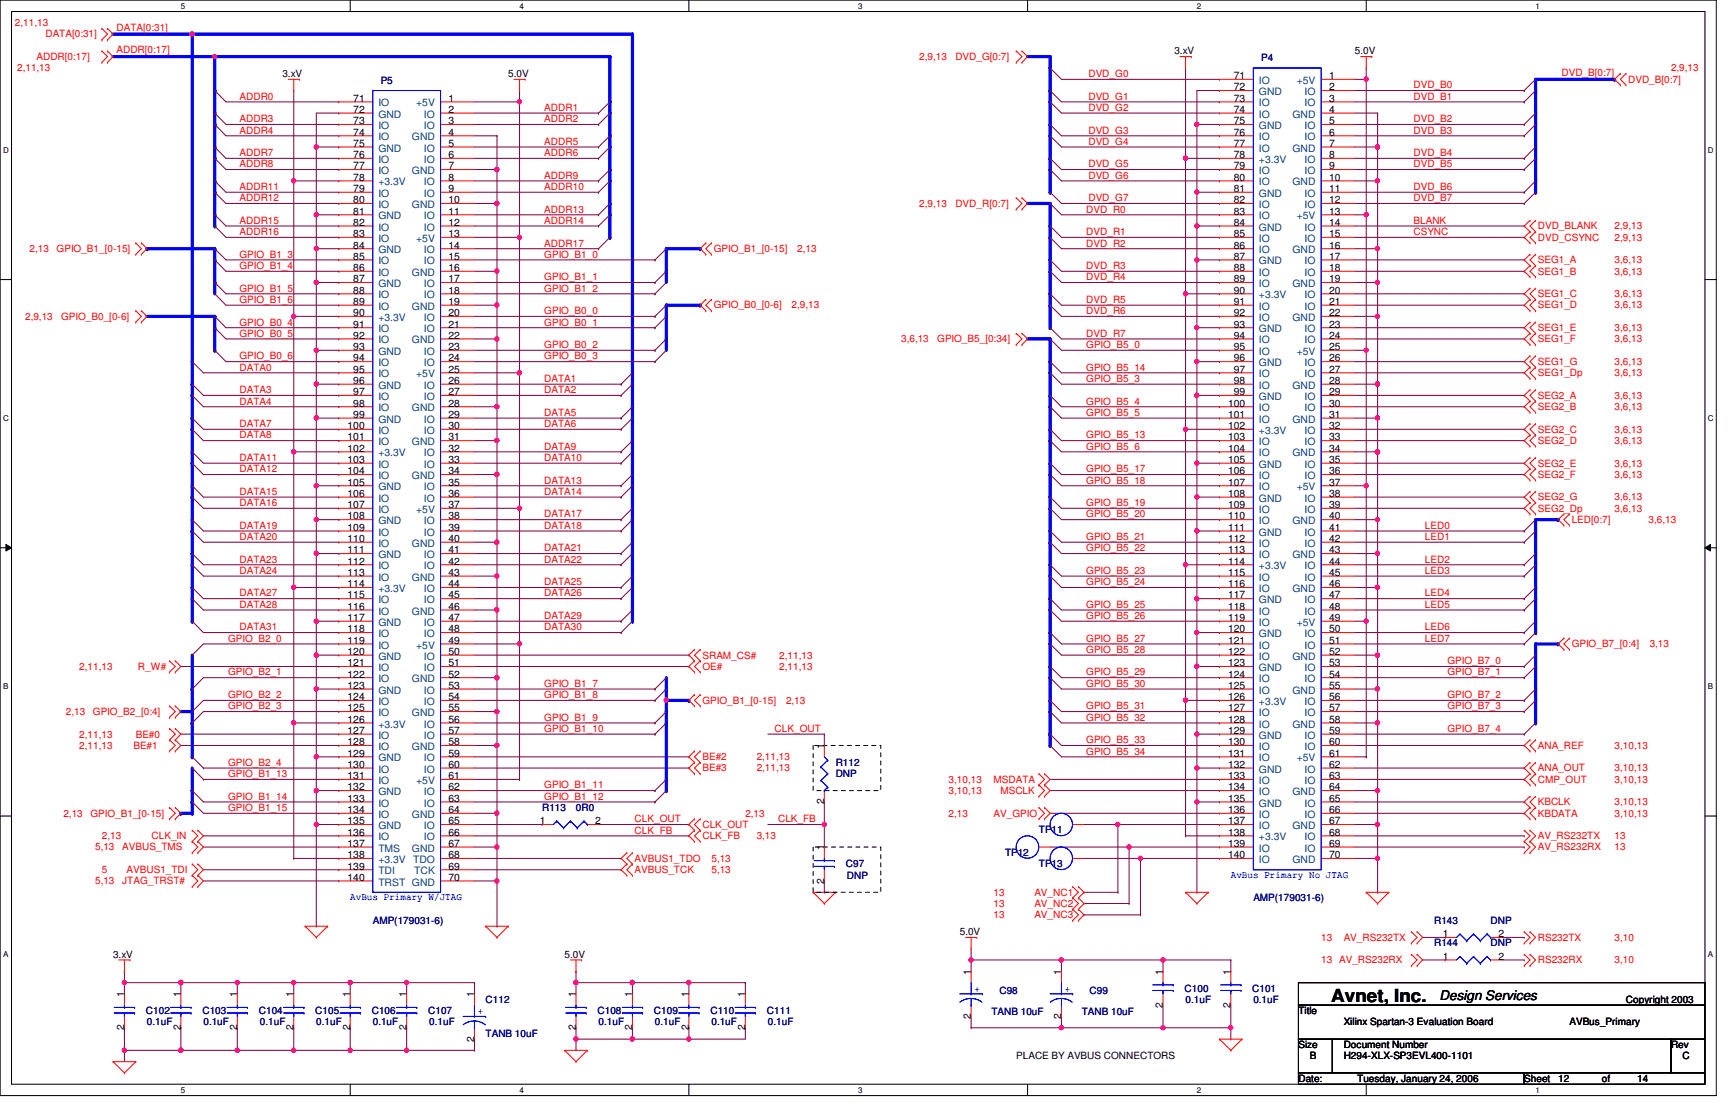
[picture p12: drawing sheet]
<svg xmlns="http://www.w3.org/2000/svg" width="432mm" height="279mm" viewBox="0 0 432 279" stroke-linecap="round" stroke-linejoin="round" font-family="sans-serif">
<defs><g id="words">
<text font-size="4.5" x="332.5" y="250.1">Avnet, Inc.</text>
<text font-size="3.3" x="359.5" y="249.8">Design Services</text>
<g font-size="2.5" fill="#f00">
<text x="3.7" y="6.5">2,11,13</text>
<text x="11.3" y="9.4">DATA[0:31]</text>
<text x="29.1" y="7.7">DATA[0:31]</text>
<text x="4.3" y="17.8">2,11,13</text>
<text x="9.1" y="15">ADDR[0:17]</text>
<text x="29.1" y="13.3">ADDR[0:17]</text>
<text x="229.6" y="15">2,9,13</text>
<text x="238.6" y="15">DVD_G[0:7]</text>
<text x="417.3" y="17.8">2,9,13</text>
<text x="271.8" y="19.3">DVD_G0</text>
<text x="353" y="22.1">DVD_B0</text>
<text x="390" y="19">DVD_B[0:7]</text>
<text x="406.6" y="20.6">DVD_B[0:7]</text>
<text x="59.8" y="24.9">ADDR0</text>
<text x="135.9" y="27.7">ADDR1</text>
<text x="271.8" y="27.7">DVD_G2</text>
<text x="271.8" y="24.9">DVD_G1</text>
<text x="353" y="24.9">DVD_B1</text>
<text x="59.8" y="30.5">ADDR3</text>
<text x="59.8" y="33.4">ADDR4</text>
<text x="135.9" y="30.5">ADDR2</text>
<text x="271.8" y="33.4">DVD_G3</text>
<text x="353" y="33.4">DVD_B3</text>
<text x="353" y="30.5">DVD_B2</text>
<text x="59.8" y="41.8">ADDR8</text>
<text x="59.8" y="39">ADDR7</text>
<text x="135.9" y="39">ADDR6</text>
<text x="135.9" y="36.2">ADDR5</text>
<text x="271.8" y="36.2">DVD_G4</text>
<text x="271.8" y="41.8">DVD_G5</text>
<text x="353" y="41.8">DVD_B5</text>
<text x="353" y="39">DVD_B4</text>
<text x="59.8" y="47.5">ADDR11</text>
<text x="135.9" y="47.5">ADDR10</text>
<text x="135.9" y="44.6">ADDR9</text>
<text x="271.8" y="44.6">DVD_G6</text>
<text x="353" y="47.5">DVD_B6</text>
<text x="59.8" y="50.2">ADDR12</text>
<text x="135.9" y="53.1">ADDR13</text>
<text x="229.6" y="51.6">2,9,13</text>
<text x="238.6" y="51.6">DVD_R[0:7]</text>
<text x="271.3" y="53.1">DVD_R0</text>
<text x="271.8" y="50.2">DVD_G7</text>
<text x="353" y="50.2">DVD_B7</text>
<text x="59.8" y="58.7">ADDR16</text>
<text x="59.8" y="55.9">ADDR15</text>
<text x="135.9" y="55.9">ADDR14</text>
<text x="271.3" y="58.7">DVD_R1</text>
<text x="353" y="55.9">BLANK</text>
<text x="353" y="58.7">CSYNC</text>
<text x="384" y="57.3">DVD_BLANK</text>
<text x="403.2" y="57.3">2,9,13</text>
<text x="7.4" y="62.9">2,13</text>
<text x="14.1" y="62.9">GPIO_B1_[0-15]</text>
<text x="59.8" y="64.3">GPIO_B1_3</text>
<text x="135.9" y="61.6">ADDR17</text>
<text x="135.9" y="64.3">GPIO_B1_0</text>
<text x="178.3" y="62.9">GPIO_B1_[0-15]</text>
<text x="199.1" y="62.9">2,13</text>
<text x="271.3" y="61.6">DVD_R2</text>
<text x="384" y="65.7">SEG1_A</text>
<text x="384" y="60.1">DVD_CSYNC</text>
<text x="403.2" y="65.7">3,6,13</text>
<text x="403.2" y="60.1">2,9,13</text>
<text x="59.8" y="67.2">GPIO_B1_4</text>
<text x="135.9" y="70">GPIO_B1_1</text>
<text x="271.3" y="67.2">DVD_R3</text>
<text x="271.3" y="70">DVD_R4</text>
<text x="384" y="68.6">SEG1_B</text>
<text x="403.2" y="68.6">3,6,13</text>
<text x="59.8" y="72.8">GPIO_B1_5</text>
<text x="59.8" y="75.6">GPIO_B1_6</text>
<text x="135.9" y="72.8">GPIO_B1_2</text>
<text x="178.3" y="77">GPIO_B0_[0-6]</text>
<text x="197.7" y="77">2,9,13</text>
<text x="271.3" y="75.6">DVD_R5</text>
<text x="384" y="74.2">SEG1_C</text>
<text x="384" y="77">SEG1_D</text>
<text x="403.2" y="74.2">3,6,13</text>
<text x="403.2" y="77">3,6,13</text>
<text x="6.3" y="79.8">2,9,13</text>
<text x="15.3" y="79.8">GPIO_B0_[0-6]</text>
<text x="59.8" y="81.3">GPIO_B0_4</text>
<text x="135.9" y="81.3">GPIO_B0_1</text>
<text x="135.9" y="78.4">GPIO_B0_0</text>
<text x="271.3" y="78.4">DVD_R6</text>
<text x="384" y="82.7">SEG1_E</text>
<text x="403.2" y="82.7">3,6,13</text>
<text x="59.8" y="89.7">GPIO_B0_6</text>
<text x="59.8" y="84.1">GPIO_B0_5</text>
<text x="135.9" y="89.7">GPIO_B0_3</text>
<text x="135.9" y="86.9">GPIO_B0_2</text>
<text x="225" y="85.5">3,6,13</text>
<text x="234.1" y="85.5">GPIO_B5_[0:34]</text>
<text x="271.3" y="84.1">DVD_R7</text>
<text x="271.3" y="86.9">GPIO_B5_0</text>
<text x="384" y="85.5">SEG1_F</text>
<text x="403.2" y="85.5">3,6,13</text>
<text x="59.8" y="92.5">DATA0</text>
<text x="135.9" y="95.4">DATA1</text>
<text x="271.3" y="95.4">GPIO_B5_3</text>
<text x="271.3" y="92.5">GPIO_B5_14</text>
<text x="384" y="91.1">SEG1_G</text>
<text x="384" y="93.9">SEG1_Dp</text>
<text x="403.2" y="91.1">3,6,13</text>
<text x="403.2" y="93.9">3,6,13</text>
<text x="59.8" y="98.2">DATA3</text>
<text x="59.8" y="101">DATA4</text>
<text x="135.9" y="98.2">DATA2</text>
<text x="271.3" y="101">GPIO_B5_4</text>
<text x="384" y="99.6">SEG2_A</text>
<text x="403.2" y="99.6">3,6,13</text>
<text x="59.8" y="106.6">DATA7</text>
<text x="135.9" y="106.6">DATA6</text>
<text x="135.9" y="103.8">DATA5</text>
<text x="271.3" y="103.8">GPIO_B5_5</text>
<text x="384" y="102.4">SEG2_B</text>
<text x="403.2" y="102.4">3,6,13</text>
<text x="59.8" y="109.5">DATA8</text>
<text x="135.9" y="112.3">DATA9</text>
<text x="271.3" y="112.3">GPIO_B5_6</text>
<text x="271.3" y="109.5">GPIO_B5_13</text>
<text x="384" y="108">SEG2_C</text>
<text x="384" y="110.9">SEG2_D</text>
<text x="403.2" y="108">3,6,13</text>
<text x="403.2" y="110.9">3,6,13</text>
<text x="59.8" y="117.9">DATA12</text>
<text x="59.8" y="115.1">DATA11</text>
<text x="135.9" y="115.1">DATA10</text>
<text x="271.3" y="117.9">GPIO_B5_17</text>
<text x="384" y="116.5">SEG2_E</text>
<text x="384" y="119.3">SEG2_F</text>
<text x="403.2" y="116.5">3,6,13</text>
<text x="403.2" y="119.3">3,6,13</text>
<text x="59.8" y="123.6">DATA15</text>
<text x="135.9" y="120.7">DATA13</text>
<text x="135.9" y="123.6">DATA14</text>
<text x="271.3" y="120.7">GPIO_B5_18</text>
<text x="384" y="125">SEG2_G</text>
<text x="403.2" y="125">3,6,13</text>
<text x="59.8" y="126.4">DATA16</text>
<text x="135.9" y="129.2">DATA17</text>
<text x="271.3" y="129.2">GPIO_B5_20</text>
<text x="271.3" y="126.4">GPIO_B5_19</text>
<text x="384" y="127.8">SEG2_Dp</text>
<text x="392.5" y="130.6">LED[0:7]</text>
<text x="403.2" y="127.8">3,6,13</text>
<text x="411.7" y="130.6">3,6,13</text>
<text x="59.8" y="134.8">DATA20</text>
<text x="59.8" y="132">DATA19</text>
<text x="135.9" y="132">DATA18</text>
<text x="135.9" y="137.7">DATA21</text>
<text x="271.3" y="134.8">GPIO_B5_21</text>
<text x="271.3" y="137.7">GPIO_B5_22</text>
<text x="355.9" y="132">LED0</text>
<text x="355.9" y="134.8">LED1</text>
<text x="59.8" y="140.5">DATA23</text>
<text x="59.8" y="143.3">DATA24</text>
<text x="135.9" y="140.5">DATA22</text>
<text x="271.3" y="143.3">GPIO_B5_23</text>
<text x="355.9" y="143.3">LED3</text>
<text x="355.9" y="140.5">LED2</text>
<text x="59.8" y="148.9">DATA27</text>
<text x="135.9" y="146.1">DATA25</text>
<text x="135.9" y="148.9">DATA26</text>
<text x="271.3" y="146.1">GPIO_B5_24</text>
<text x="355.9" y="148.9">LED4</text>
<text x="59.8" y="151.8">DATA28</text>
<text x="135.9" y="154.6">DATA29</text>
<text x="271.3" y="154.6">GPIO_B5_26</text>
<text x="271.3" y="151.8">GPIO_B5_25</text>
<text x="355.9" y="151.8">LED5</text>
<text x="57" y="160.2">GPIO_B2_0</text>
<text x="59.8" y="157.4">DATA31</text>
<text x="135.9" y="157.4">DATA30</text>
<text x="271.3" y="160.2">GPIO_B5_27</text>
<text x="355.9" y="160.2">LED7</text>
<text x="355.9" y="157.4">LED6</text>
<text x="392.5" y="161.6">GPIO_B7_[0:4]</text>
<text x="412" y="161.6">3,13</text>
<text x="19.8" y="167.3">2,11,13</text>
<text x="34.5" y="167.3">R_W#</text>
<text x="175.4" y="167.3">OE#</text>
<text x="175.4" y="164.4">SRAM_CS#</text>
<text x="194.6" y="164.4">2,11,13</text>
<text x="194.6" y="167.3">2,11,13</text>
<text x="271.3" y="163">GPIO_B5_28</text>
<text x="361.5" y="165.9">GPIO_B7_0</text>
<text x="57" y="168.7">GPIO_B2_1</text>
<text x="135.9" y="171.5">GPIO_B1_7</text>
<text x="271.3" y="168.7">GPIO_B5_29</text>
<text x="271.3" y="171.5">GPIO_B5_30</text>
<text x="361.5" y="168.7">GPIO_B7_1</text>
<text x="16.4" y="178.5">2,13</text>
<text x="23.2" y="178.5">GPIO_B2_[0:4]</text>
<text x="57" y="177.1">GPIO_B2_3</text>
<text x="57" y="174.3">GPIO_B2_2</text>
<text x="135.9" y="174.3">GPIO_B1_8</text>
<text x="135.9" y="180">GPIO_B1_9</text>
<text x="175.4" y="175.7">GPIO_B1_[0-15]</text>
<text x="196.3" y="175.7">2,13</text>
<text x="271.3" y="177.1">GPIO_B5_31</text>
<text x="271.3" y="180">GPIO_B5_32</text>
<text x="361.5" y="174.3">GPIO_B7_2</text>
<text x="361.5" y="177.1">GPIO_B7_3</text>
<text x="19.8" y="184.1">2,11,13</text>
<text x="33.9" y="184.1">BE#0</text>
<text x="135.9" y="182.8">GPIO_B1_10</text>
<text x="193.5" y="182.8">CLK_OUT</text>
<text x="271.3" y="185.6">GPIO_B5_33</text>
<text x="361.5" y="182.8">GPIO_B7_4</text>
<text x="19.8" y="187">2,11,13</text>
<text x="33.3" y="187">BE#1</text>
<text x="57" y="191.2">GPIO_B2_4</text>
<text x="175.4" y="189.8">BE#2</text>
<text x="189" y="189.8">2,11,13</text>
<text x="271.3" y="188.4">GPIO_B5_34</text>
<text x="384" y="187">ANA_REF</text>
<text x="403.2" y="187">3,10,13</text>
<text x="57" y="194.1">GPIO_B1_13</text>
<text x="135.9" y="196.8">GPIO_B1_11</text>
<text x="175.4" y="192.6">BE#3</text>
<text x="189" y="192.6">2,11,13</text>
<text x="236.9" y="195.5">3,10,13</text>
<text x="248.2" y="195.5">MSDATA</text>
<text x="384" y="195.5">CMP_OUT</text>
<text x="384" y="192.6">ANA_OUT</text>
<text x="403.2" y="195.5">3,10,13</text>
<text x="403.2" y="192.6">3,10,13</text>
<text x="15.8" y="203.9">2,13</text>
<text x="22.6" y="203.9">GPIO_B1_[0-15]</text>
<text x="57" y="199.7">GPIO_B1_14</text>
<text x="57" y="202.5">GPIO_B1_15</text>
<text x="135.9" y="199.7">GPIO_B1_12</text>
<text x="186.1" y="203.9">2,13</text>
<text x="236.9" y="198.2">3,10,13</text>
<text x="236.9" y="203.9">2,13</text>
<text x="248.2" y="203.9">AV_GPIO</text>
<text x="249.9" y="198.2">MSCLK</text>
<text x="384" y="201.1">KBCLK</text>
<text x="384" y="203.9">KBDATA</text>
<text x="403.2" y="203.9">3,10,13</text>
<text x="403.2" y="201.1">3,10,13</text>
<text x="25.4" y="209.5">2,13</text>
<text x="37.8" y="209.5">CLK_IN</text>
<text x="158.5" y="208.2">CLK_FB</text>
<text x="158.5" y="205.3">CLK_OUT</text>
<text x="175.4" y="206.7">CLK_OUT</text>
<text x="175.4" y="209.5">CLK_FB</text>
<text x="189" y="209.5">3,13</text>
<text x="194.3" y="205.3">CLK_FB</text>
<text x="384" y="209.5">AV_RS232TX</text>
<text x="403.2" y="209.5">13</text>
<text x="23.7" y="212.3">5,13</text>
<text x="30.5" y="212.3">AVBUS_TMS</text>
<text x="158.5" y="215.2">AVBUS1_TDO</text>
<text x="177.7" y="215.2">5,13</text>
<text x="384" y="212.3">AV_RS232RX</text>
<text x="403.2" y="212.3">13</text>
<text x="23.7" y="220.8">5,13</text>
<text x="25.4" y="218">5</text>
<text x="30.5" y="220.8">JTAG_TRST#</text>
<text x="31.6" y="218">AVBUS1_TDI</text>
<text x="158.5" y="218">AVBUS_TCK</text>
<text x="177.7" y="218">5,13</text>
<text x="248.2" y="223.6">13</text>
<text x="248.2" y="226.4">13</text>
<text x="258.3" y="223.6">AV_NC1</text>
<text x="258.3" y="226.4">AV_NC2</text>
<text x="248.2" y="229.3">13</text>
<text x="258.3" y="229.3">AV_NC3</text>
<text x="329.9" y="234.9">13</text>
<text x="335.6" y="234.9">AV_RS232TX</text>
<text x="384" y="234.9">RS232TX</text>
<text x="403.2" y="234.9">3,10</text>
<text x="329.9" y="240.5">13 AV_RS232RX</text>
<text x="384" y="240.5">RS232RX</text>
<text x="403.2" y="240.5">3,10</text>
</g>
<g font-size="2.5">
<text x="293.3" y="13.6">3.xV</text>
<text x="338.4" y="13.6">5.0V</text>
<text x="70.5" y="19.2">3.xV</text>
<text x="126.9" y="19.2">5.0V</text>
<text x="308.1" y="19.8">71</text>
<text x="308.1" y="22.6">72</text>
<text x="331.9" y="19.8">1</text>
<text x="331.9" y="22.6">2</text>
<text x="88.2" y="25.4">71</text>
<text x="88.2" y="28.2">72</text>
<text x="112" y="25.4">1</text>
<text x="112" y="28.2">2</text>
<text x="308.1" y="25.4">73</text>
<text x="308.1" y="28.2">74</text>
<text x="331.9" y="28.2">4</text>
<text x="331.9" y="25.4">3</text>
<text x="88.2" y="31">73</text>
<text x="88.2" y="33.9">74</text>
<text x="112" y="33.9">4</text>
<text x="112" y="31">3</text>
<text x="308.1" y="31">75</text>
<text x="308.1" y="33.9">76</text>
<text x="331.9" y="31">5</text>
<text x="331.9" y="33.9">6</text>
<text x="88.2" y="36.7">75</text>
<text x="88.2" y="39.5">76</text>
<text x="112" y="36.7">5</text>
<text x="112" y="39.5">6</text>
<text x="308.1" y="39.5">78</text>
<text x="308.1" y="36.7">77</text>
<text x="331.9" y="39.5">8</text>
<text x="331.9" y="36.7">7</text>
<text x="88.2" y="45.1">78</text>
<text x="88.2" y="42.3">77</text>
<text x="88.2" y="48">79</text>
<text x="112" y="45.1">8</text>
<text x="112" y="48">9</text>
<text x="112" y="42.3">7</text>
<text x="308.1" y="42.3">79</text>
<text x="308.1" y="45.1">80</text>
<text x="308.1" y="48">81</text>
<text x="331.9" y="42.3">9</text>
<text x="331.9" y="45.1">10</text>
<text x="331.9" y="48">11</text>
<text x="88.2" y="50.8">80</text>
<text x="88.2" y="53.6">81</text>
<text x="112" y="50.8">10</text>
<text x="112" y="53.6">11</text>
<text x="308.1" y="50.8">82</text>
<text x="308.1" y="53.6">83</text>
<text x="331.9" y="50.8">12</text>
<text x="331.9" y="53.6">13</text>
<text x="88.2" y="56.4">82</text>
<text x="88.2" y="59.2">83</text>
<text x="112" y="56.4">12</text>
<text x="112" y="59.2">13</text>
<text x="308.1" y="59.2">85</text>
<text x="308.1" y="56.4">84</text>
<text x="331.9" y="56.4">14</text>
<text x="331.9" y="59.2">15</text>
<text x="88.2" y="64.9">85</text>
<text x="88.2" y="62.1">84</text>
<text x="112" y="62.1">14</text>
<text x="112" y="64.9">15</text>
<text x="308.1" y="62.1">86</text>
<text x="308.1" y="64.9">87</text>
<text x="331.9" y="64.9">17</text>
<text x="331.9" y="62.1">16</text>
<text x="88.2" y="67.7">86</text>
<text x="88.2" y="70.5">87</text>
<text x="112" y="70.5">17</text>
<text x="112" y="67.7">16</text>
<text x="308.1" y="67.7">88</text>
<text x="308.1" y="70.5">89</text>
<text x="331.9" y="67.7">18</text>
<text x="331.9" y="70.5">19</text>
<text x="88.2" y="73.3">88</text>
<text x="88.2" y="76.2">89</text>
<text x="112" y="73.3">18</text>
<text x="112" y="76.2">19</text>
<text x="308.1" y="76.2">91</text>
<text x="308.1" y="73.3">90</text>
<text x="331.9" y="73.3">20</text>
<text x="331.9" y="76.2">21</text>
<text x="88.2" y="81.8">91</text>
<text x="88.2" y="79">90</text>
<text x="112" y="79">20</text>
<text x="112" y="81.8">21</text>
<text x="308.1" y="79">92</text>
<text x="308.1" y="81.8">93</text>
<text x="331.9" y="81.8">23</text>
<text x="331.9" y="79">22</text>
<text x="88.2" y="84.6">92</text>
<text x="88.2" y="87.4">93</text>
<text x="112" y="87.4">23</text>
<text x="112" y="84.6">22</text>
<text x="308.1" y="84.6">94</text>
<text x="308.1" y="87.4">95</text>
<text x="331.9" y="84.6">24</text>
<text x="331.9" y="87.4">25</text>
<text x="88.2" y="90.3">94</text>
<text x="88.2" y="93">95</text>
<text x="88.2" y="95.9">96</text>
<text x="112" y="90.3">24</text>
<text x="112" y="93">25</text>
<text x="112" y="95.9">26</text>
<text x="308.1" y="93">97</text>
<text x="308.1" y="95.9">98</text>
<text x="308.1" y="90.3">96</text>
<text x="331.9" y="90.3">26</text>
<text x="331.9" y="93">27</text>
<text x="331.9" y="95.9">28</text>
<text x="88.2" y="98.7">97</text>
<text x="88.2" y="101.5">98</text>
<text x="112" y="98.7">27</text>
<text x="112" y="101.5">28</text>
<text x="306.7" y="101.5">100</text>
<text x="308.1" y="98.7">99</text>
<text x="331.9" y="98.7">29</text>
<text x="331.9" y="101.5">30</text>
<text x="86.8" y="107.1">100</text>
<text x="88.2" y="104.4">99</text>
<text x="112" y="104.4">29</text>
<text x="112" y="107.1">30</text>
<text x="306.7" y="104.4">101</text>
<text x="306.7" y="107.1">102</text>
<text x="331.9" y="107.1">32</text>
<text x="331.9" y="104.4">31</text>
<text x="86.8" y="110">101</text>
<text x="86.8" y="112.8">102</text>
<text x="112" y="112.8">32</text>
<text x="112" y="110">31</text>
<text x="306.7" y="110">103</text>
<text x="306.7" y="112.8">104</text>
<text x="331.9" y="110">33</text>
<text x="331.9" y="112.8">34</text>
<text x="86.8" y="115.6">103</text>
<text x="86.8" y="118.4">104</text>
<text x="112" y="115.6">33</text>
<text x="112" y="118.4">34</text>
<text x="306.7" y="118.4">106</text>
<text x="306.7" y="115.6">105</text>
<text x="331.9" y="115.6">35</text>
<text x="331.9" y="118.4">36</text>
<text x="86.8" y="124.1">106</text>
<text x="86.8" y="121.2">105</text>
<text x="112" y="121.2">35</text>
<text x="112" y="124.1">36</text>
<text x="306.7" y="121.2">107</text>
<text x="306.7" y="124.1">108</text>
<text x="331.9" y="121.2">37</text>
<text x="331.9" y="124.1">38</text>
<text x="86.8" y="126.9">107</text>
<text x="86.8" y="129.7">108</text>
<text x="112" y="126.9">37</text>
<text x="112" y="129.7">38</text>
<text x="306.7" y="126.9">109</text>
<text x="306.7" y="129.7">110</text>
<text x="331.9" y="126.9">39</text>
<text x="331.9" y="129.7">40</text>
<text x="86.8" y="132.5">109</text>
<text x="86.8" y="135.3">110</text>
<text x="112" y="132.5">39</text>
<text x="112" y="135.3">40</text>
<text x="306.7" y="132.5">111</text>
<text x="306.7" y="135.3">112</text>
<text x="331.9" y="132.5">41</text>
<text x="331.9" y="135.3">42</text>
<text x="86.8" y="138.2">111</text>
<text x="86.8" y="141">112</text>
<text x="86.8" y="143.8">113</text>
<text x="112" y="138.2">41</text>
<text x="112" y="141">42</text>
<text x="112" y="143.8">43</text>
<text x="306.7" y="138.2">113</text>
<text x="306.7" y="141">114</text>
<text x="306.7" y="143.8">115</text>
<text x="331.9" y="138.2">43</text>
<text x="331.9" y="141">44</text>
<text x="331.9" y="143.8">45</text>
<text x="86.8" y="146.6">114</text>
<text x="86.8" y="149.4">115</text>
<text x="112" y="146.6">44</text>
<text x="112" y="149.4">45</text>
<text x="306.7" y="146.6">116</text>
<text x="306.7" y="149.4">117</text>
<text x="331.9" y="146.6">46</text>
<text x="331.9" y="149.4">47</text>
<text x="86.8" y="152.3">116</text>
<text x="86.8" y="155.1">117</text>
<text x="112" y="152.3">46</text>
<text x="112" y="155.1">47</text>
<text x="306.7" y="152.3">118</text>
<text x="306.7" y="155.1">119</text>
<text x="331.9" y="152.3">48</text>
<text x="331.9" y="155.1">49</text>
<text x="86.8" y="157.9">118</text>
<text x="86.8" y="160.7">119</text>
<text x="112" y="157.9">48</text>
<text x="112" y="160.7">49</text>
<text x="306.7" y="157.9">120</text>
<text x="306.7" y="160.7">121</text>
<text x="331.9" y="157.9">50</text>
<text x="331.9" y="160.7">51</text>
<text x="86.8" y="163.5">120</text>
<text x="86.8" y="166.4">121</text>
<text x="112" y="163.5">50</text>
<text x="112" y="166.4">51</text>
<text x="306.7" y="163.5">122</text>
<text x="306.7" y="166.4">123</text>
<text x="331.9" y="163.5">52</text>
<text x="331.9" y="166.4">53</text>
<text x="86.8" y="169.2">122</text>
<text x="86.8" y="172">123</text>
<text x="112" y="169.2">52</text>
<text x="112" y="172">53</text>
<text x="306.7" y="169.2">124</text>
<text x="306.7" y="172">125</text>
<text x="331.9" y="169.2">54</text>
<text x="331.9" y="172">55</text>
<text x="86.8" y="174.8">124</text>
<text x="86.8" y="177.6">125</text>
<text x="112" y="174.8">54</text>
<text x="112" y="177.6">55</text>
<text x="306.7" y="174.8">126</text>
<text x="306.7" y="177.6">127</text>
<text x="331.9" y="174.8">56</text>
<text x="331.9" y="177.6">57</text>
<text x="86.8" y="180.5">126</text>
<text x="86.8" y="183.3">127</text>
<text x="112" y="180.5">56</text>
<text x="112" y="183.3">57</text>
<text x="306.7" y="180.5">128</text>
<text x="306.7" y="183.3">129</text>
<text x="331.9" y="180.5">58</text>
<text x="331.9" y="183.3">59</text>
<text x="86.8" y="186.1">128</text>
<text x="86.8" y="188.9">129</text>
<text x="86.8" y="191.7">130</text>
<text x="112" y="186.1">58</text>
<text x="112" y="188.9">59</text>
<text x="112" y="191.7">60</text>
<text x="205.8" y="187" transform="rotate(-90 205.8 187)">1</text>
<text x="306.7" y="186.1">130</text>
<text x="306.7" y="188.9">131</text>
<text x="306.7" y="191.7">132</text>
<text x="331.9" y="186.1">60</text>
<text x="331.9" y="188.9">61</text>
<text x="331.9" y="191.7">62</text>
<text x="86.8" y="194.6">131</text>
<text x="86.8" y="197.4">132</text>
<text x="112" y="194.6">61</text>
<text x="112" y="197.4">62</text>
<text x="306.7" y="194.6">133</text>
<text x="306.7" y="197.4">134</text>
<text x="331.9" y="194.6">63</text>
<text x="331.9" y="197.4">64</text>
<text x="86.8" y="200.2">133</text>
<text x="86.8" y="203">134</text>
<text x="112" y="200.2">63</text>
<text x="112" y="203">64</text>
<text x="205.8" y="200.8" transform="rotate(-90 205.8 200.8)">2</text>
<text x="306.7" y="200.2">135</text>
<text x="306.7" y="203">136</text>
<text x="331.9" y="200.2">65</text>
<text x="331.9" y="203">66</text>
<text x="86.8" y="205.8">135</text>
<text x="86.8" y="208.7">136</text>
<text x="112" y="205.8">65</text>
<text x="112" y="208.7">66</text>
<text x="134.8" y="205.8">1</text>
<text x="148.7" y="205.8">2</text>
<text x="306.7" y="205.8">137</text>
<text x="306.7" y="208.7">138</text>
<text x="331.9" y="205.8">67</text>
<text x="331.9" y="208.7">68</text>
<text x="86.8" y="211.5">137</text>
<text x="86.8" y="214.3">138</text>
<text x="112" y="211.5">67</text>
<text x="112" y="214.3">68</text>
<text x="205.8" y="212.3" transform="rotate(-90 205.8 212.3)">1</text>
<text x="306.7" y="211.5">139</text>
<text x="306.7" y="214.3">140</text>
<text x="331.9" y="211.5">69</text>
<text x="331.9" y="214.3">70</text>
<text x="86.8" y="217.1">139</text>
<text x="86.8" y="219.9">140</text>
<text x="112" y="217.1">69</text>
<text x="112" y="219.9">70</text>
<text x="205.8" y="220.6" transform="rotate(-90 205.8 220.6)">2</text>
<text x="239.7" y="233.5">5.0V</text>
<text x="28.2" y="239.1">3.xV</text>
<text x="141" y="239.1">5.0V</text>
<text x="360.3" y="239.6">1</text>
<text x="360.3" y="234">1</text>
<text x="374.2" y="239.6">2</text>
<text x="374.2" y="234">2</text>
<text x="242.5" y="243.4" transform="rotate(-90 242.5 243.4)">1</text>
<text x="265" y="243.4" transform="rotate(-90 265 243.4)">1</text>
<text x="290.4" y="243.4" transform="rotate(-90 290.4 243.4)">1</text>
<text x="307.3" y="243.4" transform="rotate(-90 307.3 243.4)">1</text>
<text x="31" y="249" transform="rotate(-90 31 249)">1</text>
<text x="45.1" y="249" transform="rotate(-90 45.1 249)">1</text>
<text x="59.2" y="249" transform="rotate(-90 59.2 249)">1</text>
<text x="73.3" y="249" transform="rotate(-90 73.3 249)">1</text>
<text x="87.4" y="249" transform="rotate(-90 87.4 249)">1</text>
<text x="101.5" y="249" transform="rotate(-90 101.5 249)">1</text>
<text x="118.4" y="249" transform="rotate(-90 118.4 249)">1</text>
<text x="143.8" y="249" transform="rotate(-90 143.8 249)">1</text>
<text x="157.9" y="249" transform="rotate(-90 157.9 249)">1</text>
<text x="172" y="249" transform="rotate(-90 172 249)">1</text>
<text x="186.1" y="249" transform="rotate(-90 186.1 249)">1</text>
<text x="290.4" y="251.6" transform="rotate(-90 290.4 251.6)">2</text>
<text x="307.3" y="251.6" transform="rotate(-90 307.3 251.6)">2</text>
<text x="406.1" y="250.4">Copyright 2003</text>
<text x="31" y="257.2" transform="rotate(-90 31 257.2)">2</text>
<text x="45.1" y="257.2" transform="rotate(-90 45.1 257.2)">2</text>
<text x="59.2" y="257.2" transform="rotate(-90 59.2 257.2)">2</text>
<text x="73.3" y="257.2" transform="rotate(-90 73.3 257.2)">2</text>
<text x="87.4" y="257.2" transform="rotate(-90 87.4 257.2)">2</text>
<text x="101.5" y="257.2" transform="rotate(-90 101.5 257.2)">2</text>
<text x="143.8" y="257.2" transform="rotate(-90 143.8 257.2)">2</text>
<text x="157.9" y="257.2" transform="rotate(-90 157.9 257.2)">2</text>
<text x="172" y="257.2" transform="rotate(-90 172 257.2)">2</text>
<text x="186.1" y="257.2" transform="rotate(-90 186.1 257.2)">2</text>
<text x="242.5" y="254.4" transform="rotate(-90 242.5 254.4)">2</text>
<text x="265" y="254.4" transform="rotate(-90 265 254.4)">2</text>
<text x="324.3" y="253.2">Title</text>
<text x="335.6" y="256">Xilinx Spartan-3 Evaluation Board</text>
<text x="392" y="256">AVBus_Primary</text>
<text x="118.4" y="260.1" transform="rotate(-90 118.4 260.1)">2</text>
<text x="324.3" y="261.7">Size</text>
<text x="335.6" y="261.7">Document Number</text>
<text x="417.3" y="261.7">Rev</text>
<text x="253.8" y="264.5">PLACE BY AVBUS CONNECTORS</text>
<text x="327.1" y="264.5">B</text>
<text x="335.6" y="264.5">H294-XLX-SP3EVL400-1101</text>
<text x="420.2" y="264.5">C</text>
<text x="324.3" y="270.1">Date:</text>
<text x="339" y="270.1">Tuesday, January 24, 2006</text>
<text x="380.7" y="270.1">Sheet</text>
<text x="389.1" y="270.1">12</text>
<text x="400" y="270.1">of</text>
<text x="408.9" y="270.1">14</text>
</g>
<g font-size="2.5" fill="#000080">
<text x="315" y="15.3">P4</text>
<text x="95.1" y="20.9">P5</text>
<text x="208.7" y="191.2">R112</text>
<text x="208.7" y="194">DNP</text>
<text x="135.4" y="202.5">R113</text>
<text x="143.8" y="202.5">0R0</text>
<text x="259.5" y="208.1">TP11</text>
<text x="251" y="213.7">TP12</text>
<text x="211.2" y="216.6">C97</text>
<text x="211.5" y="219.4">DNP</text>
<text x="259.5" y="216.6">TP13</text>
<text x="313" y="225">AMP(179031-6)</text>
<text x="93.1" y="230.7">AMP(179031-6)</text>
<text x="358.1" y="230.7">R143</text>
<text x="372.2" y="230.7">DNP</text>
<text x="358.1" y="236.3">R144</text>
<text x="372.2" y="236.3">DNP</text>
<text x="121.3" y="250.4">C112</text>
<text x="249.6" y="248.2">C98</text>
<text x="272.1" y="248.2">C99</text>
<text x="295.8" y="247.6">C100</text>
<text x="296.1" y="250.4">0.1uF</text>
<text x="312.7" y="247.6">C101</text>
<text x="313" y="250.4">0.1uF</text>
<text x="36.4" y="253.2">C102</text>
<text x="36.7" y="256">0.1uF</text>
<text x="50.5" y="253.2">C103</text>
<text x="50.8" y="256">0.1uF</text>
<text x="64.6" y="253.2">C104</text>
<text x="64.9" y="256">0.1uF</text>
<text x="78.7" y="253.2">C105</text>
<text x="79" y="256">0.1uF</text>
<text x="92.8" y="253.2">C106</text>
<text x="93.1" y="256">0.1uF</text>
<text x="106.9" y="253.2">C107</text>
<text x="107.2" y="256">0.1uF</text>
<text x="149.2" y="253.2">C108</text>
<text x="149.5" y="256">0.1uF</text>
<text x="163.3" y="253.2">C109</text>
<text x="163.6" y="256">0.1uF</text>
<text x="177.4" y="253.2">C110</text>
<text x="177.7" y="256">0.1uF</text>
<text x="191.5" y="253.2">C111</text>
<text x="191.8" y="256">0.1uF</text>
<text x="247.6" y="253.5">TANB 10uF</text>
<text x="270.2" y="253.5">TANB 10uF</text>
<text x="121.3" y="258.9">TANB 10uF</text>
</g>
<g font-size="2.5" fill="#004080">
<text x="314.4" y="21">IO</text>
<text x="314.4" y="23.7">GND</text>
<text x="323.8" y="21">+5V</text>
<text x="325.8" y="23.7">IO</text>
<text x="94.5" y="26.6">IO</text>
<text x="94.5" y="29.4">GND</text>
<text x="103.9" y="26.6">+5V</text>
<text x="105.9" y="29.4">IO</text>
<text x="314.4" y="26.6">IO</text>
<text x="314.4" y="29.4">IO</text>
<text x="322.8" y="29.4">GND</text>
<text x="325.8" y="26.6">IO</text>
<text x="94.5" y="32.2">IO</text>
<text x="94.5" y="35.1">IO</text>
<text x="102.9" y="35.1">GND</text>
<text x="105.9" y="32.2">IO</text>
<text x="314.4" y="32.2">GND</text>
<text x="314.4" y="35.1">IO</text>
<text x="325.8" y="32.2">IO</text>
<text x="325.8" y="35.1">IO</text>
<text x="94.5" y="37.8">GND</text>
<text x="94.5" y="40.7">IO</text>
<text x="105.9" y="37.8">IO</text>
<text x="105.9" y="40.7">IO</text>
<text x="314.4" y="40.7">+3.3V</text>
<text x="314.4" y="37.8">IO</text>
<text x="322.8" y="37.8">GND</text>
<text x="325.8" y="40.7">IO</text>
<text x="94.5" y="46.3">+3.3V</text>
<text x="94.5" y="43.5">IO</text>
<text x="102.9" y="43.5">GND</text>
<text x="105.9" y="46.3">IO</text>
<text x="314.4" y="43.5">IO</text>
<text x="314.4" y="46.3">IO</text>
<text x="322.8" y="46.3">GND</text>
<text x="325.8" y="43.5">IO</text>
<text x="94.5" y="49.1">IO</text>
<text x="94.5" y="51.9">IO</text>
<text x="102.9" y="51.9">GND</text>
<text x="105.9" y="49.1">IO</text>
<text x="314.4" y="51.9">IO</text>
<text x="314.4" y="49.1">GND</text>
<text x="325.8" y="49.1">IO</text>
<text x="325.8" y="51.9">IO</text>
<text x="94.5" y="57.6">IO</text>
<text x="94.5" y="54.8">GND</text>
<text x="105.9" y="54.8">IO</text>
<text x="105.9" y="57.6">IO</text>
<text x="314.4" y="54.8">IO</text>
<text x="314.4" y="57.6">GND</text>
<text x="323.8" y="54.8">+5V</text>
<text x="325.8" y="57.6">IO</text>
<text x="94.5" y="60.4">IO</text>
<text x="94.5" y="63.2">GND</text>
<text x="103.9" y="60.4">+5V</text>
<text x="105.9" y="63.2">IO</text>
<text x="314.4" y="60.4">IO</text>
<text x="314.4" y="63.2">IO</text>
<text x="322.8" y="63.2">GND</text>
<text x="325.8" y="60.4">IO</text>
<text x="94.5" y="66">IO</text>
<text x="94.5" y="68.9">IO</text>
<text x="94.5" y="71.7">GND</text>
<text x="102.9" y="68.9">GND</text>
<text x="105.9" y="66">IO</text>
<text x="105.9" y="71.7">IO</text>
<text x="314.4" y="68.9">IO</text>
<text x="314.4" y="71.7">IO</text>
<text x="314.4" y="66">GND</text>
<text x="322.8" y="71.7">GND</text>
<text x="325.8" y="66">IO</text>
<text x="325.8" y="68.9">IO</text>
<text x="94.5" y="74.5">IO</text>
<text x="94.5" y="77.3">IO</text>
<text x="102.9" y="77.3">GND</text>
<text x="105.9" y="74.5">IO</text>
<text x="314.4" y="77.3">IO</text>
<text x="314.4" y="74.5">+3.3V</text>
<text x="325.8" y="74.5">IO</text>
<text x="325.8" y="77.3">IO</text>
<text x="94.5" y="83">IO</text>
<text x="94.5" y="80.1">+3.3V</text>
<text x="105.9" y="80.1">IO</text>
<text x="105.9" y="83">IO</text>
<text x="314.4" y="80.1">IO</text>
<text x="314.4" y="83">GND</text>
<text x="322.8" y="80.1">GND</text>
<text x="325.8" y="83">IO</text>
<text x="94.5" y="85.8">IO</text>
<text x="94.5" y="88.6">GND</text>
<text x="102.9" y="85.8">GND</text>
<text x="105.9" y="88.6">IO</text>
<text x="314.4" y="85.8">IO</text>
<text x="314.4" y="88.6">IO</text>
<text x="323.8" y="88.6">+5V</text>
<text x="325.8" y="85.8">IO</text>
<text x="94.5" y="91.4">IO</text>
<text x="94.5" y="94.2">IO</text>
<text x="103.9" y="94.2">+5V</text>
<text x="105.9" y="91.4">IO</text>
<text x="314.4" y="94.2">IO</text>
<text x="314.4" y="91.4">GND</text>
<text x="325.8" y="91.4">IO</text>
<text x="325.8" y="94.2">IO</text>
<text x="94.5" y="99.9">IO</text>
<text x="94.5" y="97.1">GND</text>
<text x="105.9" y="97.1">IO</text>
<text x="105.9" y="99.9">IO</text>
<text x="314.4" y="97.1">IO</text>
<text x="314.4" y="99.9">GND</text>
<text x="322.8" y="97.1">GND</text>
<text x="325.8" y="99.9">IO</text>
<text x="94.5" y="102.7">IO</text>
<text x="94.5" y="105.5">GND</text>
<text x="102.9" y="102.7">GND</text>
<text x="105.9" y="105.5">IO</text>
<text x="314.4" y="102.7">IO</text>
<text x="314.4" y="105.5">IO</text>
<text x="322.8" y="105.5">GND</text>
<text x="325.8" y="102.7">IO</text>
<text x="94.5" y="108.3">IO</text>
<text x="94.5" y="111.2">IO</text>
<text x="94.5" y="114">+3.3V</text>
<text x="102.9" y="111.2">GND</text>
<text x="105.9" y="108.3">IO</text>
<text x="105.9" y="114">IO</text>
<text x="314.4" y="111.2">IO</text>
<text x="314.4" y="114">IO</text>
<text x="314.4" y="108.3">+3.3V</text>
<text x="322.8" y="114">GND</text>
<text x="325.8" y="108.3">IO</text>
<text x="325.8" y="111.2">IO</text>
<text x="94.5" y="116.8">IO</text>
<text x="94.5" y="119.6">IO</text>
<text x="102.9" y="119.6">GND</text>
<text x="105.9" y="116.8">IO</text>
<text x="314.4" y="119.6">IO</text>
<text x="314.4" y="116.8">GND</text>
<text x="325.8" y="116.8">IO</text>
<text x="325.8" y="119.6">IO</text>
<text x="94.5" y="125.3">IO</text>
<text x="94.5" y="122.4">GND</text>
<text x="105.9" y="122.4">IO</text>
<text x="105.9" y="125.3">IO</text>
<text x="314.4" y="122.4">IO</text>
<text x="314.4" y="125.3">GND</text>
<text x="323.8" y="122.4">+5V</text>
<text x="325.8" y="125.3">IO</text>
<text x="94.5" y="128.1">IO</text>
<text x="94.5" y="130.9">GND</text>
<text x="103.9" y="128.1">+5V</text>
<text x="105.9" y="130.9">IO</text>
<text x="314.4" y="128.1">IO</text>
<text x="314.4" y="130.9">IO</text>
<text x="322.8" y="130.9">GND</text>
<text x="325.8" y="128.1">IO</text>
<text x="94.5" y="133.7">IO</text>
<text x="94.5" y="136.5">IO</text>
<text x="102.9" y="136.5">GND</text>
<text x="105.9" y="133.7">IO</text>
<text x="314.4" y="133.7">GND</text>
<text x="314.4" y="136.5">IO</text>
<text x="325.8" y="133.7">IO</text>
<text x="325.8" y="136.5">IO</text>
<text x="94.5" y="139.4">GND</text>
<text x="94.5" y="142.2">IO</text>
<text x="105.9" y="139.4">IO</text>
<text x="105.9" y="142.2">IO</text>
<text x="314.4" y="139.4">IO</text>
<text x="314.4" y="142.2">+3.3V</text>
<text x="322.8" y="139.4">GND</text>
<text x="325.8" y="142.2">IO</text>
<text x="94.5" y="145">IO</text>
<text x="94.5" y="147.8">+3.3V</text>
<text x="102.9" y="145">GND</text>
<text x="105.9" y="147.8">IO</text>
<text x="314.4" y="145">IO</text>
<text x="314.4" y="147.8">IO</text>
<text x="322.8" y="147.8">GND</text>
<text x="325.8" y="145">IO</text>
<text x="94.5" y="150.6">IO</text>
<text x="94.5" y="153.5">IO</text>
<text x="102.9" y="153.5">GND</text>
<text x="105.9" y="150.6">IO</text>
<text x="314.4" y="150.6">GND</text>
<text x="314.4" y="153.5">IO</text>
<text x="325.8" y="150.6">IO</text>
<text x="325.8" y="153.5">IO</text>
<text x="94.5" y="156.3">GND</text>
<text x="94.5" y="159.1">IO</text>
<text x="94.5" y="161.9">IO</text>
<text x="103.9" y="161.9">+5V</text>
<text x="105.9" y="156.3">IO</text>
<text x="105.9" y="159.1">IO</text>
<text x="314.4" y="156.3">IO</text>
<text x="314.4" y="159.1">GND</text>
<text x="314.4" y="161.9">IO</text>
<text x="323.8" y="156.3">+5V</text>
<text x="325.8" y="159.1">IO</text>
<text x="325.8" y="161.9">IO</text>
<text x="94.5" y="164.7">GND</text>
<text x="94.5" y="167.6">IO</text>
<text x="105.9" y="164.7">IO</text>
<text x="105.9" y="167.6">IO</text>
<text x="314.4" y="164.7">IO</text>
<text x="314.4" y="167.6">GND</text>
<text x="322.8" y="164.7">GND</text>
<text x="325.8" y="167.6">IO</text>
<text x="94.5" y="170.3">IO</text>
<text x="94.5" y="173.2">GND</text>
<text x="102.9" y="170.3">GND</text>
<text x="105.9" y="173.2">IO</text>
<text x="314.4" y="170.3">IO</text>
<text x="314.4" y="173.2">IO</text>
<text x="322.8" y="173.2">GND</text>
<text x="325.8" y="170.3">IO</text>
<text x="94.5" y="176">IO</text>
<text x="94.5" y="178.8">IO</text>
<text x="102.9" y="178.8">GND</text>
<text x="105.9" y="176">IO</text>
<text x="314.4" y="176">+3.3V</text>
<text x="314.4" y="178.8">IO</text>
<text x="325.8" y="176">IO</text>
<text x="325.8" y="178.8">IO</text>
<text x="94.5" y="181.7">+3.3V</text>
<text x="94.5" y="184.4">IO</text>
<text x="105.9" y="181.7">IO</text>
<text x="105.9" y="184.4">IO</text>
<text x="314.4" y="181.7">IO</text>
<text x="314.4" y="184.4">GND</text>
<text x="322.8" y="181.7">GND</text>
<text x="325.8" y="184.4">IO</text>
<text x="94.5" y="187.3">IO</text>
<text x="94.5" y="190.1">GND</text>
<text x="102.9" y="187.3">GND</text>
<text x="105.9" y="190.1">IO</text>
<text x="314.4" y="187.3">IO</text>
<text x="314.4" y="190.1">IO</text>
<text x="323.8" y="190.1">+5V</text>
<text x="325.8" y="187.3">IO</text>
<text x="94.5" y="192.9">IO</text>
<text x="94.5" y="195.7">IO</text>
<text x="103.9" y="195.7">+5V</text>
<text x="105.9" y="192.9">IO</text>
<text x="314.4" y="192.9">GND</text>
<text x="314.4" y="195.7">IO</text>
<text x="325.8" y="192.9">IO</text>
<text x="325.8" y="195.7">IO</text>
<text x="94.5" y="198.5">GND</text>
<text x="94.5" y="201.4">IO</text>
<text x="105.9" y="198.5">IO</text>
<text x="105.9" y="201.4">IO</text>
<text x="314.4" y="198.5">IO</text>
<text x="314.4" y="201.4">GND</text>
<text x="322.8" y="198.5">GND</text>
<text x="325.8" y="201.4">IO</text>
<text x="94.5" y="204.2">IO</text>
<text x="94.5" y="207">GND</text>
<text x="94.5" y="209.8">IO</text>
<text x="102.9" y="204.2">GND</text>
<text x="105.9" y="207">IO</text>
<text x="105.9" y="209.8">IO</text>
<text x="314.4" y="204.2">IO</text>
<text x="314.4" y="207">IO</text>
<text x="314.4" y="209.8">+3.3V</text>
<text x="322.8" y="207">GND</text>
<text x="325.8" y="204.2">IO</text>
<text x="325.8" y="209.8">IO</text>
<text x="94.5" y="212.6">TMS</text>
<text x="94.5" y="215.5">+3.3V</text>
<text x="102.9" y="212.6">GND</text>
<text x="103.2" y="215.5">TDO</text>
<text x="314.4" y="212.6">IO</text>
<text x="314.4" y="215.5">IO</text>
<text x="322.8" y="215.5">GND</text>
<text x="325.8" y="212.6">IO</text>
<text x="94.5" y="218.3">TDI</text>
<text x="94.5" y="221.1">TRST GND</text>
<text x="103.5" y="218.3">TCK</text>
</g>
<g font-size="2.5" fill="#00f">
<text x="307.4" y="219.2">AvBus Primary No JTAG</text>
<text x="87.5" y="224.8">AvBus Primary W/JTAG</text>
<text x="243.4" y="247.6">+</text>
<text x="265.9" y="247.6">+</text>
<text x="119.3" y="253.2">+</text>
</g>
<g font-size="2">
<text x="45.2" y="2.2">5</text>
<text x="129.8" y="2.2">4</text>
<text x="214.3" y="2.2">3</text>
<text x="298.9" y="2.2">2</text>
<text x="383.5" y="2.2">1</text>
<text x=".8" y="38.1">D</text>
<text x="426.5" y="38.1">D</text>
<text x=".8" y="105.1">C</text>
<text x="426.5" y="105.1">C</text>
<text x=".8" y="172">B</text>
<text x="426.5" y="172">B</text>
<text x=".8" y="239">A</text>
<text x="426.5" y="239">A</text>
<text x="45.2" y="272.9">5</text>
<text x="129.8" y="272.9">4</text>
<text x="214.3" y="272.9">3</text>
<text x="298.9" y="272.9">2</text>
<text x="383.5" y="272.9">1</text>
</g>
</g></defs>
<path d="M0 0h428.6v273.6h-428.6zM2.9 2.9h422.9v267.8h-422.9z" fill="none" stroke="#000" stroke-width=".25"/>
<g fill="#fff">
<path d="M45.2 .4h1.1v2.2h-1.1z"/>
<path d="M45.2 271.1h1.1v2.2h-1.1z"/>
</g>
<path d="M87.5 0v2.9M87.5 270.7v2.9" fill="none" stroke="#000" stroke-width=".25"/>
<g fill="#fff">
<path d="M129.8 .4h1.1v2.2h-1.1z"/>
<path d="M129.8 271.1h1.1v2.2h-1.1z"/>
</g>
<path d="M172 0v2.9M172 270.7v2.9" fill="none" stroke="#000" stroke-width=".25"/>
<g fill="#fff">
<path d="M214.3 .4h1.1v2.2h-1.1z"/>
<path d="M214.3 271.1h1.1v2.2h-1.1z"/>
</g>
<path d="M256.6 0v2.9M256.6 270.7v2.9" fill="none" stroke="#000" stroke-width=".25"/>
<g fill="#fff">
<path d="M298.9 .4h1.1v2.2h-1.1z"/>
<path d="M298.9 271.1h1.1v2.2h-1.1z"/>
</g>
<path d="M341.2 0v2.9M341.2 270.7v2.9" fill="none" stroke="#000" stroke-width=".25"/>
<g fill="#fff">
<path d="M383.5 .4h1.1v2.2h-1.1z"/>
<path d="M383.5 271.1h1.1v2.2h-1.1z"/>
<path d="M.8 36.3h1.4v2.3h-1.4z"/>
<path d="M426.5 36.3h1.4v2.3h-1.4z"/>
<path d="M.8 103.3h1.4v2.2h-1.4z"/>
<path d="M426.5 103.3h1.4v2.2h-1.4z"/>
</g>
<path d="M0 69.8h2.9M425.8 69.8h2.8" fill="none" stroke="#000" stroke-width=".25"/>
<g fill="#fff">
<path d="M.8 170.2h1.3v2.3h-1.3z"/>
<path d="M426.5 170.2h1.3v2.3h-1.3z"/>
</g>
<path d="M0 136.8h2.9M1.5 135.9l1.4 .9-1.4 .8zM425.8 136.8l1.4-.9v1.7zM425.8 136.8h2.8" fill="none" stroke="#000" stroke-width=".25"/>
<path d="M1.5 135.9l1.4 .9-1.4 .8zM425.8 136.8l1.4-.9v1.7z" fill="#000"/>
<g fill="#fff">
<path d="M.8 237.2h1.3v2.2h-1.3z"/>
<path d="M426.5 237.2h1.3v2.2h-1.3z"/>
</g>
<path d="M0 203.8h2.9M425.8 203.8h2.8" fill="none" stroke="#000" stroke-width=".25"/>
<path d="M73.4 79v33.8M73.4 112.8h.1M73.4 180.5v33.8M50.8 211.5h33.8M73.4 214.3h.1M84.6 211.5h.1M118.5 214.3h36.6M155.1 214.3h.1" fill="none" stroke="#800040" stroke-width=".25"/>
<circle cx="73.3" cy="112.8" r=".55" fill="#f0f"/>
<circle cx="73.3" cy="112.8" r=".55" fill="none" stroke="#f0f" stroke-width=".25"/>
<path d="M73.4 112.8v33.9M73.4 146.7h.1" fill="none" stroke="#800040" stroke-width=".25"/>
<circle cx="73.3" cy="146.6" r=".55" fill="#f0f"/>
<circle cx="73.3" cy="146.6" r=".55" fill="none" stroke="#f0f" stroke-width=".25"/>
<path d="M79 138.2h.1M79 129.8v8.4M50.8 217.2h33.8M84.6 217.2h.1M118.5 217.2h36.6M155.1 217.2h.1" fill="none" stroke="#800040" stroke-width=".25"/>
<circle cx="79" cy="138.2" r=".56" fill="#f0f"/>
<circle cx="79" cy="138.2" r=".56" fill="none" stroke="#f0f" stroke-width=".25"/>
<path d="M50.8 98.7h33.8M84.6 98.7h.1M118.5 101.6h5.6M124.1 101.6h.1M124.1 118.5v16.9M124.1 135.4h.1M118.5 146.7h36.6M118.5 149.5h36.6M155.1 146.7h.1M155.1 149.5h.1M50.8 220h33.8M84.6 220h.1" fill="none" stroke="#800040" stroke-width=".25"/>
<circle cx="124.1" cy="135.4" r=".56" fill="#f0f"/>
<circle cx="124.1" cy="135.4" r=".56" fill="none" stroke="#f0f" stroke-width=".25"/>
<g fill="none" stroke="#800040" stroke-width=".25">
<path d="M118.5 95.9h36.6M155.1 95.9h.1M118.5 107.2h36.6M118.5 104.4h36.6M155.1 107.2h.1M155.1 104.4h.1M50.8 135.4h33.8M50.8 126.9h33.8M84.6 135.4h.1M84.6 126.9h.1M118.5 132.6h36.6M118.5 129.8h36.6"/>
<path d="M155.1 132.6h.1M155.1 129.8h.1M50.8 157.9h33.8M50.8 149.5h33.8M50.8 141h33.8M50.8 152.3h33.8M50.8 143.8h33.8M84.6 157.9h.1M84.6 149.5h.1M84.6 141h.1M84.6 152.3h.1M84.6 143.8h.1"/>
<path d="M118.5 155.1h36.6M155.1 155.1h.1"/>
</g>
<path d="M157.9 8.5v84.6" fill="none" stroke="#00f" stroke-width=".8"/>
<circle cx="157.9" cy="93.1" r=".4" fill="#00f"/>
<path d="M79 62.1h5.6M84.6 62.1h.1M50.8 118.5h33.8M50.8 110h33.8M84.6 118.5h.1M84.6 110h.1M118.5 112.8h36.6M155.1 112.8h.1M129.8 126.9v33.9M118.5 141h36.6M155.1 141h.1M129.8 160.8h.1" fill="none" stroke="#800040" stroke-width=".25"/>
<circle cx="129.7" cy="160.7" r=".55" fill="#f0f"/>
<circle cx="129.7" cy="160.7" r=".55" fill="none" stroke="#f0f" stroke-width=".25"/>
<path d="M79 95.9h.1M79 87.5v8.4M50.8 107.2h33.8M84.6 107.2h.1M50.8 132.6h33.8M84.6 132.6h.1" fill="none" stroke="#800040" stroke-width=".25"/>
<circle cx="79" cy="95.9" r=".56" fill="#f0f"/>
<circle cx="79" cy="95.9" r=".56" fill="none" stroke="#f0f" stroke-width=".25"/>
<path d="M50.8 115.7h33.8M84.6 115.7h.1" fill="none" stroke="#800040" stroke-width=".25"/>
<path d="M48 8.5h109.9" fill="none" stroke="#00f" stroke-width=".8"/>
<circle cx="157.9" cy="8.5" r=".4" fill="#00f"/>
<g fill="none" stroke="#800040" stroke-width=".25">
<path d="M56.4 31.1h28.2M84.6 31.1h.1M118.5 39.5h31M149.5 39.5h.1M56.4 42.3h28.2M84.6 42.3h.1M118.5 59.3h11.3M118.5 48h31M129.8 59.3h.1M149.5 48h.1M118.5 73.4h45.1M118.5 62.1h31"/>
<path d="M149.5 62.1h.1M163.6 73.4h.1M50.8 93.1h33.8M84.6 93.1h.1M118.5 93.1h11.3M118.5 98.7h36.6M118.5 81.8h45.1M118.5 90.3h45.1M129.8 93.1h.1M155.1 98.7h.1M163.6 81.8h.1M163.6 90.3h.1"/>
<path d="M50.8 101.6h33.8M79 104.4h5.6M84.6 101.6h.1M84.6 104.4h.1M118.5 115.7h36.6M155.1 115.7h.1M50.8 124.1h33.8M84.6 124.1h.1M118.5 124.1h36.6M118.5 121.3h36.6M118.5 138.2h36.6M155.1 121.3h.1"/>
<path d="M155.1 124.1h.1M155.1 138.2h.1M118.5 157.9h36.6M118.5 152.3h5.6M124.1 152.3h.1M155.1 157.9h.1"/>
</g>
<path d="M53.6 14.1v8.5" fill="none" stroke="#00f" stroke-width=".8"/>
<circle cx="53.6" cy="22.6" r=".4" fill="#00f"/>
<path d="M56.4 33.9h28.2M56.4 25.4h28.2M84.6 33.9h.1M84.6 25.4h.1M118.5 31.1h31M149.5 31.1h.1M118.5 87.5h45.1M163.6 87.5h.1" fill="none" stroke="#800040" stroke-width=".25"/>
<path d="M152.3 14.1v11.3" fill="none" stroke="#00f" stroke-width=".8"/>
<circle cx="152.3" cy="25.4" r=".4" fill="#00f"/>
<g fill="none" stroke="#800040" stroke-width=".25">
<path d="M56.4 39.5h28.2M84.6 39.5h.1M118.5 28.2h31M118.5 36.7h31M149.5 28.2h.1M149.5 36.7h.1M56.4 50.8h28.2M56.4 48h28.2M56.4 59.3h28.2M56.4 56.4h28.2M84.6 50.8h.1M84.6 48h.1"/>
<path d="M84.6 59.3h.1M84.6 56.4h.1M118.5 53.6h31M149.5 53.6h.1M118.5 64.9h45.1M163.6 64.9h.1"/>
</g>
<path d="M53.6 14.1h98.7" fill="none" stroke="#00f" stroke-width=".8"/>
<circle cx="152.3" cy="14.1" r=".4" fill="#00f"/>
<circle cx="53.6" cy="14.1" r=".56" fill="#f0f"/>
<circle cx="53.6" cy="14.1" r=".56" fill="none" stroke="#f0f" stroke-width=".25"/>
<path d="M118.5 56.4h31M118.5 45.2h31M149.5 56.4h.1M149.5 45.2h.1M118.5 79h45.1M118.5 70.5h45.1M163.6 79h.1M163.6 70.5h.1M118.5 126.9h11.3M129.8 126.9h.1M124.1 177.7v8.4M124.1 186.1h.1" fill="none" stroke="#800040" stroke-width=".25"/>
<circle cx="124.1" cy="186.1" r=".55" fill="#f0f"/>
<circle cx="124.1" cy="186.1" r=".55" fill="none" stroke="#f0f" stroke-width=".25"/>
<path d="M296.1 73.4v67.6M296.1 107.2h.1M296.1 141h.1" fill="none" stroke="#800040" stroke-width=".25"/>
<circle cx="296.1" cy="107.2" r=".56" fill="#f0f"/>
<circle cx="296.1" cy="107.2" r=".56" fill="none" stroke="#f0f" stroke-width=".25"/>
<path d="M344 197.4h.1M344 180.5v16.9" fill="none" stroke="#800040" stroke-width=".25"/>
<circle cx="344" cy="197.4" r=".56" fill="#f0f"/>
<circle cx="344" cy="197.4" r=".56" fill="none" stroke="#f0f" stroke-width=".25"/>
<path d="M341.2 121.3v33.8M341.2 155.1h.1" fill="none" stroke="#800040" stroke-width=".25"/>
<circle cx="341.2" cy="155.1" r=".55" fill="#f0f"/>
<circle cx="341.2" cy="155.1" r=".55" fill="none" stroke="#f0f" stroke-width=".25"/>
<path d="M73.4 22.6v22.6M73.4 45.2h.1M118.5 118.5h5.6M124.1 118.5h.1M124.1 220v11.3M124.1 231.3h.1" fill="none" stroke="#800040" stroke-width=".25"/>
<circle cx="73.3" cy="45.1" r=".54" fill="#f0f"/>
<circle cx="73.3" cy="45.1" r=".54" fill="none" stroke="#f0f" stroke-width=".25"/>
<path d="M298.9 64.9v16.9M298.9 81.8h.1" fill="none" stroke="#800040" stroke-width=".25"/>
<circle cx="298.9" cy="81.8" r=".55" fill="#f0f"/>
<circle cx="298.9" cy="81.8" r=".55" fill="none" stroke="#f0f" stroke-width=".25"/>
<path d="M124.1 135.4v8.4M124.1 143.8h.1" fill="none" stroke="#800040" stroke-width=".25"/>
<circle cx="124.1" cy="143.8" r=".55" fill="#f0f"/>
<circle cx="124.1" cy="143.8" r=".55" fill="none" stroke="#f0f" stroke-width=".25"/>
<path d="M79 36.7v16.9M79 53.6h.1" fill="none" stroke="#800040" stroke-width=".25"/>
<circle cx="79" cy="53.6" r=".56" fill="#f0f"/>
<circle cx="79" cy="53.6" r=".56" fill="none" stroke="#f0f" stroke-width=".25"/>
<path d="M298.9 132.6h.1M298.9 124.1v8.5" fill="none" stroke="#800040" stroke-width=".25"/>
<circle cx="298.9" cy="132.5" r=".55" fill="#f0f"/>
<circle cx="298.9" cy="132.5" r=".55" fill="none" stroke="#f0f" stroke-width=".25"/>
<path d="M344 79v16.9M344 95.9h.1" fill="none" stroke="#800040" stroke-width=".25"/>
<circle cx="344" cy="95.9" r=".56" fill="#f0f"/>
<circle cx="344" cy="95.9" r=".56" fill="none" stroke="#f0f" stroke-width=".25"/>
<path d="M298.9 31.1h.1M298.9 22.6v8.5M79 129.8h5.6M84.6 129.8h.1M73.4 146.7h11.2M84.6 146.7h.1M79 189h5.6M84.6 189h.1" fill="none" stroke="#800040" stroke-width=".25"/>
<circle cx="298.9" cy="31" r=".54" fill="#f0f"/>
<circle cx="298.9" cy="31" r=".54" fill="none" stroke="#f0f" stroke-width=".25"/>
<path d="M124.1 76.2v8.4M124.1 84.6h.1" fill="none" stroke="#800040" stroke-width=".25"/>
<circle cx="124.1" cy="84.6" r=".56" fill="#f0f"/>
<circle cx="124.1" cy="84.6" r=".56" fill="none" stroke="#f0f" stroke-width=".25"/>
<path d="M79 197.4v8.5M79 205.9h.1" fill="none" stroke="#800040" stroke-width=".25"/>
<circle cx="79" cy="205.9" r=".56" fill="#f0f"/>
<circle cx="79" cy="205.9" r=".56" fill="none" stroke="#f0f" stroke-width=".25"/>
<path d="M341.2 53.6v33.9M341.2 87.5h.1" fill="none" stroke="#800040" stroke-width=".25"/>
<circle cx="341.2" cy="87.4" r=".54" fill="#f0f"/>
<circle cx="341.2" cy="87.4" r=".54" fill="none" stroke="#f0f" stroke-width=".25"/>
<path d="M344 112.8v17M344 129.8h.1M341.2 155.1v33.9M341.2 189h.1" fill="none" stroke="#800040" stroke-width=".25"/>
<circle cx="344" cy="112.8" r=".56" fill="#f0f"/>
<circle cx="344" cy="112.8" r=".56" fill="none" stroke="#f0f" stroke-width=".25"/>
<circle cx="344" cy="129.7" r=".55" fill="#f0f"/>
<circle cx="344" cy="129.7" r=".55" fill="none" stroke="#f0f" stroke-width=".25"/>
<path d="M296.1 17v22.5M296.1 39.5h.1" fill="none" stroke="#800040" stroke-width=".25"/>
<circle cx="296.1" cy="39.5" r=".56" fill="#f0f"/>
<circle cx="296.1" cy="39.5" r=".56" fill="none" stroke="#f0f" stroke-width=".25"/>
<path d="M129.8 25.4v33.9M129.8 59.3h.1" fill="none" stroke="#800040" stroke-width=".25"/>
<circle cx="129.7" cy="59.2" r=".54" fill="#f0f"/>
<circle cx="129.7" cy="59.2" r=".54" fill="none" stroke="#f0f" stroke-width=".25"/>
<g fill="none" stroke="#800040" stroke-width=".25">
<path d="M129.8 25.4h.1M129.8 22.6v2.8M338.4 53.6h2.8M341.2 53.6h.1M73.4 79h11.2M84.6 79h.1M338.4 87.5h2.8M341.2 87.5h.1M304.5 174.9h.1M304.5 174.9h-8.4v33.8M296.1 208.7h.1M296.1 208.7h8.4"/>
<path d="M304.5 208.7h.1"/>
</g>
<circle cx="129.7" cy="25.4" r=".55" fill="#f0f"/>
<circle cx="129.7" cy="25.4" r=".55" fill="none" stroke="#f0f" stroke-width=".25"/>
<g fill="none" stroke="#800040" stroke-width=".25">
<path d="M79 28.2h5.6M84.6 28.2h.1M73.4 45.2h11.2M84.6 45.2h.1M296.1 73.4h8.4M304.5 73.4h.1M338.4 121.3h2.8M341.2 121.3h.1M344 138.2v8.5M344 146.7h.1M129.8 160.8v33.8M73.4 180.5h11.2"/>
<path d="M84.6 180.5h.1M129.8 194.6h.1"/>
</g>
<circle cx="344" cy="146.6" r=".56" fill="#f0f"/>
<circle cx="344" cy="146.6" r=".56" fill="none" stroke="#f0f" stroke-width=".25"/>
<path d="M298.9 56.4h.1M298.9 48v8.4" fill="none" stroke="#800040" stroke-width=".25"/>
<circle cx="298.9" cy="56.4" r=".55" fill="#f0f"/>
<circle cx="298.9" cy="56.4" r=".55" fill="none" stroke="#f0f" stroke-width=".25"/>
<path d="M118.5 25.4h11.3M129.8 25.4h.1M79 70.5h5.6M84.6 70.5h.1M79 155.1v8.5M79 163.6h.1M73.4 214.3h11.2M84.6 214.3h.1" fill="none" stroke="#800040" stroke-width=".25"/>
<circle cx="79" cy="163.6" r=".56" fill="#f0f"/>
<circle cx="79" cy="163.6" r=".56" fill="none" stroke="#f0f" stroke-width=".25"/>
<path d="M296.1 141v33.9M296.1 174.9h.1" fill="none" stroke="#800040" stroke-width=".25"/>
<circle cx="296.1" cy="141" r=".56" fill="#f0f"/>
<circle cx="296.1" cy="141" r=".56" fill="none" stroke="#f0f" stroke-width=".25"/>
<circle cx="296.1" cy="174.8" r=".56" fill="#f0f"/>
<circle cx="296.1" cy="174.8" r=".56" fill="none" stroke="#f0f" stroke-width=".25"/>
<path d="M341.2 19.8v33.8M341.2 53.6h.1" fill="none" stroke="#800040" stroke-width=".25"/>
<circle cx="341.2" cy="53.6" r=".55" fill="#f0f"/>
<circle cx="341.2" cy="53.6" r=".55" fill="none" stroke="#f0f" stroke-width=".25"/>
<path d="M73.4 146.7v33.8M73.4 180.5h.1" fill="none" stroke="#800040" stroke-width=".25"/>
<circle cx="73.3" cy="180.5" r=".55" fill="#f0f"/>
<circle cx="73.3" cy="180.5" r=".55" fill="none" stroke="#f0f" stroke-width=".25"/>
<path d="M338.4 45.2h5.6M344 45.2h.1M296.1 107.2h8.4M304.5 107.2h.1M338.4 129.8h5.6M344 129.8h.1" fill="none" stroke="#800040" stroke-width=".25"/>
<circle cx="344" cy="45.1" r=".55" fill="#f0f"/>
<circle cx="344" cy="45.1" r=".55" fill="none" stroke="#f0f" stroke-width=".25"/>
<path d="M298.9 166.4v16.9M298.9 183.3h.1" fill="none" stroke="#800040" stroke-width=".25"/>
<circle cx="298.9" cy="183.3" r=".55" fill="#f0f"/>
<circle cx="298.9" cy="183.3" r=".55" fill="none" stroke="#f0f" stroke-width=".25"/>
<path d="M118.5 33.9h5.6M124.1 33.9h.1M124.1 211.5h.1M124.1 203.1v8.4" fill="none" stroke="#800040" stroke-width=".25"/>
<circle cx="124.1" cy="211.5" r=".56" fill="#f0f"/>
<circle cx="124.1" cy="211.5" r=".56" fill="none" stroke="#f0f" stroke-width=".25"/>
<path d="M341.2 19.8h.1M341.2 17v2.8" fill="none" stroke="#800040" stroke-width=".25"/>
<circle cx="341.2" cy="19.8" r=".55" fill="#f0f"/>
<circle cx="341.2" cy="19.8" r=".55" fill="none" stroke="#f0f" stroke-width=".25"/>
<path d="M296.1 39.5v33.9M296.1 73.4h.1" fill="none" stroke="#800040" stroke-width=".25"/>
<circle cx="296.1" cy="73.3" r=".55" fill="#f0f"/>
<circle cx="296.1" cy="73.3" r=".55" fill="none" stroke="#f0f" stroke-width=".25"/>
<path d="M73.4 45.2v33.8M73.4 79h.1M118.5 110h5.6M124.1 110h.1M79 121.3h5.6M84.6 121.3h.1" fill="none" stroke="#800040" stroke-width=".25"/>
<circle cx="73.3" cy="79" r=".55" fill="#f0f"/>
<circle cx="73.3" cy="79" r=".55" fill="none" stroke="#f0f" stroke-width=".25"/>
<path d="M298.9 124.1h5.6M304.5 124.1h.1M338.4 155.1h2.8M341.2 155.1h.1" fill="none" stroke="#800040" stroke-width=".25"/>
<circle cx="298.9" cy="124.1" r=".55" fill="#f0f"/>
<circle cx="298.9" cy="124.1" r=".55" fill="none" stroke="#f0f" stroke-width=".25"/>
<path d="M296.1 39.5h8.4M304.5 39.5h.1M124.1 50.8v16.9M124.1 67.7h.1M118.5 194.6h11.3M129.8 194.6h.1" fill="none" stroke="#800040" stroke-width=".25"/>
<circle cx="124.1" cy="67.7" r=".56" fill="#f0f"/>
<circle cx="124.1" cy="67.7" r=".56" fill="none" stroke="#f0f" stroke-width=".25"/>
<path d="M129.8 93.1v33.8M129.8 126.9h.1" fill="none" stroke="#800040" stroke-width=".25"/>
<circle cx="129.7" cy="126.9" r=".55" fill="#f0f"/>
<circle cx="129.7" cy="126.9" r=".55" fill="none" stroke="#f0f" stroke-width=".25"/>
<path d="M341.2 87.5v33.8M341.2 121.3h.1" fill="none" stroke="#800040" stroke-width=".25"/>
<circle cx="341.2" cy="121.3" r=".55" fill="#f0f"/>
<circle cx="341.2" cy="121.3" r=".55" fill="none" stroke="#f0f" stroke-width=".25"/>
<path d="M129.8 59.3v33.8M129.8 93.1h.1M73.4 112.8h11.2M84.6 112.8h.1M298.9 149.5h5.6M304.5 149.5h.1" fill="none" stroke="#800040" stroke-width=".25"/>
<circle cx="129.7" cy="93.1" r=".55" fill="#f0f"/>
<circle cx="129.7" cy="93.1" r=".55" fill="none" stroke="#f0f" stroke-width=".25"/>
<path d="M338.4 19.8h2.8M341.2 19.8h.1M298.9 98.7h.1M298.9 90.3v8.4M298.9 157.9h5.6M304.5 157.9h.1" fill="none" stroke="#800040" stroke-width=".25"/>
<circle cx="298.9" cy="98.7" r=".55" fill="#f0f"/>
<circle cx="298.9" cy="98.7" r=".55" fill="none" stroke="#f0f" stroke-width=".25"/>
<path d="M344 70.5h.1M344 62.1v8.4M118.5 160.8h11.3M129.8 160.8h.1" fill="none" stroke="#800040" stroke-width=".25"/>
<circle cx="344" cy="70.5" r=".56" fill="#f0f"/>
<circle cx="344" cy="70.5" r=".56" fill="none" stroke="#f0f" stroke-width=".25"/>
<path d="M344 172h.1M344 163.6v8.4M338.4 189h2.8M341.2 189h.1M344 214.3v8.5M344 222.8h.1" fill="none" stroke="#800040" stroke-width=".25"/>
<circle cx="344" cy="172" r=".55" fill="#f0f"/>
<circle cx="344" cy="172" r=".55" fill="none" stroke="#f0f" stroke-width=".25"/>
<g fill="none" stroke="#800040" stroke-width=".25">
<path d="M79 36.7h.1M79 28.2v8.5M79 53.6h5.6M84.6 53.6h.1M298.9 115.7h5.6M304.5 115.7h.1M118.5 135.4h5.6M124.1 135.4h.1M296.1 141h8.4M304.5 141h.1M79 163.6h5.6M84.6 163.6h.1"/>
<path d="M338.4 180.5h5.6M344 180.5h.1M79 205.9h5.6M84.6 205.9h.1"/>
</g>
<circle cx="79" cy="36.7" r=".56" fill="#f0f"/>
<circle cx="79" cy="36.7" r=".56" fill="none" stroke="#f0f" stroke-width=".25"/>
<path d="M344 95.9v8.5M344 104.4h.1M124.1 177.7h.1M124.1 169.2v8.5M338.4 172h5.6M344 172h.1" fill="none" stroke="#800040" stroke-width=".25"/>
<circle cx="124.1" cy="177.7" r=".56" fill="#f0f"/>
<circle cx="124.1" cy="177.7" r=".56" fill="none" stroke="#f0f" stroke-width=".25"/>
<path d="M124.1 33.9v8.4M124.1 42.3h.1" fill="none" stroke="#800040" stroke-width=".25"/>
<circle cx="124.1" cy="42.3" r=".56" fill="#f0f"/>
<circle cx="124.1" cy="42.3" r=".56" fill="none" stroke="#f0f" stroke-width=".25"/>
<path d="M124.1 118.5h.1M124.1 110v8.5M118.5 211.5h5.6M124.1 211.5h.1M338.4 214.3h5.6M344 214.3h.1" fill="none" stroke="#800040" stroke-width=".25"/>
<circle cx="124.1" cy="118.4" r=".56" fill="#f0f"/>
<circle cx="124.1" cy="118.4" r=".56" fill="none" stroke="#f0f" stroke-width=".25"/>
<g fill="none" stroke="#800040" stroke-width=".25">
<path d="M344 36.7h.1M344 28.2v17M344 45.2h.1M298.9 98.7h5.6M304.5 98.7h.1M344 112.8h.1M344 104.4v8.4M79 155.1h5.6M84.6 155.1h.1M79 172h.1M79 163.6v8.4M118.5 177.7h5.6"/>
<path d="M124.1 177.7h.1M298.9 183.3h5.6M304.5 183.3h.1"/>
</g>
<circle cx="79" cy="172" r=".55" fill="#f0f"/>
<circle cx="79" cy="172" r=".55" fill="none" stroke="#f0f" stroke-width=".25"/>
<path d="M79 138.2v16.9M79 155.1h.1" fill="none" stroke="#800040" stroke-width=".25"/>
<circle cx="79" cy="155.1" r=".56" fill="#f0f"/>
<circle cx="79" cy="155.1" r=".56" fill="none" stroke="#f0f" stroke-width=".25"/>
<path d="M338.4 36.7h5.6M344 36.7h.1M79 197.4h5.6M84.6 197.4h.1" fill="none" stroke="#800040" stroke-width=".25"/>
<circle cx="344" cy="36.7" r=".56" fill="#f0f"/>
<circle cx="344" cy="36.7" r=".56" fill="none" stroke="#f0f" stroke-width=".25"/>
<path d="M124.1 50.8h.1M124.1 42.3v8.5M118.5 67.7h5.6M124.1 67.7h.1M338.4 70.5h5.6M344 70.5h.1" fill="none" stroke="#800040" stroke-width=".25"/>
<circle cx="124.1" cy="50.8" r=".56" fill="#f0f"/>
<circle cx="124.1" cy="50.8" r=".56" fill="none" stroke="#f0f" stroke-width=".25"/>
<path d="M344 146.7v16.9M344 163.6h.1" fill="none" stroke="#800040" stroke-width=".25"/>
<circle cx="344" cy="163.6" r=".56" fill="#f0f"/>
<circle cx="344" cy="163.6" r=".56" fill="none" stroke="#f0f" stroke-width=".25"/>
<path d="M79 197.4h.1M79 189v8.4" fill="none" stroke="#800040" stroke-width=".25"/>
<circle cx="79" cy="197.4" r=".56" fill="#f0f"/>
<circle cx="79" cy="197.4" r=".56" fill="none" stroke="#f0f" stroke-width=".25"/>
<path d="M298.9 191.8v8.4M298.9 200.2h.1" fill="none" stroke="#800040" stroke-width=".25"/>
<circle cx="298.9" cy="200.2" r=".54" fill="#f0f"/>
<circle cx="298.9" cy="200.2" r=".54" fill="none" stroke="#f0f" stroke-width=".25"/>
<path d="M298.9 98.7v17M298.9 115.7h.1" fill="none" stroke="#800040" stroke-width=".25"/>
<circle cx="298.9" cy="115.6" r=".54" fill="#f0f"/>
<circle cx="298.9" cy="115.6" r=".54" fill="none" stroke="#f0f" stroke-width=".25"/>
<path d="M304.5 132.6h.1M304.5 132.6h-5.6v16.9M298.9 149.5h.1" fill="none" stroke="#800040" stroke-width=".25"/>
<circle cx="298.9" cy="149.5" r=".55" fill="#f0f"/>
<circle cx="298.9" cy="149.5" r=".55" fill="none" stroke="#f0f" stroke-width=".25"/>
<path d="M79 95.9v8.5M79 104.4h.1M118.5 169.2h5.6M124.1 169.2h.1M298.9 166.4h5.6M304.5 166.4h.1" fill="none" stroke="#800040" stroke-width=".25"/>
<circle cx="79" cy="104.3" r=".56" fill="#f0f"/>
<circle cx="79" cy="104.3" r=".56" fill="none" stroke="#f0f" stroke-width=".25"/>
<path d="M79 104.4v16.9M79 121.3h.1" fill="none" stroke="#800040" stroke-width=".25"/>
<circle cx="79" cy="121.3" r=".56" fill="#f0f"/>
<circle cx="79" cy="121.3" r=".56" fill="none" stroke="#f0f" stroke-width=".25"/>
<path d="M124.1 152.3v16.9M124.1 169.2h.1" fill="none" stroke="#800040" stroke-width=".25"/>
<circle cx="124.1" cy="169.2" r=".56" fill="#f0f"/>
<circle cx="124.1" cy="169.2" r=".56" fill="none" stroke="#f0f" stroke-width=".25"/>
<path d="M79 53.6v8.5M79 62.1h.1M79 205.9v25.4M118.5 203.1h5.6M124.1 203.1h.1M79 231.3h.1" fill="none" stroke="#800040" stroke-width=".25"/>
<circle cx="79" cy="62.1" r=".56" fill="#f0f"/>
<circle cx="79" cy="62.1" r=".56" fill="none" stroke="#f0f" stroke-width=".25"/>
<path d="M298.9 31.1v16.9M298.9 48h.1" fill="none" stroke="#800040" stroke-width=".25"/>
<circle cx="298.9" cy="48" r=".55" fill="#f0f"/>
<circle cx="298.9" cy="48" r=".55" fill="none" stroke="#f0f" stroke-width=".25"/>
<path d="M298.9 31.1h5.6M304.5 31.1h.1M298.9 115.7v8.4M79 138.2h5.6M84.6 138.2h.1M298.9 124.1h.1M79 172h5.6M84.6 172h.1M344 197.4v8.5M344 205.9h.1" fill="none" stroke="#800040" stroke-width=".25"/>
<circle cx="344" cy="205.9" r=".56" fill="#f0f"/>
<circle cx="344" cy="205.9" r=".56" fill="none" stroke="#f0f" stroke-width=".25"/>
<path d="M124.1 220h.1M124.1 211.5v8.5" fill="none" stroke="#800040" stroke-width=".25"/>
<circle cx="124.1" cy="220" r=".56" fill="#f0f"/>
<circle cx="124.1" cy="220" r=".56" fill="none" stroke="#f0f" stroke-width=".25"/>
<path d="M79 36.7h5.6M84.6 36.7h.1M304.5 56.4h.1M304.5 56.4h-5.6v8.5M298.9 64.9h.1M79 95.9h5.6M84.6 95.9h.1" fill="none" stroke="#800040" stroke-width=".25"/>
<circle cx="298.9" cy="64.9" r=".55" fill="#f0f"/>
<circle cx="298.9" cy="64.9" r=".55" fill="none" stroke="#f0f" stroke-width=".25"/>
<path d="M118.5 50.8h5.6M124.1 50.8h.1M79 70.5h.1M79 62.1v8.4M338.4 163.6h5.6M344 163.6h.1" fill="none" stroke="#800040" stroke-width=".25"/>
<circle cx="79" cy="70.5" r=".56" fill="#f0f"/>
<circle cx="79" cy="70.5" r=".56" fill="none" stroke="#f0f" stroke-width=".25"/>
<path d="M298.9 90.3h.1M298.9 81.8v8.5" fill="none" stroke="#800040" stroke-width=".25"/>
<circle cx="298.9" cy="90.2" r=".55" fill="#f0f"/>
<circle cx="298.9" cy="90.2" r=".55" fill="none" stroke="#f0f" stroke-width=".25"/>
<path d="M118.5 42.3h5.6M124.1 42.3h.1M338.4 79h5.6M344 79h.1M79 87.5h5.6M84.6 87.5h.1M298.9 157.9h.1M298.9 149.5v8.4" fill="none" stroke="#800040" stroke-width=".25"/>
<circle cx="298.9" cy="157.9" r=".54" fill="#f0f"/>
<circle cx="298.9" cy="157.9" r=".54" fill="none" stroke="#f0f" stroke-width=".25"/>
<path d="M344 138.2h.1M344 129.8v8.4" fill="none" stroke="#800040" stroke-width=".25"/>
<circle cx="344" cy="138.2" r=".56" fill="#f0f"/>
<circle cx="344" cy="138.2" r=".56" fill="none" stroke="#f0f" stroke-width=".25"/>
<path d="M124.1 186.1v17M124.1 203.1h.1" fill="none" stroke="#800040" stroke-width=".25"/>
<circle cx="124.1" cy="203" r=".56" fill="#f0f"/>
<circle cx="124.1" cy="203" r=".56" fill="none" stroke="#f0f" stroke-width=".25"/>
<path d="M124.1 110h.1M124.1 101.6v8.4M338.4 138.2h5.6M344 138.2h.1" fill="none" stroke="#800040" stroke-width=".25"/>
<circle cx="124.1" cy="110" r=".56" fill="#f0f"/>
<circle cx="124.1" cy="110" r=".56" fill="none" stroke="#f0f" stroke-width=".25"/>
<path d="M79 172v17M79 189h.1" fill="none" stroke="#800040" stroke-width=".25"/>
<circle cx="79" cy="188.9" r=".56" fill="#f0f"/>
<circle cx="79" cy="188.9" r=".56" fill="none" stroke="#f0f" stroke-width=".25"/>
<path d="M344 45.2v16.9M344 62.1h.1M298.9 81.8h5.6M304.5 81.8h.1M338.4 146.7h5.6M344 146.7h.1M338.4 205.9h5.6M344 205.9h.1" fill="none" stroke="#800040" stroke-width=".25"/>
<circle cx="344" cy="62.1" r=".56" fill="#f0f"/>
<circle cx="344" cy="62.1" r=".56" fill="none" stroke="#f0f" stroke-width=".25"/>
<path d="M79 129.8h.1M79 121.3v8.5" fill="none" stroke="#800040" stroke-width=".25"/>
<circle cx="79" cy="129.7" r=".55" fill="#f0f"/>
<circle cx="79" cy="129.7" r=".55" fill="none" stroke="#f0f" stroke-width=".25"/>
<path d="M79 70.5v17M79 87.5h.1" fill="none" stroke="#800040" stroke-width=".25"/>
<circle cx="79" cy="87.4" r=".55" fill="#f0f"/>
<circle cx="79" cy="87.4" r=".55" fill="none" stroke="#f0f" stroke-width=".25"/>
<path d="M298.9 48h5.6M304.5 48h.1M298.9 64.9h5.6M304.5 64.9h.1M344 79h.1M344 70.5v8.5M338.4 95.9h5.6M344 95.9h.1M298.9 200.2h5.6M304.5 200.2h.1" fill="none" stroke="#800040" stroke-width=".25"/>
<circle cx="344" cy="79" r=".56" fill="#f0f"/>
<circle cx="344" cy="79" r=".56" fill="none" stroke="#f0f" stroke-width=".25"/>
<path d="M118.5 84.6h5.6M124.1 84.6h.1M298.9 157.9v8.5M298.9 166.4h.1" fill="none" stroke="#800040" stroke-width=".25"/>
<circle cx="298.9" cy="166.4" r=".55" fill="#f0f"/>
<circle cx="298.9" cy="166.4" r=".55" fill="none" stroke="#f0f" stroke-width=".25"/>
<path d="M344 172v8.5M118.5 186.1h5.6M124.1 186.1h.1M338.4 197.4h5.6M344 197.4h.1M344 180.5h.1" fill="none" stroke="#800040" stroke-width=".25"/>
<circle cx="344" cy="180.5" r=".56" fill="#f0f"/>
<circle cx="344" cy="180.5" r=".56" fill="none" stroke="#f0f" stroke-width=".25"/>
<path d="M298.9 90.3h5.6M304.5 90.3h.1M298.9 191.8h.1M298.9 183.3v8.5" fill="none" stroke="#800040" stroke-width=".25"/>
<circle cx="298.9" cy="191.8" r=".55" fill="#f0f"/>
<circle cx="298.9" cy="191.8" r=".55" fill="none" stroke="#f0f" stroke-width=".25"/>
<path d="M298.9 22.6h5.6M304.5 22.6h.1M338.4 28.2h5.6M344 28.2h.1M338.4 62.1h5.6M344 62.1h.1M338.4 104.4h5.6M344 104.4h.1" fill="none" stroke="#800040" stroke-width=".25"/>
<circle cx="344" cy="104.3" r=".56" fill="#f0f"/>
<circle cx="344" cy="104.3" r=".56" fill="none" stroke="#f0f" stroke-width=".25"/>
<path d="M124.1 76.2h.1M124.1 67.7v8.5" fill="none" stroke="#800040" stroke-width=".25"/>
<circle cx="124.1" cy="76.2" r=".56" fill="#f0f"/>
<circle cx="124.1" cy="76.2" r=".56" fill="none" stroke="#f0f" stroke-width=".25"/>
<path d="M344 214.3h.1M344 205.9v8.4" fill="none" stroke="#800040" stroke-width=".25"/>
<circle cx="344" cy="214.3" r=".55" fill="#f0f"/>
<circle cx="344" cy="214.3" r=".55" fill="none" stroke="#f0f" stroke-width=".25"/>
<path d="M124.1 84.6v17M124.1 101.6h.1M118.5 220h5.6M124.1 220h.1" fill="none" stroke="#800040" stroke-width=".25"/>
<circle cx="124.1" cy="101.5" r=".55" fill="#f0f"/>
<circle cx="124.1" cy="101.5" r=".55" fill="none" stroke="#f0f" stroke-width=".25"/>
<path d="M338.4 112.8h5.6M344 112.8h.1M118.5 143.8h5.6M124.1 143.8h.1M298.9 200.2v22.6M298.9 222.8h.1" fill="none" stroke="#800040" stroke-width=".25"/>
<circle cx="344" cy="112.8" r=".56" fill="#f0f"/>
<circle cx="344" cy="112.8" r=".56" fill="none" stroke="#f0f" stroke-width=".25"/>
<path d="M118.5 76.2h5.6M124.1 76.2h.1M124.1 152.3h.1M124.1 143.8v8.5" fill="none" stroke="#800040" stroke-width=".25"/>
<circle cx="124.1" cy="152.3" r=".56" fill="#f0f"/>
<circle cx="124.1" cy="152.3" r=".56" fill="none" stroke="#f0f" stroke-width=".25"/>
<g fill="none" stroke="#800040" stroke-width=".25">
<path d="M191.8 183.3h14.1M205.9 183.3h.1M205.9 186.1h.1M205.9 183.3v2.8M298.9 191.8h5.6M304.5 191.8h.1M50.8 208.7h33.8M84.6 208.7h.1M118.5 208.7h53.5M118.5 205.9h16.9M135.4 205.9h.1M149.5 205.9h22.5"/>
<path d="M172 208.7h.1M172 205.9h.1M191.8 205.9h14.1M205.9 205.9h.1M205.9 211.5h.1M205.9 200.2v11.3M205.9 220v2.8M205.9 222.8h.1"/>
</g>
<circle cx="205.9" cy="205.9" r=".56" fill="#f0f"/>
<circle cx="205.9" cy="205.9" r=".56" fill="none" stroke="#f0f" stroke-width=".25"/>
<g fill="none" stroke="#800040" stroke-width=".25">
<path d="M265.1 33.9h39.4M265.1 28.2h39.4M265.1 36.7h39.4M304.5 33.9h.1M304.5 28.2h.1M304.5 36.7h.1M265.1 53.6h39.4M265.1 45.2h39.4M265.1 59.3h39.4M265.1 42.3h39.4M304.5 53.6h.1M304.5 45.2h.1"/>
<path d="M304.5 59.3h.1M304.5 42.3h.1M265.1 67.7h39.4M304.5 67.7h.1M265.1 84.6h39.4M304.5 84.6h.1M265.1 118.5h39.4M304.5 118.5h.1M265.1 135.4h39.4M265.1 121.3h39.4M265.1 129.8h39.4M304.5 135.4h.1"/>
<path d="M304.5 121.3h.1M304.5 129.8h.1M265.1 155.1h39.4M265.1 152.3h39.4M265.1 143.8h39.4M304.5 155.1h.1M304.5 152.3h.1M304.5 143.8h.1M265.1 169.2h39.4M265.1 163.6h39.4M304.5 169.2h.1M304.5 163.6h.1"/>
<path d="M265.1 189h39.4M304.5 189h.1M262.3 211.5h19.7M270.7 205.9h8.5M270.7 214.3h14.1M279.2 205.9h.1M282 211.5h.1M284.8 214.3h.1"/>
</g>
<circle cx="282" cy="211.5" r=".56" fill="#f0f"/>
<circle cx="282" cy="211.5" r=".56" fill="none" stroke="#f0f" stroke-width=".25"/>
<g fill="none" stroke="#800040" stroke-width=".25">
<path d="M338.4 50.8h42.3M338.4 56.4h42.3M338.4 59.3h42.3M380.7 50.8h.1M380.7 56.4h.1M380.7 59.3h.1M338.4 64.9h42.3M338.4 67.7h42.3M338.4 76.2h42.3M338.4 73.4h42.3M380.7 64.9h.1M380.7 67.7h.1"/>
<path d="M380.7 76.2h.1M380.7 73.4h.1M338.4 84.6h42.3M338.4 81.8h42.3M338.4 98.7h42.3M338.4 93.1h42.3M338.4 90.3h42.3M380.7 84.6h.1M380.7 81.8h.1M380.7 98.7h.1M380.7 93.1h.1M380.7 90.3h.1"/>
<path d="M338.4 118.5h42.3M338.4 110h42.3M338.4 101.6h42.3M338.4 107.2h42.3M338.4 115.7h42.3M380.7 118.5h.1M380.7 110h.1M380.7 101.6h.1M380.7 107.2h.1M380.7 115.7h.1M338.4 132.6h42.3M338.4 135.4h42.3"/>
<path d="M338.4 124.1h42.3M338.4 126.9h42.3M380.7 132.6h.1M380.7 135.4h.1M380.7 124.1h.1M380.7 126.9h.1M338.4 152.3h42.3M338.4 149.5h42.3M338.4 143.8h42.3M338.4 141h42.3M338.4 157.9h42.3M380.7 152.3h.1"/>
<path d="M380.7 149.5h.1M380.7 143.8h.1M380.7 141h.1M380.7 157.9h.1M265.1 177.7h39.4M304.5 177.7h.1M338.4 160.8h42.3M338.4 169.2h42.3M338.4 174.9h42.3M380.7 160.8h.1M380.7 169.2h.1M380.7 174.9h.1"/>
<path d="M262.3 194.6h42.2M262.3 197.4h42.2M304.5 194.6h.1M304.5 197.4h.1M338.4 194.6h42.3M338.4 186.1h42.3M338.4 191.8h42.3M338.4 183.3h42.3M380.7 186.1h.1M380.7 191.8h.1M380.7 194.6h.1M380.7 183.3h.1"/>
<path d="M338.4 200.2h42.3M338.4 203.1h42.3M338.4 211.5h42.3M338.4 208.7h42.3M380.7 200.2h.1M380.7 203.1h.1M380.7 211.5h.1M380.7 208.7h.1"/>
</g>
<path d="M48 8.5v81.8" fill="none" stroke="#00f" stroke-width=".8"/>
<circle cx="48" cy="90.3" r=".4" fill="#00f"/>
<circle cx="48" cy="8.5" r=".56" fill="#f0f"/>
<circle cx="48" cy="8.5" r=".56" fill="none" stroke="#f0f" stroke-width=".25"/>
<path d="M48 107.2v5.6" fill="none" stroke="#00f" stroke-width=".8"/>
<circle cx="48" cy="112.8" r=".4" fill="#00f"/>
<path d="M48 124.1v5.7" fill="none" stroke="#00f" stroke-width=".8"/>
<circle cx="48" cy="129.8" r=".4" fill="#00f"/>
<path d="M48 138.2v2.8" fill="none" stroke="#00f" stroke-width=".8"/>
<circle cx="48" cy="141" r=".4" fill="#00f"/>
<path d="M48 121.3v2.8" fill="none" stroke="#00f" stroke-width=".8"/>
<circle cx="48" cy="124.1" r=".4" fill="#00f"/>
<path d="M48 104.4v2.8" fill="none" stroke="#00f" stroke-width=".8"/>
<circle cx="48" cy="107.2" r=".4" fill="#00f"/>
<path d="M157.9 95.9v5.7" fill="none" stroke="#00f" stroke-width=".8"/>
<circle cx="157.9" cy="101.6" r=".4" fill="#00f"/>
<path d="M157.9 110v2.8" fill="none" stroke="#00f" stroke-width=".8"/>
<circle cx="157.9" cy="112.8" r=".4" fill="#00f"/>
<path d="M157.9 126.9v2.9" fill="none" stroke="#00f" stroke-width=".8"/>
<circle cx="157.9" cy="129.8" r=".4" fill="#00f"/>
<path d="M157.9 146.7v5.6" fill="none" stroke="#00f" stroke-width=".8"/>
<circle cx="157.9" cy="152.3" r=".4" fill="#00f"/>
<path d="M157.9 121.3v5.6" fill="none" stroke="#00f" stroke-width=".8"/>
<circle cx="157.9" cy="126.9" r=".4" fill="#00f"/>
<path d="M53.6 48v5.6" fill="none" stroke="#00f" stroke-width=".8"/>
<circle cx="53.6" cy="53.6" r=".4" fill="#00f"/>
<path d="M53.6 28.2v2.9" fill="none" stroke="#00f" stroke-width=".8"/>
<circle cx="53.6" cy="31.1" r=".4" fill="#00f"/>
<path d="M152.3 50.8v2.8" fill="none" stroke="#00f" stroke-width=".8"/>
<circle cx="152.3" cy="53.6" r=".4" fill="#00f"/>
<path d="M152.3 28.2v5.7" fill="none" stroke="#00f" stroke-width=".8"/>
<circle cx="152.3" cy="33.9" r=".4" fill="#00f"/>
<g fill="none" stroke="#800040" stroke-width=".25">
<path d="M265.1 87.5h39.4M265.1 95.9h39.4M304.5 87.5h.1M304.5 95.9h.1M265.1 112.8h39.4M265.1 104.4h39.4M265.1 101.6h39.4M265.1 110h39.4M304.5 112.8h.1M304.5 104.4h.1M304.5 101.6h.1M304.5 110h.1"/>
<path d="M265.1 126.9h39.4M265.1 138.2h39.4M304.5 126.9h.1M304.5 138.2h.1M265.1 146.7h39.4M304.5 146.7h.1M265.1 160.8h39.4M265.1 172h39.4M304.5 160.8h.1M304.5 172h.1M338.4 177.7h42.3M380.7 177.7h.1"/>
<path d="M265.1 186.1h39.4M265.1 180.5h39.4M304.5 186.1h.1M304.5 180.5h.1"/>
</g>
<path d="M383.5 160.8v2.8" fill="none" stroke="#00f" stroke-width=".8"/>
<circle cx="383.5" cy="163.6" r=".4" fill="#00f"/>
<path d="M338.4 166.4h42.3M380.7 166.4h.1" fill="none" stroke="#800040" stroke-width=".25"/>
<path d="M383.5 160.8h5.6" fill="none" stroke="#00f" stroke-width=".8"/>
<circle cx="389.1" cy="160.8" r=".4" fill="#00f"/>
<path d="M383.5 172v2.9" fill="none" stroke="#00f" stroke-width=".8"/>
<circle cx="383.5" cy="174.9" r=".4" fill="#00f"/>
<path d="M45.2 177.7h2.8" fill="none" stroke="#00f" stroke-width=".8"/>
<circle cx="48" cy="177.7" r=".4" fill="#00f"/>
<path d="M28.2 14.1h25.4" fill="none" stroke="#00f" stroke-width=".8"/>
<circle cx="53.6" cy="14.1" r=".4" fill="#00f"/>
<path d="M28.2 8.5h19.8" fill="none" stroke="#00f" stroke-width=".8"/>
<circle cx="48" cy="8.5" r=".4" fill="#00f"/>
<path d="M118.5 166.4h53.5M118.5 163.6h53.5M172 166.4h.1M172 163.6h.1M118.5 191.8h53.5M118.5 189h53.5M172 191.8h.1M172 189h.1" fill="none" stroke="#800040" stroke-width=".25"/>
<path d="M256.6 50.8h5.7" fill="none" stroke="#00f" stroke-width=".8"/>
<circle cx="262.3" cy="50.8" r=".4" fill="#00f"/>
<path d="M262.3 56.4v2.9" fill="none" stroke="#00f" stroke-width=".8"/>
<circle cx="262.3" cy="59.3" r=".4" fill="#00f"/>
<path d="M338.4 22.6h42.3M380.7 22.6h.1M265.1 70.5h39.4M265.1 62.1h39.4M265.1 79h39.4M265.1 76.2h39.4M304.5 70.5h.1M304.5 62.1h.1M304.5 79h.1M304.5 76.2h.1" fill="none" stroke="#800040" stroke-width=".25"/>
<path d="M262.3 14.1v2.9" fill="none" stroke="#00f" stroke-width=".8"/>
<circle cx="262.3" cy="17" r=".4" fill="#00f"/>
<path d="M265.1 50.8h39.4M304.5 50.8h.1" fill="none" stroke="#800040" stroke-width=".25"/>
<path d="M256.6 14.1h5.7" fill="none" stroke="#00f" stroke-width=".8"/>
<circle cx="262.3" cy="14.1" r=".4" fill="#00f"/>
<path d="M262.3 22.6v2.8" fill="none" stroke="#00f" stroke-width=".8"/>
<circle cx="262.3" cy="25.4" r=".4" fill="#00f"/>
<g fill="none" stroke="#800040" stroke-width=".25">
<path d="M265.1 19.8h39.4M304.5 19.8h.1M265.1 25.4h39.4M304.5 25.4h.1M56.4 64.9h28.2M56.4 67.7h28.2M56.4 73.4h28.2M56.4 76.2h28.2M84.6 64.9h.1M84.6 67.7h.1M84.6 73.4h.1M84.6 76.2h.1"/>
<path d="M56.4 90.3h28.2M56.4 81.8h28.2M56.4 84.6h28.2M84.6 90.3h.1M84.6 81.8h.1M84.6 84.6h.1"/>
</g>
<path d="M36.7 79h16.9" fill="none" stroke="#00f" stroke-width=".8"/>
<circle cx="53.6" cy="79" r=".4" fill="#00f"/>
<path d="M262.3 50.8v5.6" fill="none" stroke="#00f" stroke-width=".8"/>
<circle cx="262.3" cy="56.4" r=".4" fill="#00f"/>
<path d="M338.4 25.4h42.3M338.4 33.9h42.3M338.4 31.1h42.3M338.4 39.5h42.3M380.7 25.4h.1M380.7 33.9h.1M380.7 31.1h.1M380.7 39.5h.1M338.4 42.3h42.3M338.4 48h42.3M380.7 42.3h.1M380.7 48h.1" fill="none" stroke="#800040" stroke-width=".25"/>
<path d="M383.5 19.8h19.7" fill="none" stroke="#00f" stroke-width=".8"/>
<circle cx="403.2" cy="19.8" r=".4" fill="#00f"/>
<path d="M383.5 19.8v2.8" fill="none" stroke="#00f" stroke-width=".8"/>
<circle cx="383.5" cy="22.6" r=".4" fill="#00f"/>
<path d="M383.5 31.1v5.6" fill="none" stroke="#00f" stroke-width=".8"/>
<circle cx="383.5" cy="36.7" r=".4" fill="#00f"/>
<g fill="none" stroke="#800040" stroke-width=".25">
<path d="M45.2 166.4h39.4M50.8 177.7h33.8M50.8 160.8h33.8M50.8 174.9h33.8M50.8 169.2h33.8M84.6 177.7h.1M84.6 160.8h.1M84.6 174.9h.1M84.6 169.2h.1M84.6 166.4h.1M45.2 183.3h39.4M50.8 191.8h33.8"/>
<path d="M84.6 191.8h.1M84.6 183.3h.1"/>
</g>
<path d="M48 163.6v8.4" fill="none" stroke="#00f" stroke-width=".8"/>
<circle cx="48" cy="172" r=".4" fill="#00f"/>
<path d="M166.4 62.1h8.5" fill="none" stroke="#00f" stroke-width=".8"/>
<circle cx="174.9" cy="62.1" r=".4" fill="#00f"/>
<path d="M118.5 172h45.1M118.5 174.9h45.1M163.6 172h.1M163.6 174.9h.1M118.5 180.5h45.1M118.5 183.3h45.1M118.5 197.4h45.1M163.6 180.5h.1M163.6 183.3h.1M163.6 197.4h.1M118.5 200.2h45.1M163.6 200.2h.1" fill="none" stroke="#800040" stroke-width=".25"/>
<path d="M166.4 172v2.9" fill="none" stroke="#00f" stroke-width=".8"/>
<circle cx="166.4" cy="174.9" r=".4" fill="#00f"/>
<circle cx="166.4" cy="174.8" r=".56" fill="#f0f"/>
<circle cx="166.4" cy="174.8" r=".56" fill="none" stroke="#f0f" stroke-width=".25"/>
<path d="M265.1 93.1h39.4M304.5 93.1h.1M50.8 194.6h33.8M84.6 194.6h.1M50.8 200.2h33.8M50.8 203.1h33.8M84.6 200.2h.1M84.6 203.1h.1" fill="none" stroke="#800040" stroke-width=".25"/>
<path d="M256.6 84.6h5.7" fill="none" stroke="#00f" stroke-width=".8"/>
<circle cx="262.3" cy="84.6" r=".4" fill="#00f"/>
<path d="M262.3 84.6v5.7" fill="none" stroke="#00f" stroke-width=".8"/>
<circle cx="262.3" cy="90.3" r=".4" fill="#00f"/>
<path d="M262.3 169.2v5.7" fill="none" stroke="#00f" stroke-width=".8"/>
<circle cx="262.3" cy="174.9" r=".4" fill="#00f"/>
<path d="M262.3 183.3v2.8" fill="none" stroke="#00f" stroke-width=".8"/>
<circle cx="262.3" cy="186.1" r=".4" fill="#00f"/>
<path d="M262.3 132.6v2.8" fill="none" stroke="#00f" stroke-width=".8"/>
<circle cx="262.3" cy="135.4" r=".4" fill="#00f"/>
<path d="M262.3 126.9v5.7" fill="none" stroke="#00f" stroke-width=".8"/>
<circle cx="262.3" cy="132.6" r=".4" fill="#00f"/>
<path d="M262.3 124.1v2.8" fill="none" stroke="#00f" stroke-width=".8"/>
<circle cx="262.3" cy="126.9" r=".4" fill="#00f"/>
<path d="M262.3 101.6v5.6" fill="none" stroke="#00f" stroke-width=".8"/>
<circle cx="262.3" cy="107.2" r=".4" fill="#00f"/>
<path d="M383.5 129.8h5.6" fill="none" stroke="#00f" stroke-width=".8"/>
<circle cx="389.1" cy="129.8" r=".4" fill="#00f"/>
<path d="M383.5 129.8v2.8" fill="none" stroke="#00f" stroke-width=".8"/>
<circle cx="383.5" cy="132.6" r=".4" fill="#00f"/>
<path d="M383.5 138.2v2.8" fill="none" stroke="#00f" stroke-width=".8"/>
<circle cx="383.5" cy="141" r=".4" fill="#00f"/>
<path d="M383.5 132.6v5.6" fill="none" stroke="#00f" stroke-width=".8"/>
<circle cx="383.5" cy="138.2" r=".4" fill="#00f"/>
<path d="M45.2 245.4h.1M45.2 245.4h14.1" fill="none" stroke="#800040" stroke-width=".25"/>
<circle cx="45.1" cy="245.3" r=".55" fill="#f0f"/>
<circle cx="45.1" cy="245.3" r=".55" fill="none" stroke="#f0f" stroke-width=".25"/>
<path d="M87.5 245.4h.1M87.5 245.4h14.1M265.1 256.6h25.3M290.4 256.6h.1" fill="none" stroke="#800040" stroke-width=".25"/>
<circle cx="87.4" cy="245.3" r=".55" fill="#f0f"/>
<circle cx="87.4" cy="245.3" r=".55" fill="none" stroke="#f0f" stroke-width=".25"/>
<path d="M265.1 239.7h25.3M290.4 239.7h.1M31.1 242.5h.1M31.1 242.5v2.9M87.5 245.4h.1M87.5 245.4v2.8M172 256.6h.1M172 245.4h.1M172 245.4v2.8M172 256.6v2.9M242.5 256.6h.1M242.5 253.8v2.8" fill="none" stroke="#800040" stroke-width=".25"/>
<circle cx="290.4" cy="239.7" r=".56" fill="#f0f"/>
<circle cx="290.4" cy="239.7" r=".56" fill="none" stroke="#f0f" stroke-width=".25"/>
<path d="M242.5 239.7h.1M242.5 236.9v2.8M31.1 245.4h.1M31.1 245.4v2.8M157.9 256.6h.1M157.9 256.6v2.9M31.1 262.3h.1M31.1 262.3v2.8" fill="none" stroke="#800040" stroke-width=".25"/>
<circle cx="242.5" cy="239.7" r=".55" fill="#f0f"/>
<circle cx="242.5" cy="239.7" r=".55" fill="none" stroke="#f0f" stroke-width=".25"/>
<path d="M59.3 245.4h.1M59.3 245.4h14.1" fill="none" stroke="#800040" stroke-width=".25"/>
<circle cx="59.2" cy="245.3" r=".55" fill="#f0f"/>
<circle cx="59.2" cy="245.3" r=".55" fill="none" stroke="#f0f" stroke-width=".25"/>
<path d="M290.4 239.7h17M307.4 239.7h.1M45.2 256.6h.1M45.2 256.6v5.7h-14.1M186.1 256.6h.1M186.1 256.6v2.9M307.4 259.5h.1M307.4 256.6v2.9M31.1 262.3h.1" fill="none" stroke="#800040" stroke-width=".25"/>
<circle cx="45.1" cy="262.3" r=".55" fill="#f0f"/>
<circle cx="45.1" cy="262.3" r=".55" fill="none" stroke="#f0f" stroke-width=".25"/>
<circle cx="31" cy="262.3" r=".55" fill="#f0f"/>
<circle cx="31" cy="262.3" r=".55" fill="none" stroke="#f0f" stroke-width=".25"/>
<path d="M290.4 239.7v2.8M59.3 245.4h.1M59.3 245.4v2.8M87.5 256.6h.1M87.5 256.6v5.7M143.8 242.5h.1M143.8 242.5v2.9M172 245.4h.1M172 245.4h14.1M290.4 242.5h.1" fill="none" stroke="#800040" stroke-width=".25"/>
<circle cx="172" cy="245.3" r=".55" fill="#f0f"/>
<circle cx="172" cy="245.3" r=".55" fill="none" stroke="#f0f" stroke-width=".25"/>
<path d="M242.5 256.6h22.6M265.1 256.6h.1" fill="none" stroke="#800040" stroke-width=".25"/>
<circle cx="265.1" cy="256.6" r=".55" fill="#f0f"/>
<circle cx="265.1" cy="256.6" r=".55" fill="none" stroke="#f0f" stroke-width=".25"/>
<path d="M307.4 239.7v2.8M101.6 245.4h.1M101.6 245.4v2.8M307.4 242.5h.1M45.2 262.3h14.1M59.3 262.3h.1" fill="none" stroke="#800040" stroke-width=".25"/>
<circle cx="45.1" cy="262.3" r=".55" fill="#f0f"/>
<circle cx="45.1" cy="262.3" r=".55" fill="none" stroke="#f0f" stroke-width=".25"/>
<circle cx="59.2" cy="262.3" r=".55" fill="#f0f"/>
<circle cx="59.2" cy="262.3" r=".55" fill="none" stroke="#f0f" stroke-width=".25"/>
<path d="M242.5 239.7h22.6M265.1 239.7h.1M265.1 239.7v2.8M101.6 256.6h.1M101.6 256.6v5.7M265.1 242.5h.1" fill="none" stroke="#800040" stroke-width=".25"/>
<circle cx="265" cy="239.7" r=".56" fill="#f0f"/>
<circle cx="265" cy="239.7" r=".56" fill="none" stroke="#f0f" stroke-width=".25"/>
<path d="M31.1 245.4h.1M31.1 245.4h14.1" fill="none" stroke="#800040" stroke-width=".25"/>
<circle cx="45.1" cy="245.3" r=".55" fill="#f0f"/>
<circle cx="45.1" cy="245.3" r=".55" fill="none" stroke="#f0f" stroke-width=".25"/>
<circle cx="31" cy="245.3" r=".55" fill="#f0f"/>
<circle cx="31" cy="245.3" r=".55" fill="none" stroke="#f0f" stroke-width=".25"/>
<path d="M143.8 245.4h.1M143.8 245.4v2.8M143.8 245.4h14.1M157.9 245.4h.1M157.9 245.4v2.8" fill="none" stroke="#800040" stroke-width=".25"/>
<circle cx="157.9" cy="245.3" r=".55" fill="#f0f"/>
<circle cx="157.9" cy="245.3" r=".55" fill="none" stroke="#f0f" stroke-width=".25"/>
<circle cx="143.8" cy="245.3" r=".55" fill="#f0f"/>
<circle cx="143.8" cy="245.3" r=".55" fill="none" stroke="#f0f" stroke-width=".25"/>
<path d="M143.8 259.5h.1M143.8 259.5h14.1" fill="none" stroke="#800040" stroke-width=".25"/>
<circle cx="157.9" cy="259.4" r=".55" fill="#f0f"/>
<circle cx="157.9" cy="259.4" r=".55" fill="none" stroke="#f0f" stroke-width=".25"/>
<circle cx="143.8" cy="259.4" r=".55" fill="#f0f"/>
<circle cx="143.8" cy="259.4" r=".55" fill="none" stroke="#f0f" stroke-width=".25"/>
<path d="M290.4 256.6h17M307.4 256.6h.1" fill="none" stroke="#800040" stroke-width=".25"/>
<circle cx="307.3" cy="256.6" r=".55" fill="#f0f"/>
<circle cx="307.3" cy="256.6" r=".55" fill="none" stroke="#f0f" stroke-width=".25"/>
<path d="M290.4 256.6h.1M290.4 251v5.6" fill="none" stroke="#800040" stroke-width=".25"/>
<circle cx="290.5" cy="256.6" r=".55" fill="#f0f"/>
<circle cx="290.5" cy="256.6" r=".55" fill="none" stroke="#f0f" stroke-width=".25"/>
<path d="M242.5 239.7v2.8M45.2 245.4h.1M45.2 245.4v2.8M186.1 245.4h.1M186.1 245.4v2.8M242.5 242.5h.1M87.5 262.3h.1M87.5 262.3h14.1" fill="none" stroke="#800040" stroke-width=".25"/>
<circle cx="87.4" cy="262.3" r=".55" fill="#f0f"/>
<circle cx="87.4" cy="262.3" r=".55" fill="none" stroke="#f0f" stroke-width=".25"/>
<path d="M172 259.5h.1M172 259.5h14.1" fill="none" stroke="#800040" stroke-width=".25"/>
<circle cx="172" cy="259.4" r=".55" fill="#f0f"/>
<circle cx="172" cy="259.4" r=".55" fill="none" stroke="#f0f" stroke-width=".25"/>
<path d="M73.4 245.4h.1M73.4 256.6h.1M73.4 245.4v2.8M73.4 256.6v5.7" fill="none" stroke="#800040" stroke-width=".25"/>
<circle cx="73.3" cy="262.3" r=".55" fill="#f0f"/>
<circle cx="73.3" cy="262.3" r=".55" fill="none" stroke="#f0f" stroke-width=".25"/>
<path d="M45.2 186.1h39.4M84.6 186.1h.1M143.8 256.6h.1M143.8 259.5h.1M143.8 256.6v5.7M265.1 256.6h.1M265.1 253.8v2.8M307.4 256.6h.1M307.4 251v5.6" fill="none" stroke="#800040" stroke-width=".25"/>
<path d="M48 177.7v2.8" fill="none" stroke="#00f" stroke-width=".8"/>
<circle cx="48" cy="180.5" r=".4" fill="#00f"/>
<path d="M48 180.5v8.5" fill="none" stroke="#00f" stroke-width=".8"/>
<circle cx="48" cy="189" r=".4" fill="#00f"/>
<path d="M48 172v5.7" fill="none" stroke="#00f" stroke-width=".8"/>
<circle cx="48" cy="177.7" r=".4" fill="#00f"/>
<path d="M279.2 205.9v16.9M279.2 222.8h.1" fill="none" stroke="#800040" stroke-width=".25"/>
<circle cx="279.1" cy="205.9" r=".56" fill="#f0f"/>
<circle cx="279.1" cy="205.9" r=".56" fill="none" stroke="#f0f" stroke-width=".25"/>
<path d="M279.2 205.9h25.3M284.8 214.3v14.1M304.5 205.9h.1M304.5 211.5h.1M304.5 211.5h-22.5v14.1M270.7 222.8h.1M270.7 225.6h.1M270.7 222.8h8.5M270.7 225.6h11.3M282 225.6h.1M284.8 228.4h.1" fill="none" stroke="#800040" stroke-width=".25"/>
<circle cx="284.8" cy="214.3" r=".54" fill="#f0f"/>
<circle cx="284.8" cy="214.3" r=".54" fill="none" stroke="#f0f" stroke-width=".25"/>
<path d="M284.8 214.3h19.7M304.5 214.3h.1M270.7 228.4h.1M270.7 228.4h14.1" fill="none" stroke="#800040" stroke-width=".25"/>
<path d="M53.6 81.8v5.7" fill="none" stroke="#00f" stroke-width=".8"/>
<circle cx="53.6" cy="87.5" r=".4" fill="#00f"/>
<path d="M53.6 79v2.8" fill="none" stroke="#00f" stroke-width=".8"/>
<circle cx="53.6" cy="81.8" r=".4" fill="#00f"/>
<path d="M166.4 169.2v2.8" fill="none" stroke="#00f" stroke-width=".8"/>
<circle cx="166.4" cy="172" r=".4" fill="#00f"/>
<path d="M166.4 67.7v2.8" fill="none" stroke="#00f" stroke-width=".8"/>
<circle cx="166.4" cy="67.7" r=".4" fill="#00f"/>
<path d="M166.4 62.1v5.6" fill="none" stroke="#00f" stroke-width=".8"/>
<circle cx="166.4" cy="62.1" r=".4" fill="#00f"/>
<path d="M53.6 70.5v2.9" fill="none" stroke="#00f" stroke-width=".8"/>
<circle cx="53.6" cy="70.5" r=".4" fill="#00f"/>
<path d="M53.6 62.1v2.8" fill="none" stroke="#00f" stroke-width=".8"/>
<circle cx="53.6" cy="62.1" r=".4" fill="#00f"/>
<path d="M53.6 64.9v5.6" fill="none" stroke="#00f" stroke-width=".8"/>
<circle cx="53.6" cy="64.9" r=".4" fill="#00f"/>
<path d="M36.7 62.1h16.9" fill="none" stroke="#00f" stroke-width=".8"/>
<circle cx="36.7" cy="62.1" r=".4" fill="#00f"/>
<path d="M166.4 84.6v2.9" fill="none" stroke="#00f" stroke-width=".8"/>
<circle cx="166.4" cy="84.6" r=".4" fill="#00f"/>
<path d="M166.4 76.2v2.8" fill="none" stroke="#00f" stroke-width=".8"/>
<circle cx="166.4" cy="76.2" r=".4" fill="#00f"/>
<path d="M166.4 79v5.6" fill="none" stroke="#00f" stroke-width=".8"/>
<circle cx="166.4" cy="79" r=".4" fill="#00f"/>
<path d="M166.4 76.2h8.5" fill="none" stroke="#00f" stroke-width=".8"/>
<circle cx="174.9" cy="76.2" r=".4" fill="#00f"/>
<path d="M166.4 174.9h5.6" fill="none" stroke="#00f" stroke-width=".8"/>
<circle cx="172" cy="174.9" r=".4" fill="#00f"/>
<path d="M166.4 174.9v2.8" fill="none" stroke="#00f" stroke-width=".8"/>
<circle cx="166.4" cy="177.7" r=".4" fill="#00f"/>
<path d="M166.4 194.6v2.8" fill="none" stroke="#00f" stroke-width=".8"/>
<circle cx="166.4" cy="197.4" r=".4" fill="#00f"/>
<path d="M166.4 180.5v14.1" fill="none" stroke="#00f" stroke-width=".8"/>
<circle cx="166.4" cy="194.6" r=".4" fill="#00f"/>
<path d="M166.4 177.7v2.8" fill="none" stroke="#00f" stroke-width=".8"/>
<circle cx="166.4" cy="180.5" r=".4" fill="#00f"/>
<path d="M48 191.8v5.6" fill="none" stroke="#00f" stroke-width=".8"/>
<circle cx="48" cy="197.4" r=".4" fill="#00f"/>
<path d="M45.2 203.1h2.8" fill="none" stroke="#00f" stroke-width=".8"/>
<circle cx="45.2" cy="203.1" r=".4" fill="#00f"/>
<path d="M48 197.4v2.8" fill="none" stroke="#00f" stroke-width=".8"/>
<circle cx="48" cy="200.2" r=".4" fill="#00f"/>
<path d="M48 200.2v2.9" fill="none" stroke="#00f" stroke-width=".8"/>
<circle cx="48" cy="203.1" r=".4" fill="#00f"/>
<path d="M262.3 203.1h42.2M304.5 203.1h.1M355.3 234.1h5.6M355.3 239.7h5.6M360.9 234.1h.1M360.9 239.7h.1M375 234.1h5.7M375 239.7h5.7M380.7 234.1h.1M380.7 239.7h.1" fill="none" stroke="#800040" stroke-width=".25"/>
<path d="M48 132.6v5.6" fill="none" stroke="#00f" stroke-width=".8"/>
<circle cx="48" cy="138.2" r=".4" fill="#00f"/>
<path d="M48 129.8v2.8" fill="none" stroke="#00f" stroke-width=".8"/>
<circle cx="48" cy="132.6" r=".4" fill="#00f"/>
<path d="M48 98.7v5.7" fill="none" stroke="#00f" stroke-width=".8"/>
<circle cx="48" cy="104.4" r=".4" fill="#00f"/>
<path d="M48 90.3v5.6" fill="none" stroke="#00f" stroke-width=".8"/>
<circle cx="48" cy="95.9" r=".4" fill="#00f"/>
<path d="M48 95.9v2.8" fill="none" stroke="#00f" stroke-width=".8"/>
<circle cx="48" cy="98.7" r=".4" fill="#00f"/>
<path d="M157.9 104.4v5.6" fill="none" stroke="#00f" stroke-width=".8"/>
<circle cx="157.9" cy="110" r=".4" fill="#00f"/>
<path d="M157.9 101.6v2.8" fill="none" stroke="#00f" stroke-width=".8"/>
<circle cx="157.9" cy="104.4" r=".4" fill="#00f"/>
<path d="M157.9 152.3v2.8" fill="none" stroke="#00f" stroke-width=".8"/>
<circle cx="157.9" cy="155.1" r=".4" fill="#00f"/>
<path d="M157.9 93.1v2.8" fill="none" stroke="#00f" stroke-width=".8"/>
<circle cx="157.9" cy="95.9" r=".4" fill="#00f"/>
<path d="M157.9 112.8v5.7" fill="none" stroke="#00f" stroke-width=".8"/>
<circle cx="157.9" cy="118.5" r=".4" fill="#00f"/>
<path d="M157.9 118.5v2.8" fill="none" stroke="#00f" stroke-width=".8"/>
<circle cx="157.9" cy="121.3" r=".4" fill="#00f"/>
<path d="M48 112.8v2.9" fill="none" stroke="#00f" stroke-width=".8"/>
<circle cx="48" cy="115.7" r=".4" fill="#00f"/>
<path d="M48 115.7v5.6" fill="none" stroke="#00f" stroke-width=".8"/>
<circle cx="48" cy="121.3" r=".4" fill="#00f"/>
<path d="M157.9 135.4v2.8" fill="none" stroke="#00f" stroke-width=".8"/>
<circle cx="157.9" cy="138.2" r=".4" fill="#00f"/>
<path d="M157.9 138.2v5.6" fill="none" stroke="#00f" stroke-width=".8"/>
<circle cx="157.9" cy="143.8" r=".4" fill="#00f"/>
<path d="M157.9 143.8v2.9" fill="none" stroke="#00f" stroke-width=".8"/>
<circle cx="157.9" cy="146.7" r=".4" fill="#00f"/>
<path d="M157.9 129.8v5.6" fill="none" stroke="#00f" stroke-width=".8"/>
<circle cx="157.9" cy="135.4" r=".4" fill="#00f"/>
<path d="M48 149.5v5.6" fill="none" stroke="#00f" stroke-width=".8"/>
<circle cx="48" cy="155.1" r=".4" fill="#00f"/>
<path d="M48 141v5.7" fill="none" stroke="#00f" stroke-width=".8"/>
<circle cx="48" cy="146.7" r=".4" fill="#00f"/>
<path d="M48 146.7v2.8" fill="none" stroke="#00f" stroke-width=".8"/>
<circle cx="48" cy="149.5" r=".4" fill="#00f"/>
<path d="M152.3 36.7v5.6" fill="none" stroke="#00f" stroke-width=".8"/>
<circle cx="152.3" cy="42.3" r=".4" fill="#00f"/>
<path d="M152.3 45.2v5.6" fill="none" stroke="#00f" stroke-width=".8"/>
<circle cx="152.3" cy="50.8" r=".4" fill="#00f"/>
<path d="M152.3 42.3v2.9" fill="none" stroke="#00f" stroke-width=".8"/>
<circle cx="152.3" cy="45.2" r=".4" fill="#00f"/>
<path d="M152.3 33.9v2.8" fill="none" stroke="#00f" stroke-width=".8"/>
<circle cx="152.3" cy="36.7" r=".4" fill="#00f"/>
<path d="M53.6 22.6v5.6" fill="none" stroke="#00f" stroke-width=".8"/>
<circle cx="53.6" cy="28.2" r=".4" fill="#00f"/>
<path d="M152.3 25.4v2.8" fill="none" stroke="#00f" stroke-width=".8"/>
<circle cx="152.3" cy="28.2" r=".4" fill="#00f"/>
<path d="M53.6 31.1v5.6" fill="none" stroke="#00f" stroke-width=".8"/>
<circle cx="53.6" cy="36.7" r=".4" fill="#00f"/>
<path d="M53.6 36.7v2.8" fill="none" stroke="#00f" stroke-width=".8"/>
<circle cx="53.6" cy="39.5" r=".4" fill="#00f"/>
<path d="M53.6 39.5v5.7" fill="none" stroke="#00f" stroke-width=".8"/>
<circle cx="53.6" cy="45.2" r=".4" fill="#00f"/>
<path d="M53.6 45.2v2.8" fill="none" stroke="#00f" stroke-width=".8"/>
<circle cx="53.6" cy="48" r=".4" fill="#00f"/>
<path d="M152.3 53.6v5.7" fill="none" stroke="#00f" stroke-width=".8"/>
<circle cx="152.3" cy="59.3" r=".4" fill="#00f"/>
<path d="M53.6 53.6v2.8" fill="none" stroke="#00f" stroke-width=".8"/>
<circle cx="53.6" cy="56.4" r=".4" fill="#00f"/>
<path d="M383.5 166.4v5.6" fill="none" stroke="#00f" stroke-width=".8"/>
<circle cx="383.5" cy="172" r=".4" fill="#00f"/>
<path d="M383.5 163.6v2.8" fill="none" stroke="#00f" stroke-width=".8"/>
<circle cx="383.5" cy="166.4" r=".4" fill="#00f"/>
<path d="M383.5 174.9v5.6" fill="none" stroke="#00f" stroke-width=".8"/>
<circle cx="383.5" cy="180.5" r=".4" fill="#00f"/>
<path d="M262.3 64.9v2.8" fill="none" stroke="#00f" stroke-width=".8"/>
<circle cx="262.3" cy="67.7" r=".4" fill="#00f"/>
<path d="M262.3 67.7v5.7" fill="none" stroke="#00f" stroke-width=".8"/>
<circle cx="262.3" cy="73.4" r=".4" fill="#00f"/>
<path d="M262.3 76.2v5.6" fill="none" stroke="#00f" stroke-width=".8"/>
<circle cx="262.3" cy="81.8" r=".4" fill="#00f"/>
<path d="M262.3 73.4v2.8" fill="none" stroke="#00f" stroke-width=".8"/>
<circle cx="262.3" cy="76.2" r=".4" fill="#00f"/>
<path d="M262.3 59.3v5.6" fill="none" stroke="#00f" stroke-width=".8"/>
<circle cx="262.3" cy="64.9" r=".4" fill="#00f"/>
<path d="M262.3 17v5.6" fill="none" stroke="#00f" stroke-width=".8"/>
<circle cx="262.3" cy="22.6" r=".4" fill="#00f"/>
<path d="M262.3 31.1v2.8" fill="none" stroke="#00f" stroke-width=".8"/>
<circle cx="262.3" cy="33.9" r=".4" fill="#00f"/>
<path d="M262.3 33.9v5.6" fill="none" stroke="#00f" stroke-width=".8"/>
<circle cx="262.3" cy="39.5" r=".4" fill="#00f"/>
<path d="M262.3 42.3v5.7" fill="none" stroke="#00f" stroke-width=".8"/>
<circle cx="262.3" cy="48" r=".4" fill="#00f"/>
<path d="M262.3 39.5v2.8" fill="none" stroke="#00f" stroke-width=".8"/>
<circle cx="262.3" cy="42.3" r=".4" fill="#00f"/>
<path d="M262.3 25.4v5.7" fill="none" stroke="#00f" stroke-width=".8"/>
<circle cx="262.3" cy="31.1" r=".4" fill="#00f"/>
<path d="M383.5 22.6v5.6" fill="none" stroke="#00f" stroke-width=".8"/>
<circle cx="383.5" cy="28.2" r=".4" fill="#00f"/>
<path d="M383.5 28.2v2.9" fill="none" stroke="#00f" stroke-width=".8"/>
<circle cx="383.5" cy="31.1" r=".4" fill="#00f"/>
<path d="M383.5 36.7v2.8" fill="none" stroke="#00f" stroke-width=".8"/>
<circle cx="383.5" cy="39.5" r=".4" fill="#00f"/>
<path d="M383.5 39.5v5.7" fill="none" stroke="#00f" stroke-width=".8"/>
<circle cx="383.5" cy="45.2" r=".4" fill="#00f"/>
<path d="M383.5 45.2v2.8" fill="none" stroke="#00f" stroke-width=".8"/>
<circle cx="383.5" cy="48" r=".4" fill="#00f"/>
<path d="M262.3 98.7v2.9" fill="none" stroke="#00f" stroke-width=".8"/>
<circle cx="262.3" cy="101.6" r=".4" fill="#00f"/>
<path d="M262.3 90.3v2.8" fill="none" stroke="#00f" stroke-width=".8"/>
<circle cx="262.3" cy="93.1" r=".4" fill="#00f"/>
<path d="M262.3 93.1v5.6" fill="none" stroke="#00f" stroke-width=".8"/>
<circle cx="262.3" cy="98.7" r=".4" fill="#00f"/>
<path d="M262.3 118.5v5.6" fill="none" stroke="#00f" stroke-width=".8"/>
<circle cx="262.3" cy="124.1" r=".4" fill="#00f"/>
<path d="M262.3 110v5.7" fill="none" stroke="#00f" stroke-width=".8"/>
<circle cx="262.3" cy="115.7" r=".4" fill="#00f"/>
<path d="M262.3 115.7v2.8" fill="none" stroke="#00f" stroke-width=".8"/>
<circle cx="262.3" cy="118.5" r=".4" fill="#00f"/>
<path d="M262.3 107.2v2.8" fill="none" stroke="#00f" stroke-width=".8"/>
<circle cx="262.3" cy="110" r=".4" fill="#00f"/>
<path d="M262.3 135.4v5.6" fill="none" stroke="#00f" stroke-width=".8"/>
<circle cx="262.3" cy="141" r=".4" fill="#00f"/>
<path d="M262.3 160.8v5.6" fill="none" stroke="#00f" stroke-width=".8"/>
<circle cx="262.3" cy="166.4" r=".4" fill="#00f"/>
<path d="M262.3 166.4v2.8" fill="none" stroke="#00f" stroke-width=".8"/>
<circle cx="262.3" cy="169.2" r=".4" fill="#00f"/>
<path d="M262.3 152.3v5.6" fill="none" stroke="#00f" stroke-width=".8"/>
<circle cx="262.3" cy="157.9" r=".4" fill="#00f"/>
<path d="M262.3 157.9v2.9" fill="none" stroke="#00f" stroke-width=".8"/>
<circle cx="262.3" cy="160.8" r=".4" fill="#00f"/>
<path d="M262.3 143.8v5.7" fill="none" stroke="#00f" stroke-width=".8"/>
<circle cx="262.3" cy="149.5" r=".4" fill="#00f"/>
<path d="M262.3 149.5v2.8" fill="none" stroke="#00f" stroke-width=".8"/>
<circle cx="262.3" cy="152.3" r=".4" fill="#00f"/>
<path d="M262.3 141v2.8" fill="none" stroke="#00f" stroke-width=".8"/>
<circle cx="262.3" cy="143.8" r=".4" fill="#00f"/>
<path d="M262.3 174.9v2.8" fill="none" stroke="#00f" stroke-width=".8"/>
<circle cx="262.3" cy="177.7" r=".4" fill="#00f"/>
<path d="M262.3 177.7v5.6" fill="none" stroke="#00f" stroke-width=".8"/>
<circle cx="262.3" cy="183.3" r=".4" fill="#00f"/>
<path d="M383.5 149.5v5.6" fill="none" stroke="#00f" stroke-width=".8"/>
<circle cx="383.5" cy="155.1" r=".4" fill="#00f"/>
<path d="M383.5 155.1v2.8" fill="none" stroke="#00f" stroke-width=".8"/>
<circle cx="383.5" cy="157.9" r=".4" fill="#00f"/>
<path d="M383.5 141v5.7" fill="none" stroke="#00f" stroke-width=".8"/>
<circle cx="383.5" cy="146.7" r=".4" fill="#00f"/>
<path d="M383.5 146.7v2.8" fill="none" stroke="#00f" stroke-width=".8"/>
<circle cx="383.5" cy="149.5" r=".4" fill="#00f"/>
<path d="M31.1 256.6h.1M31.1 256.6v5.7M73.4 245.4h.1M73.4 245.4h14.1" fill="none" stroke="#800040" stroke-width=".25"/>
<circle cx="73.3" cy="245.3" r=".55" fill="#f0f"/>
<circle cx="73.3" cy="245.3" r=".55" fill="none" stroke="#f0f" stroke-width=".25"/>
<path d="M59.3 256.6h.1M59.3 256.6v5.7h28.2M101.6 245.4h.1M101.6 245.4h16.9M118.5 245.4h.1M118.5 245.4v2.8M73.4 262.3h.1" fill="none" stroke="#800040" stroke-width=".25"/>
<circle cx="101.5" cy="245.3" r=".55" fill="#f0f"/>
<circle cx="101.5" cy="245.3" r=".55" fill="none" stroke="#f0f" stroke-width=".25"/>
<path d="M118.5 259.5v2.8M101.6 262.3h.1M101.6 262.3h16.9M118.5 262.3h.1" fill="none" stroke="#800040" stroke-width=".25"/>
<circle cx="101.5" cy="262.3" r=".55" fill="#f0f"/>
<circle cx="101.5" cy="262.3" r=".55" fill="none" stroke="#f0f" stroke-width=".25"/>
<path d="M157.9 245.4h.1M157.9 245.4h14.1" fill="none" stroke="#800040" stroke-width=".25"/>
<circle cx="157.9" cy="245.3" r=".55" fill="#f0f"/>
<circle cx="157.9" cy="245.3" r=".55" fill="none" stroke="#f0f" stroke-width=".25"/>
<g fill="none" stroke="#800040" stroke-width=".25">
<path d="M262.3 17h.1M262.3 17l2.8 2.8M383.5 19.8l-2.8 2.8M53.6 22.6h.1M53.6 31.1h.1M53.6 28.2h.1M53.6 39.5h.1M53.6 36.7h.1M53.6 22.6l2.8 2.8M53.6 31.1l2.8 2.8M53.6 28.2l2.8 2.9M53.6 39.5l2.8 2.8"/>
<path d="M53.6 36.7l2.8 2.8M149.5 31.1h.1M149.5 36.7h.1M149.5 39.5h.1M149.5 28.2h.1M152.3 28.2l-2.8 2.9M152.3 33.9l-2.8 2.8M152.3 36.7l-2.8 2.8M152.3 25.4l-2.8 2.8M262.3 31.1h.1M262.3 25.4h.1M262.3 33.9h.1"/>
<path d="M262.3 39.5h.1M262.3 22.6h.1M262.3 31.1l2.8 2.8M262.3 25.4l2.8 2.8M262.3 33.9l2.8 2.8M262.3 39.5l2.8 2.8M262.3 22.6l2.8 2.8M380.7 22.6h.1M380.7 25.4h.1M380.7 31.1h.1M380.7 33.9h.1M380.7 39.5h.1"/>
<path d="M383.5 22.6l-2.8 2.8M383.5 28.2l-2.8 2.9M383.5 31.1l-2.8 2.8M383.5 36.7l-2.8 2.8M383.5 39.5l-2.8 2.8M53.6 56.4h.1M53.6 53.6h.1M53.6 48h.1M53.6 45.2h.1M53.6 56.4l2.8 2.9M53.6 53.6l2.8 2.8M53.6 48l2.8 2.8"/>
<path d="M53.6 45.2l2.8 2.8M149.5 45.2h.1M149.5 56.4h.1M149.5 53.6h.1M149.5 48h.1M152.3 42.3l-2.8 2.9M152.3 53.6l-2.8 2.8M152.3 50.8l-2.8 2.8M152.3 59.3l-2.8 2.8M152.3 45.2l-2.8 2.8M262.3 50.8h.1M262.3 56.4h.1"/>
<path d="M262.3 59.3h.1M262.3 48h.1M262.3 42.3h.1M262.3 50.8l2.8 2.8M262.3 56.4l2.8 2.9M262.3 59.3l2.8 2.8M262.3 48l2.8 2.8M262.3 42.3l2.8 2.9M380.7 42.3h.1M380.7 48h.1M380.7 50.8h.1M383.5 45.2l-2.8 2.8"/>
<path d="M383.5 48l-2.8 2.8M53.6 79h.1M53.6 73.4h.1M53.6 70.5h.1M53.6 64.9h.1M53.6 62.1h.1M53.6 79l2.8 2.8M53.6 73.4l2.8 2.8M53.6 70.5l2.8 2.9M53.6 64.9l2.8 2.8M53.6 62.1l2.8 2.8M149.5 62.1h.1"/>
<path d="M163.6 64.9h.1M163.6 70.5h.1M163.6 73.4h.1M163.6 79h.1M166.4 62.1l-2.8 2.8M166.4 67.7l-2.8 2.8M166.4 70.5l-2.8 2.9M166.4 76.2l-2.8 2.8M166.4 79l-2.8 2.8M262.3 73.4h.1M262.3 64.9h.1M262.3 76.2h.1"/>
<path d="M262.3 67.7h.1M262.3 73.4l2.8 2.8M262.3 64.9l2.8 2.8M262.3 76.2l2.8 2.8M262.3 67.7l2.8 2.8M48 95.9h.1M48 90.3h.1M48 98.7h.1M48 95.9l2.8 2.8M48 90.3l2.8 2.8M48 98.7l2.8 2.9M53.6 87.5h.1"/>
<path d="M53.6 81.8h.1M53.6 87.5l2.8 2.8M53.6 81.8l2.8 2.8M155.1 98.7h.1M155.1 95.9h.1M157.9 95.9l-2.8 2.8M157.9 93.1l-2.8 2.8M163.6 81.8h.1M163.6 87.5h.1M163.6 90.3h.1M166.4 84.6l-2.8 2.9M166.4 87.5l-2.8 2.8"/>
<path d="M262.3 81.8h.1M262.3 84.6h.1M262.3 90.3h.1M262.3 93.1h.1M262.3 98.7h.1M262.3 81.8l2.8 2.8M262.3 84.6l2.8 2.9M262.3 90.3l2.8 2.8M262.3 93.1l2.8 2.8M262.3 98.7l2.8 2.9M48 107.2h.1M48 115.7h.1"/>
<path d="M48 104.4h.1M48 112.8h.1M48 107.2l2.8 2.8M48 115.7l2.8 2.8M48 104.4l2.8 2.8M48 112.8l2.8 2.9M155.1 104.4h.1M155.1 107.2h.1M155.1 115.7h.1M155.1 112.8h.1M157.9 101.6l-2.8 2.8M157.9 104.4l-2.8 2.8"/>
<path d="M157.9 112.8l-2.8 2.9M157.9 118.5l-2.8 2.8M157.9 110l-2.8 2.8M262.3 101.6h.1M262.3 107.2h.1M262.3 110h.1M262.3 115.7h.1M262.3 118.5h.1M262.3 101.6l2.8 2.8M262.3 107.2l2.8 2.8M262.3 110l2.8 2.8M262.3 115.7l2.8 2.8"/>
<path d="M262.3 118.5l2.8 2.8M48 129.8h.1M48 124.1h.1M48 121.3h.1M48 138.2h.1M48 132.6h.1M48 129.8l2.8 2.8M48 124.1l2.8 2.8M48 121.3l2.8 2.8M48 138.2l2.8 2.8M48 132.6l2.8 2.8M155.1 124.1h.1"/>
<path d="M155.1 129.8h.1M155.1 121.3h.1M155.1 138.2h.1M155.1 132.6h.1M157.9 121.3l-2.8 2.8M157.9 126.9l-2.8 2.9M157.9 138.2l-2.8 2.8M157.9 135.4l-2.8 2.8M157.9 129.8l-2.8 2.8M262.3 124.1h.1M262.3 126.9h.1M262.3 132.6h.1"/>
<path d="M262.3 135.4h.1M262.3 124.1l2.8 2.8M262.3 126.9l2.8 2.9M262.3 132.6l2.8 2.8M262.3 135.4l2.8 2.8M380.7 132.6h.1M380.7 135.4h.1M383.5 129.8l-2.8 2.8M383.5 132.6l-2.8 2.8M383.5 138.2l-2.8 2.8M48 146.7h.1M48 141h.1"/>
<path d="M48 155.1h.1M48 149.5h.1M48 146.7l2.8 2.8M48 141l2.8 2.8M48 155.1l2.8 2.8M48 149.5l2.8 2.8M155.1 157.9h.1M155.1 146.7h.1M155.1 141h.1M155.1 149.5h.1M155.1 155.1h.1M157.9 155.1l-2.8 2.8"/>
<path d="M157.9 143.8l-2.8 2.9M157.9 146.7l-2.8 2.8M157.9 152.3l-2.8 2.8M262.3 141h.1M262.3 143.8h.1M262.3 149.5h.1M262.3 152.3h.1M262.3 157.9h.1M262.3 141l2.8 2.8M262.3 143.8l2.8 2.9M262.3 149.5l2.8 2.8M262.3 152.3l2.8 2.8"/>
<path d="M262.3 157.9l2.8 2.9M380.7 141h.1M380.7 143.8h.1M380.7 149.5h.1M380.7 152.3h.1M380.7 157.9h.1M383.5 141l-2.8 2.8M383.5 146.7l-2.8 2.8M383.5 149.5l-2.8 2.8M383.5 155.1l-2.8 2.8M383.5 157.9l-2.8 2.9M48 163.6h.1"/>
<path d="M48 172h.1M48 177.7h.1M50.8 160.8l-2.8 2.8M50.8 177.7l-2.8 2.8M50.8 169.2l-2.8 2.8M50.8 174.9l-2.8 2.8M163.6 172h.1M163.6 174.9h.1M166.4 169.2l-2.8 2.8M166.4 172l-2.8 2.9M166.4 177.7l-2.8 2.8M262.3 160.8h.1"/>
<path d="M262.3 166.4h.1M262.3 169.2h.1M262.3 174.9h.1M262.3 177.7h.1M262.3 160.8l2.8 2.8M262.3 166.4l2.8 2.8M262.3 169.2l2.8 2.8M262.3 174.9l2.8 2.8M262.3 177.7l2.8 2.8M380.7 169.2h.1M380.7 174.9h.1M380.7 177.7h.1"/>
<path d="M380.7 166.4h.1M380.7 160.8h.1M383.5 166.4l-2.8 2.8M383.5 172l-2.8 2.9M383.5 174.9l-2.8 2.8M383.5 163.6l-2.8 2.8M48 180.5h.1M48 197.4h.1M48 189l2.8 2.8M48 191.8l2.8 2.8M48 197.4l2.8 2.8M50.8 191.8h.1"/>
<path d="M50.8 194.6h.1M163.6 180.5h.1M163.6 183.3h.1M163.6 197.4h.1M166.4 180.5l-2.8 2.8M166.4 194.6l-2.8 2.8M166.4 197.4l-2.8 2.8M262.3 183.3h.1M262.3 186.1h.1M262.3 183.3l2.8 2.8M262.3 186.1l2.8 2.9M380.7 183.3h.1"/>
<path d="M383.5 180.5l-2.8 2.8M48 200.2h.1M48 200.2l2.8 2.9M163.6 200.2h.1M157.9 259.5h.1M157.9 259.5h14.1"/>
</g>
<g fill="none" stroke="#f00" stroke-width=".25">
<path d="M25.4 15.6h.1M25.4 12.7h.1M25.4 9.9h.1M25.4 7.1h.1M25.4 12.7l1.4 1.4-1.4 1.5M25.4 7.1l1.4 1.4-1.4 1.4M26.8 12.7h.1M26.8 15.6h.1M26.8 7.1h.1M26.8 9.9h.1M26.8 12.7l1.4 1.4-1.4 1.5M26.8 7.1l1.4 1.4-1.4 1.4"/>
<path d="M72 19.8h2.8M73.4 19.8v2.8M74.8 19.8h.1M128.4 19.8h2.7M129.8 19.8v2.8M131.1 19.8h.1M253.8 15.6h.1M253.8 12.7h.1M253.8 12.7l1.4 1.4-1.4 1.5M255.2 12.7h.1M255.2 15.6h.1M255.2 12.7l1.4 1.4-1.4 1.5"/>
<path d="M294.7 14.1h2.8M296.1 17h.1M296.1 14.1v2.9M297.5 14.1h.1M304.5 19.8h8.5M329.9 19.8h8.5M339.8 14.1h2.8M341.2 17h.1M341.2 14.1v2.9M342.6 14.1h.1M404.7 18.4h.1M404.7 18.4l-1.5 1.4 1.5 1.4"/>
<path d="M406.1 18.4h.1M406.1 18.4l-1.4 1.4 1.4 1.4M73.4 22.6h.1M84.6 28.2h8.5M84.6 25.4h8.5M84.6 31.1h8.5M84.6 33.9h8.5M84.6 39.5h8.5M84.6 36.7h8.5M110 28.2h8.5M110 25.4h8.5M110 31.1h8.5"/>
<path d="M110 33.9h8.5M110 39.5h8.5M110 36.7h8.5M129.8 22.6h.1M304.5 28.2h8.5M304.5 22.6h8.5M304.5 25.4h8.5M304.5 31.1h8.5M304.5 33.9h8.5M304.5 39.5h8.5M304.5 36.7h8.5M329.9 28.2h8.5"/>
<path d="M329.9 22.6h8.5M329.9 25.4h8.5M329.9 31.1h8.5M329.9 33.9h8.5M329.9 39.5h8.5M329.9 36.7h8.5M404.7 21.2h.1M406.1 21.2h.1M84.6 42.3h8.5M84.6 45.2h8.5M84.6 48h8.5M84.6 50.8h8.5"/>
<path d="M84.6 53.6h8.5M84.6 56.4h8.5M84.6 59.3h8.5M110 42.3h8.5M110 45.2h8.5M110 48h8.5M110 50.8h8.5M110 53.6h8.5M110 56.4h8.5M110 59.3h8.5M253.8 52.2h.1M253.8 49.4h.1"/>
<path d="M253.8 49.4l1.4 1.4-1.4 1.4M255.2 49.4h.1M255.2 52.2h.1M255.2 49.4l1.4 1.4-1.4 1.4M304.5 42.3h8.5M304.5 45.2h8.5M304.5 48h8.5M304.5 50.8h8.5M304.5 53.6h8.5M304.5 56.4h8.5M304.5 59.3h8.5M329.9 42.3h8.5"/>
<path d="M329.9 45.2h8.5M329.9 48h8.5M329.9 50.8h8.5M329.9 53.6h8.5M329.9 56.4h8.5M329.9 59.3h8.5M382.1 55h.1M382.1 57.9h.1M382.1 55l-1.4 1.4 1.4 1.5M382.1 57.9l-1.4 1.4 1.4 1.4M383.5 57.9h.1M383.5 55h.1"/>
<path d="M383.5 55l-1.4 1.4 1.4 1.5M383.5 57.9l-1.4 1.4 1.4 1.4M33.9 77.6h.1M33.9 60.7h.1M33.9 63.5h.1M33.9 77.6l1.4 1.4-1.4 1.4M33.9 60.7l1.4 1.4-1.4 1.4M35.3 77.6h.1M35.3 63.5h.1M35.3 60.7h.1M35.3 77.6l1.4 1.4-1.4 1.4M35.3 60.7l1.4 1.4-1.4 1.4"/>
<path d="M84.6 64.9h8.5M84.6 67.7h8.5M84.6 73.4h8.5M84.6 76.2h8.5M84.6 62.1h8.5M84.6 70.5h8.5M84.6 79h8.5M110 64.9h8.5M110 67.7h8.5M110 73.4h8.5M110 76.2h8.5M110 62.1h8.5"/>
<path d="M110 70.5h8.5M110 79h8.5M176.3 63.5h.1M176.3 60.7h.1M176.3 77.6h.1M176.3 74.8h.1M176.3 60.7l-1.4 1.4 1.4 1.4M176.3 74.8l-1.4 1.4 1.4 1.4M177.7 60.7h.1M177.7 63.5h.1M177.7 74.8h.1M177.7 77.6h.1"/>
<path d="M177.7 60.7l-1.4 1.4 1.4 1.4M177.7 74.8l-1.4 1.4 1.4 1.4M304.5 64.9h8.5M304.5 67.7h8.5M304.5 73.4h8.5M304.5 76.2h8.5M304.5 62.1h8.5M304.5 70.5h8.5M304.5 79h8.5M329.9 64.9h8.5M329.9 67.7h8.5M329.9 73.4h8.5"/>
<path d="M329.9 76.2h8.5M329.9 62.1h8.5M329.9 70.5h8.5M329.9 79h8.5M382.1 74.8h.1M382.1 72h.1M382.1 63.5h.1M382.1 66.3h.1M382.1 77.6h.1M382.1 69.1h.1M382.1 60.7h.1M382.1 72l-1.4 1.4 1.4 1.4"/>
<path d="M382.1 63.5l-1.4 1.4 1.4 1.4M382.1 74.8l-1.4 1.4 1.4 1.4M382.1 66.3l-1.4 1.4 1.4 1.4M383.5 72h.1M383.5 74.8h.1M383.5 66.3h.1M383.5 63.5h.1M383.5 77.6h.1M383.5 69.1h.1M383.5 60.7h.1M383.5 72l-1.4 1.4 1.4 1.4M383.5 63.5l-1.4 1.4 1.4 1.4"/>
<path d="M383.5 74.8l-1.4 1.4 1.4 1.4M383.5 66.3l-1.4 1.4 1.4 1.4M33.9 80.4h.1M35.3 80.4h.1M84.6 81.8h8.5M84.6 84.6h8.5M84.6 87.5h8.5M84.6 90.3h8.5M84.6 93.1h8.5M84.6 98.7h8.5M84.6 95.9h8.5M110 81.8h8.5"/>
<path d="M110 84.6h8.5M110 87.5h8.5M110 90.3h8.5M110 93.1h8.5M110 98.7h8.5M110 95.9h8.5M253.8 86.1h.1M253.8 83.2h.1M253.8 83.2l1.4 1.4-1.4 1.5M255.2 83.2h.1M255.2 86.1h.1M255.2 83.2l1.4 1.4-1.4 1.5"/>
<path d="M304.5 81.8h8.5M304.5 84.6h8.5M304.5 87.5h8.5M304.5 90.3h8.5M304.5 93.1h8.5M304.5 98.7h8.5M304.5 95.9h8.5M329.9 81.8h8.5M329.9 84.6h8.5M329.9 87.5h8.5M329.9 90.3h8.5M329.9 93.1h8.5"/>
<path d="M329.9 98.7h8.5M329.9 95.9h8.5M382.1 88.9h.1M382.1 91.7h.1M382.1 97.3h.1M382.1 94.5h.1M382.1 83.2h.1M382.1 80.4h.1M382.1 86.1h.1M382.1 88.9l-1.4 1.4 1.4 1.4M382.1 97.3l-1.4 1.4 1.4 1.5M382.1 91.7l-1.4 1.4 1.4 1.4"/>
<path d="M382.1 80.4l-1.4 1.4 1.4 1.4M382.1 83.2l-1.4 1.4 1.4 1.5M383.5 91.7h.1M383.5 88.9h.1M383.5 97.3h.1M383.5 94.5h.1M383.5 80.4h.1M383.5 83.2h.1M383.5 86.1h.1M383.5 88.9l-1.4 1.4 1.4 1.4M383.5 97.3l-1.4 1.4 1.4 1.5M383.5 91.7l-1.4 1.4 1.4 1.4"/>
<path d="M383.5 80.4l-1.4 1.4 1.4 1.4M383.5 83.2l-1.4 1.4 1.4 1.5M84.6 101.6h8.5M84.6 107.2h8.5M84.6 110h8.5M84.6 104.4h8.5M84.6 112.8h8.5M84.6 115.7h8.5M84.6 118.5h8.5M110 101.6h8.5M110 107.2h8.5M110 110h8.5"/>
<path d="M110 104.4h8.5M110 112.8h8.5M110 115.7h8.5M110 118.5h8.5M304.5 101.6h8.5M304.5 107.2h8.5M304.5 110h8.5M304.5 104.4h8.5M304.5 112.8h8.5M304.5 115.7h8.5M304.5 118.5h8.5M329.9 101.6h8.5"/>
<path d="M329.9 107.2h8.5M329.9 110h8.5M329.9 104.4h8.5M329.9 112.8h8.5M329.9 115.7h8.5M329.9 118.5h8.5M382.1 108.6h.1M382.1 105.8h.1M382.1 103h.1M382.1 100.2h.1M382.1 117.1h.1M382.1 114.3h.1"/>
<path d="M382.1 111.4h.1M382.1 119.9h.1M382.1 105.8l-1.4 1.4 1.4 1.4M382.1 100.2l-1.4 1.4 1.4 1.4M382.1 114.3l-1.4 1.4 1.4 1.4M382.1 108.6l-1.4 1.4 1.4 1.4M382.1 117.1l-1.4 1.4 1.4 1.4M383.5 105.8h.1M383.5 108.6h.1M383.5 100.2h.1M383.5 103h.1M383.5 114.3h.1"/>
<path d="M383.5 117.1h.1M383.5 111.4h.1M383.5 119.9h.1M383.5 105.8l-1.4 1.4 1.4 1.4M383.5 100.2l-1.4 1.4 1.4 1.4M383.5 114.3l-1.4 1.4 1.4 1.4M383.5 108.6l-1.4 1.4 1.4 1.4M383.5 117.1l-1.4 1.4 1.4 1.4M84.6 121.3h8.5M84.6 124.1h8.5M84.6 126.9h8.5M84.6 129.8h8.5"/>
<path d="M84.6 132.6h8.5M84.6 135.4h8.5M84.6 138.2h8.5M110 121.3h8.5M110 124.1h8.5M110 126.9h8.5M110 129.8h8.5M110 132.6h8.5M110 135.4h8.5M110 138.2h8.5M304.5 121.3h8.5M304.5 124.1h8.5"/>
<path d="M304.5 126.9h8.5M304.5 129.8h8.5M304.5 132.6h8.5M304.5 135.4h8.5M304.5 138.2h8.5M329.9 121.3h8.5M329.9 124.1h8.5M329.9 126.9h8.5M329.9 129.8h8.5M329.9 132.6h8.5M329.9 135.4h8.5M329.9 138.2h8.5"/>
<path d="M382.1 125.5h.1M382.1 122.7h.1M382.1 128.4h.1M382.1 122.7l-1.4 1.4 1.4 1.4M382.1 125.5l-1.4 1.4 1.4 1.5M383.5 122.7h.1M383.5 125.5h.1M383.5 128.4h.1M383.5 122.7l-1.4 1.4 1.4 1.4M383.5 125.5l-1.4 1.4 1.4 1.5M390.6 128.4h.1M390.6 131.1h.1"/>
<path d="M390.6 128.4l-1.5 1.4 1.5 1.3M392 131.1h.1M392 128.4h.1M392 128.4l-1.4 1.4 1.4 1.3M84.6 141h8.5M84.6 143.8h8.5M84.6 146.7h8.5M84.6 149.5h8.5M84.6 152.3h8.5M84.6 155.1h8.5M84.6 157.9h8.5M110 141h8.5"/>
<path d="M110 143.8h8.5M110 146.7h8.5M110 149.5h8.5M110 152.3h8.5M110 155.1h8.5M110 157.9h8.5M304.5 141h8.5M304.5 143.8h8.5M304.5 146.7h8.5M304.5 149.5h8.5M304.5 152.3h8.5M304.5 155.1h8.5"/>
<path d="M304.5 157.9h8.5M329.9 141h8.5M329.9 143.8h8.5M329.9 146.7h8.5M329.9 149.5h8.5M329.9 152.3h8.5M329.9 155.1h8.5M329.9 157.9h8.5M390.6 159.3h.1M390.6 159.3l-1.5 1.5 1.5 1.4M392 159.3h.1M392 159.3l-1.4 1.5 1.4 1.4"/>
<path d="M42.3 179.1h.1M42.3 176.3h.1M42.3 167.8h.1M42.3 165h.1M42.3 176.3l1.5 1.4-1.5 1.4M42.3 165l1.5 1.4-1.5 1.4M43.8 176.3h.1M43.8 179.1h.1M43.8 165h.1M43.8 167.8h.1M43.8 176.3l1.4 1.4-1.4 1.4M43.8 165l1.4 1.4-1.4 1.4"/>
<path d="M84.6 160.8h8.5M84.6 163.6h8.5M84.6 166.4h8.5M84.6 169.2h8.5M84.6 172h8.5M84.6 174.9h8.5M84.6 177.7h8.5M110 160.8h8.5M110 163.6h8.5M110 166.4h8.5M110 169.2h8.5M110 172h8.5"/>
<path d="M110 174.9h8.5M110 177.7h8.5M173.4 165h.1M173.4 167.8h.1M173.4 162.2h.1M173.4 176.3h.1M173.4 173.4h.1M173.4 165l-1.4 1.4 1.4 1.4M173.4 162.2l-1.4 1.4 1.4 1.4M173.4 173.4l-1.4 1.5 1.4 1.4M174.9 167.8h.1M174.9 165h.1"/>
<path d="M174.9 162.2h.1M174.9 173.4h.1M174.9 176.3h.1M174.9 165l-1.5 1.4 1.5 1.4M174.9 162.2l-1.5 1.4 1.5 1.4M174.9 173.4l-1.5 1.5 1.5 1.4M304.5 160.8h8.5M304.5 163.6h8.5M304.5 166.4h8.5M304.5 169.2h8.5M304.5 172h8.5M304.5 174.9h8.5"/>
<path d="M304.5 177.7h8.5M329.9 160.8h8.5M329.9 163.6h8.5M329.9 166.4h8.5M329.9 169.2h8.5M329.9 172h8.5M329.9 174.9h8.5M329.9 177.7h8.5M390.6 162.2h.1M392 162.2h.1M42.3 187.5h.1M42.3 184.7h.1"/>
<path d="M42.3 181.9h.1M42.3 184.7l1.5 1.4-1.5 1.4M42.3 181.9l1.5 1.4-1.5 1.4M43.8 184.7h.1M43.8 187.5h.1M43.8 181.9h.1M43.8 184.7l1.4 1.4-1.4 1.4M43.8 181.9l1.4 1.4-1.4 1.4M84.6 180.5h8.5M84.6 183.3h8.5M84.6 186.1h8.5M84.6 189h8.5"/>
<path d="M84.6 191.8h8.5M84.6 194.6h8.5M84.6 197.4h8.5M110 180.5h8.5M110 183.3h8.5M110 186.1h8.5M110 189h8.5M110 191.8h8.5M110 194.6h8.5M110 197.4h8.5M173.4 190.4h.1M173.4 193.2h.1"/>
<path d="M173.4 187.5h.1M173.4 190.4l-1.4 1.4 1.4 1.4M173.4 187.5l-1.4 1.5 1.4 1.4M174.9 193.2h.1M174.9 190.4h.1M174.9 187.5h.1M174.9 190.4l-1.5 1.4 1.5 1.4M174.9 187.5l-1.5 1.5 1.5 1.4M205.9 186.1v2.9M205.9 197.4v2.8M259.5 198.8h.1M259.5 196h.1"/>
<path d="M259.5 193.2h.1M259.5 193.2l1.4 1.4-1.4 1.4M259.5 196l1.4 1.4-1.4 1.4M260.9 196h.1M260.9 198.8h.1M260.9 193.2h.1M260.9 196l1.4 1.4-1.4 1.4M260.9 193.2l1.4 1.4-1.4 1.4M304.5 180.5h8.5M304.5 183.3h8.5M304.5 186.1h8.5M304.5 189h8.5"/>
<path d="M304.5 191.8h8.5M304.5 194.6h8.5M304.5 197.4h8.5M329.9 180.5h8.5M329.9 183.3h8.5M329.9 186.1h8.5M329.9 189h8.5M329.9 191.8h8.5M329.9 194.6h8.5M329.9 197.4h8.5M382.1 193.2h.1M382.1 196h.1"/>
<path d="M382.1 184.7h.1M382.1 187.5h.1M382.1 190.4h.1M382.1 198.8h.1M382.1 193.2l-1.4 1.4 1.4 1.4M382.1 184.7l-1.4 1.4 1.4 1.4M382.1 190.4l-1.4 1.4 1.4 1.4M382.1 198.8l-1.4 1.4 1.4 1.4M383.5 196h.1M383.5 193.2h.1M383.5 187.5h.1M383.5 184.7h.1"/>
<path d="M383.5 190.4h.1M383.5 198.8h.1M383.5 193.2l-1.4 1.4 1.4 1.4M383.5 184.7l-1.4 1.4 1.4 1.4M383.5 190.4l-1.4 1.4 1.4 1.4M383.5 198.8l-1.4 1.4 1.4 1.4M42.3 201.6h.1M42.3 204.5h.1M42.3 201.6l1.5 1.5-1.5 1.4M43.8 204.5h.1M43.8 201.6h.1M43.8 201.6l1.4 1.5-1.4 1.4"/>
<path d="M48 218.6h.1M48 212.9h.1M48 210.1h.1M48 215.7h.1M48 207.3h.1M48 218.6l1.4 1.4-1.4 1.4M48 210.1l1.4 1.4-1.4 1.4M48 215.7l1.4 1.5-1.4 1.4M48 207.3l1.4 1.4-1.4 1.4M49.4 218.6h.1M49.4 210.1h.1M49.4 212.9h.1"/>
<path d="M49.4 215.7h.1M49.4 207.3h.1M49.4 218.6l1.4 1.4-1.4 1.4M49.4 210.1l1.4 1.4-1.4 1.4M49.4 215.7l1.4 1.5-1.4 1.4M49.4 207.3l1.4 1.4-1.4 1.4M84.6 205.9h8.5M84.6 200.2h8.5M84.6 203.1h8.5M84.6 208.7h8.5M84.6 211.5h8.5M84.6 214.3h8.5"/>
<path d="M84.6 217.2h8.5M84.6 220h8.5M110 205.9h8.5M110 200.2h8.5M110 203.1h8.5M110 208.7h8.5M110 211.5h8.5M110 214.3h8.5M110 217.2h8.5M110 220h8.5M135.4 205.9h2.8M146.7 205.9h2.8"/>
<path d="M156.5 215.7h.1M156.5 218.6h.1M156.5 212.9h.1M156.5 215.7l-1.4 1.5 1.4 1.4M156.5 212.9l-1.4 1.4 1.4 1.4M157.9 218.6h.1M157.9 215.7h.1M157.9 212.9h.1M157.9 215.7l-1.4 1.5 1.4 1.4M157.9 212.9l-1.4 1.4 1.4 1.4M173.4 204.5h.1M173.4 207.3h.1"/>
<path d="M173.4 210.1h.1M173.4 204.5l-1.4 1.4 1.4 1.4M173.4 207.3l-1.4 1.4 1.4 1.4M174.9 207.3h.1M174.9 204.5h.1M174.9 210.1h.1M174.9 204.5l-1.5 1.4 1.5 1.4M174.9 207.3l-1.5 1.4 1.5 1.4M205.9 211.5v2.8M205.9 217.2v2.8M259.5 204.5h.1M259.5 201.6h.1"/>
<path d="M259.5 201.6l1.4 1.5-1.4 1.4M259.5 211.5h2.8M260.9 201.6h.1M260.9 204.5h.1M260.9 201.6l1.4 1.5-1.4 1.4M267.9 205.9h2.8M267.9 214.3h2.8M304.5 205.9h8.5M304.5 200.2h8.5M304.5 203.1h8.5M304.5 208.7h8.5M304.5 211.5h8.5"/>
<path d="M304.5 214.3h8.5M329.9 205.9h8.5M329.9 200.2h8.5M329.9 203.1h8.5M329.9 208.7h8.5M329.9 211.5h8.5M329.9 214.3h8.5M380.7 210.1h.1M380.7 212.9h.1M380.7 207.3h.1M380.7 210.1l1.4 1.4-1.4 1.4M380.7 207.3l1.4 1.4-1.4 1.4"/>
<path d="M382.1 201.6h.1M382.1 204.5h.1M382.1 210.1h.1M382.1 212.9h.1M382.1 207.3h.1M382.1 201.6l-1.4 1.5 1.4 1.4M382.1 210.1l1.4 1.4-1.4 1.4M382.1 207.3l1.4 1.4-1.4 1.4M383.5 201.6h.1M383.5 204.5h.1M383.5 201.6l-1.4 1.5 1.4 1.4M29.7 239.7h2.8"/>
<path d="M31.1 239.7v2.8M32.5 239.7h.1M48 221.4h.1M49.4 221.4h.1M76.2 231.3h.1M76.2 231.3h5.6M76.2 231.3l2.8 2.8M79 234.1h.1M81.8 231.3h.1M81.8 231.3l-2.8 2.8M121.3 231.3h.1M121.3 231.3h5.6"/>
<path d="M121.3 231.3l2.8 2.8M124.1 234.1h.1M126.9 231.3h.1M126.9 231.3l-2.8 2.8M142.5 239.7h2.7M143.8 239.7v2.8M145.2 239.7h.1M203.1 222.8h.1M203.1 222.8h5.6M203.1 222.8l2.8 2.8M205.9 225.6h.1M208.7 222.8h.1"/>
<path d="M208.7 222.8l-2.8 2.8M241.1 234.1h2.8M242.5 236.9h.1M242.5 234.1v2.8M243.9 234.1h.1M267.9 224.2h.1M267.9 221.4h.1M267.9 229.8h.1M267.9 227h.1M267.9 221.4l1.4 1.4-1.4 1.4M267.9 227l1.4 1.4-1.4 1.4M267.9 224.2l1.4 1.4-1.4 1.4"/>
<path d="M269.3 221.4h.1M269.3 224.2h.1M269.3 227h.1M269.3 229.8h.1M269.3 221.4l1.4 1.4-1.4 1.4M269.3 227l1.4 1.4-1.4 1.4M269.3 224.2l1.4 1.4-1.4 1.4M296.1 222.8h.1M296.1 222.8h5.7M296.1 222.8l2.8 2.8M298.9 225.6h.1M301.8 222.8h.1"/>
<path d="M301.8 222.8l-2.9 2.8M341.2 222.8h.1M341.2 222.8h5.6M341.2 222.8l2.8 2.8M344 225.6h.1M346.8 222.8h.1M346.8 222.8l-2.8 2.8M352.5 235.5h.1M352.5 232.7h.1M352.5 238.3h.1M352.5 232.7l1.4 1.4-1.4 1.4M352.5 238.3l1.4 1.4-1.4 1.4"/>
<path d="M353.9 232.7h.1M353.9 235.5h.1M353.9 238.3h.1M353.9 232.7l1.4 1.4-1.4 1.4M353.9 238.3l1.4 1.4-1.4 1.4M360.9 239.7h2.9M360.9 234.1h2.9M372.2 239.7h2.8M372.2 234.1h2.8M380.7 232.7h.1M380.7 235.5h.1M380.7 238.3h.1"/>
<path d="M380.7 232.7l1.4 1.4-1.4 1.4M380.7 238.3l1.4 1.4-1.4 1.4M382.1 232.7h.1M382.1 235.5h.1M382.1 238.3h.1M382.1 232.7l1.4 1.4-1.4 1.4M382.1 238.3l1.4 1.4-1.4 1.4M31.1 242.5h.1M31.1 248.2v2.8M31.1 253.8v2.8M45.2 248.2v2.8M45.2 253.8v2.8"/>
<path d="M59.3 248.2v2.8M59.3 253.8v2.8M73.4 248.2v2.8M73.4 253.8v2.8M87.5 248.2v2.8M87.5 253.8v2.8M101.6 248.2v2.8M101.6 253.8v2.8M118.5 248.2v2.8M118.5 256.6v2.9M143.8 242.5h.1M143.8 248.2v2.8"/>
<path d="M143.8 253.8v2.8M157.9 248.2v2.8M157.9 253.8v2.8M172 248.2v2.8M172 253.8v2.8M186.1 248.2v2.8M186.1 253.8v2.8M242.5 242.5v2.9M242.5 251v2.8M265.1 242.5v2.9M265.1 251v2.8M290.4 242.5v2.9"/>
<path d="M290.4 248.2v2.8M304.5 259.5h.1M304.5 259.5h5.7M304.5 259.5l2.9 2.8M307.4 242.5v2.9M307.4 248.2v2.8M310.2 259.5h.1M310.2 259.5l-2.8 2.8M352.5 241.1h.1M353.9 241.1h.1M380.7 241.1h.1M382.1 241.1h.1"/>
<path d="M28.2 265.1h.1M28.2 265.1h5.7M28.2 265.1l2.9 2.8M31.1 267.9h.1M33.9 265.1h.1M33.9 265.1l-2.8 2.8M141 262.3h.1M141 262.3h5.7M141 262.3l2.8 2.8M143.8 265.1h.1M146.7 262.3h.1M146.7 262.3l-2.9 2.8"/>
<path d="M307.4 262.3h.1"/>
</g>
<path d="M324.3 245.4h101.5v5.6h-101.5zM324.3 251h101.5v8.5h-101.5zM324.3 259.5h8.4v8.4h-8.4zM332.7 259.5h84.6v8.4h-84.6zM417.3 259.5h8.5v8.4h-8.5zM324.3 267.9h56.4v2.8h-56.4zM380.7 267.9h45.1v2.8h-45.1z" fill="none" stroke="#000" stroke-width=".25"/>
<path d="M203.1 186.1h16.9v11.3h-16.9zM203.1 211.5h16.9v11.3h-16.9z" fill="none" stroke="#000" stroke-width=".25" stroke-dasharray="1 1 1 1 1 1 1 1"/>
<g fill="none" stroke="#00f" stroke-width=".25">
<path d="M313 17h16.9v200.2h-16.9zM93.1 22.6h16.9v200.2h-16.9zM205 191.5h.1M205 194.9h.1M205 191.5l1.7 1.7M205 194.9l1.7 1.7M205.9 197.4h.1M205.9 189l.8 .8M206.7 189.8h.1M206.7 193.2h.1M206.7 196.6h.1M206.7 189.8l-1.7 1.7"/>
<path d="M206.7 193.2l-1.7 1.7M206.7 196.6l-.8 .8M139.1 205h.1M139.1 205l-.9 .9M139.1 205l1.7 1.7M140.8 206.7h.1M142.5 205h.1M142.5 205l-1.7 1.7M142.5 205l1.6 1.7M144.1 206.7h.1M145.8 205h.1M145.8 205l-1.7 1.7"/>
<path d="M145.8 205l.9 .9M146.7 205.9h.1M203.3 216.3h5.1M203.3 214.9h5.1M205.9 214.9h.1M205.9 216.3h.1M205.9 214.3v.6M205.9 216.3v.9M208.4 216.3h.1M208.4 214.9h.1M364.6 238.8h.1M364.6 233.2h.1"/>
<path d="M364.6 238.8l-.8 .9M364.6 238.8l1.7 1.7M364.6 233.2l-.8 .9M364.6 233.2l1.7 1.7M366.3 234.9h.1M368 238.8h.1M368 233.2h.1M368 238.8l-1.7 1.7M368 238.8l1.7 1.7M368 233.2l-1.7 1.7M368 233.2l1.7 1.7M369.7 234.9h.1"/>
<path d="M371.4 238.8h.1M371.4 233.2h.1M371.4 238.8l-1.7 1.7M371.4 238.8l.8 .9M371.4 233.2l-1.7 1.7M371.4 233.2l.8 .9M372.2 239.7h.1M372.2 234.1h.1M28.5 252.9h5.1M28.5 251.5h5.1M31.1 251.5h.1M31.1 252.9h.1"/>
<path d="M31.1 251v.5M31.1 252.9v.9M33.6 252.9h.1M33.6 251.5h.1M42.6 252.9h5.1M42.6 251.5h5.1M45.2 251.5h.1M45.2 252.9h.1M45.2 251v.5M45.2 252.9v.9M47.7 252.9h.1M47.7 251.5h.1"/>
<path d="M56.7 252.9h5.1M56.7 251.5h5.1M59.3 251.5h.1M59.3 252.9h.1M59.3 251v.5M59.3 252.9v.9M61.8 252.9h.1M61.8 251.5h.1M70.8 252.9h5.1M70.8 251.5h5.1M73.4 251.5h.1M73.4 252.9h.1"/>
<path d="M73.4 251v.5M73.4 252.9v.9M75.9 252.9h.1M75.9 251.5h.1M84.9 252.9h5.1M84.9 251.5h5.1M87.5 251.5h.1M87.5 252.9h.1M87.5 251v.5M87.5 252.9v.9M90 252.9h.1M90 251.5h.1"/>
<path d="M99 252.9h5.1M99 251.5h5.1M101.6 251.5h.1M101.6 252.9h.1M101.6 251v.5M101.6 252.9v.9M104.1 252.9h.1M104.1 251.5h.1M115.7 253.8h5.6M115.7 255.9l1.3-.7 1.4-.3 1.5 .3 1.3 .7M118.5 256.6h.1M118.5 253.8h.1"/>
<path d="M118.5 251v2.8M118.5 254.9v1.7M121.3 253.8h.1M141.3 252.9h5.1M141.3 251.5h5.1M143.8 251.5h.1M143.8 252.9h.1M143.8 251v.5M143.8 252.9v.9M146.4 252.9h.1M146.4 251.5h.1M155.4 252.9h5.1"/>
<path d="M155.4 251.5h5.1M157.9 251.5h.1M157.9 252.9h.1M157.9 251v.5M157.9 252.9v.9M160.5 252.9h.1M160.5 251.5h.1M169.5 252.9h5.1M169.5 251.5h5.1M172 251.5h.1M172 252.9h.1M172 251v.5"/>
<path d="M172 252.9v.9M174.6 252.9h.1M174.6 251.5h.1M183.6 252.9h5.1M183.6 251.5h5.1M186.1 251.5h.1M186.1 252.9h.1M186.1 251v.5M186.1 252.9v.9M188.7 252.9h.1M188.7 251.5h.1M239.7 248.2h5.7"/>
<path d="M242.5 249.3l1.4 .2 1.3 .7M242.5 249.3l-1.5 .2-1.3 .7M242.5 251h.1M242.5 248.2h.1M242.5 245.4v2.8M242.5 249.3v1.7M245.4 248.2h.1M262.3 248.2h5.6M262.3 250.2l1.3-.7 1.4-.2 1.5 .2 1.3 .7M265.1 251h.1M265.1 248.2h.1M265.1 245.4v2.8"/>
<path d="M265.1 249.3v1.7M267.9 248.2h.1M287.9 247.3h5.1M287.9 245.9h5.1M290.4 245.9h.1M290.4 247.3h.1M290.4 245.4v.5M290.4 247.3v.9M293 247.3h.1M293 245.9h.1M304.8 247.3h5.1M304.8 245.9h5.1"/>
<path d="M307.4 245.9h.1M307.4 247.3h.1M307.4 245.4v.5M307.4 247.3v.9M309.9 247.3h.1M309.9 245.9h.1M366.3 240.5h.1M369.7 240.5h.1"/>
<circle cx="256.6" cy="211.5" r="2.81"/>
<circle cx="265" cy="214.3" r="2.81"/>
<circle cx="265" cy="205.9" r="2.8"/>
</g>
<circle cx="73.3" cy="112.8" r=".55" fill="#f0f"/>
<circle cx="73.3" cy="112.8" r=".55" fill="none" stroke="#f0f" stroke-width=".25"/>
<circle cx="73.3" cy="146.6" r=".55" fill="#f0f"/>
<circle cx="73.3" cy="146.6" r=".55" fill="none" stroke="#f0f" stroke-width=".25"/>
<circle cx="79" cy="138.2" r=".56" fill="#f0f"/>
<circle cx="79" cy="138.2" r=".56" fill="none" stroke="#f0f" stroke-width=".25"/>
<circle cx="124.1" cy="135.4" r=".56" fill="#f0f"/>
<circle cx="124.1" cy="135.4" r=".56" fill="none" stroke="#f0f" stroke-width=".25"/>
<circle cx="129.7" cy="160.7" r=".55" fill="#f0f"/>
<circle cx="129.7" cy="160.7" r=".55" fill="none" stroke="#f0f" stroke-width=".25"/>
<circle cx="79" cy="95.9" r=".56" fill="#f0f"/>
<circle cx="79" cy="95.9" r=".56" fill="none" stroke="#f0f" stroke-width=".25"/>
<circle cx="53.6" cy="14.1" r=".56" fill="#f0f"/>
<circle cx="53.6" cy="14.1" r=".56" fill="none" stroke="#f0f" stroke-width=".25"/>
<circle cx="124.1" cy="186.1" r=".55" fill="#f0f"/>
<circle cx="124.1" cy="186.1" r=".55" fill="none" stroke="#f0f" stroke-width=".25"/>
<circle cx="296.1" cy="107.2" r=".56" fill="#f0f"/>
<circle cx="296.1" cy="107.2" r=".56" fill="none" stroke="#f0f" stroke-width=".25"/>
<circle cx="344" cy="197.4" r=".56" fill="#f0f"/>
<circle cx="344" cy="197.4" r=".56" fill="none" stroke="#f0f" stroke-width=".25"/>
<circle cx="341.2" cy="155.1" r=".55" fill="#f0f"/>
<circle cx="341.2" cy="155.1" r=".55" fill="none" stroke="#f0f" stroke-width=".25"/>
<circle cx="73.3" cy="45.1" r=".54" fill="#f0f"/>
<circle cx="73.3" cy="45.1" r=".54" fill="none" stroke="#f0f" stroke-width=".25"/>
<circle cx="298.9" cy="81.8" r=".55" fill="#f0f"/>
<circle cx="298.9" cy="81.8" r=".55" fill="none" stroke="#f0f" stroke-width=".25"/>
<circle cx="124.1" cy="143.8" r=".55" fill="#f0f"/>
<circle cx="124.1" cy="143.8" r=".55" fill="none" stroke="#f0f" stroke-width=".25"/>
<circle cx="79" cy="53.6" r=".56" fill="#f0f"/>
<circle cx="79" cy="53.6" r=".56" fill="none" stroke="#f0f" stroke-width=".25"/>
<circle cx="298.9" cy="132.5" r=".55" fill="#f0f"/>
<circle cx="298.9" cy="132.5" r=".55" fill="none" stroke="#f0f" stroke-width=".25"/>
<circle cx="344" cy="95.9" r=".56" fill="#f0f"/>
<circle cx="344" cy="95.9" r=".56" fill="none" stroke="#f0f" stroke-width=".25"/>
<circle cx="298.9" cy="31" r=".54" fill="#f0f"/>
<circle cx="298.9" cy="31" r=".54" fill="none" stroke="#f0f" stroke-width=".25"/>
<circle cx="124.1" cy="84.6" r=".56" fill="#f0f"/>
<circle cx="124.1" cy="84.6" r=".56" fill="none" stroke="#f0f" stroke-width=".25"/>
<circle cx="79" cy="205.9" r=".56" fill="#f0f"/>
<circle cx="79" cy="205.9" r=".56" fill="none" stroke="#f0f" stroke-width=".25"/>
<circle cx="341.2" cy="87.4" r=".54" fill="#f0f"/>
<circle cx="341.2" cy="87.4" r=".54" fill="none" stroke="#f0f" stroke-width=".25"/>
<circle cx="344" cy="112.8" r=".56" fill="#f0f"/>
<circle cx="344" cy="112.8" r=".56" fill="none" stroke="#f0f" stroke-width=".25"/>
<circle cx="344" cy="129.7" r=".55" fill="#f0f"/>
<circle cx="344" cy="129.7" r=".55" fill="none" stroke="#f0f" stroke-width=".25"/>
<circle cx="296.1" cy="39.5" r=".56" fill="#f0f"/>
<circle cx="296.1" cy="39.5" r=".56" fill="none" stroke="#f0f" stroke-width=".25"/>
<circle cx="129.7" cy="59.2" r=".54" fill="#f0f"/>
<circle cx="129.7" cy="59.2" r=".54" fill="none" stroke="#f0f" stroke-width=".25"/>
<circle cx="129.7" cy="25.4" r=".55" fill="#f0f"/>
<circle cx="129.7" cy="25.4" r=".55" fill="none" stroke="#f0f" stroke-width=".25"/>
<circle cx="344" cy="146.6" r=".56" fill="#f0f"/>
<circle cx="344" cy="146.6" r=".56" fill="none" stroke="#f0f" stroke-width=".25"/>
<circle cx="298.9" cy="56.4" r=".55" fill="#f0f"/>
<circle cx="298.9" cy="56.4" r=".55" fill="none" stroke="#f0f" stroke-width=".25"/>
<circle cx="79" cy="163.6" r=".56" fill="#f0f"/>
<circle cx="79" cy="163.6" r=".56" fill="none" stroke="#f0f" stroke-width=".25"/>
<circle cx="296.1" cy="141" r=".56" fill="#f0f"/>
<circle cx="296.1" cy="141" r=".56" fill="none" stroke="#f0f" stroke-width=".25"/>
<circle cx="296.1" cy="174.8" r=".56" fill="#f0f"/>
<circle cx="296.1" cy="174.8" r=".56" fill="none" stroke="#f0f" stroke-width=".25"/>
<circle cx="341.2" cy="53.6" r=".55" fill="#f0f"/>
<circle cx="341.2" cy="53.6" r=".55" fill="none" stroke="#f0f" stroke-width=".25"/>
<circle cx="73.3" cy="180.5" r=".55" fill="#f0f"/>
<circle cx="73.3" cy="180.5" r=".55" fill="none" stroke="#f0f" stroke-width=".25"/>
<circle cx="344" cy="45.1" r=".55" fill="#f0f"/>
<circle cx="344" cy="45.1" r=".55" fill="none" stroke="#f0f" stroke-width=".25"/>
<circle cx="298.9" cy="183.3" r=".55" fill="#f0f"/>
<circle cx="298.9" cy="183.3" r=".55" fill="none" stroke="#f0f" stroke-width=".25"/>
<circle cx="124.1" cy="211.5" r=".56" fill="#f0f"/>
<circle cx="124.1" cy="211.5" r=".56" fill="none" stroke="#f0f" stroke-width=".25"/>
<circle cx="341.2" cy="19.8" r=".55" fill="#f0f"/>
<circle cx="341.2" cy="19.8" r=".55" fill="none" stroke="#f0f" stroke-width=".25"/>
<circle cx="296.1" cy="73.3" r=".55" fill="#f0f"/>
<circle cx="296.1" cy="73.3" r=".55" fill="none" stroke="#f0f" stroke-width=".25"/>
<circle cx="73.3" cy="79" r=".55" fill="#f0f"/>
<circle cx="73.3" cy="79" r=".55" fill="none" stroke="#f0f" stroke-width=".25"/>
<circle cx="298.9" cy="124.1" r=".55" fill="#f0f"/>
<circle cx="298.9" cy="124.1" r=".55" fill="none" stroke="#f0f" stroke-width=".25"/>
<circle cx="124.1" cy="67.7" r=".56" fill="#f0f"/>
<circle cx="124.1" cy="67.7" r=".56" fill="none" stroke="#f0f" stroke-width=".25"/>
<circle cx="129.7" cy="126.9" r=".55" fill="#f0f"/>
<circle cx="129.7" cy="126.9" r=".55" fill="none" stroke="#f0f" stroke-width=".25"/>
<circle cx="341.2" cy="121.3" r=".55" fill="#f0f"/>
<circle cx="341.2" cy="121.3" r=".55" fill="none" stroke="#f0f" stroke-width=".25"/>
<circle cx="129.7" cy="93.1" r=".55" fill="#f0f"/>
<circle cx="129.7" cy="93.1" r=".55" fill="none" stroke="#f0f" stroke-width=".25"/>
<circle cx="298.9" cy="98.7" r=".55" fill="#f0f"/>
<circle cx="298.9" cy="98.7" r=".55" fill="none" stroke="#f0f" stroke-width=".25"/>
<circle cx="344" cy="70.5" r=".56" fill="#f0f"/>
<circle cx="344" cy="70.5" r=".56" fill="none" stroke="#f0f" stroke-width=".25"/>
<circle cx="344" cy="172" r=".55" fill="#f0f"/>
<circle cx="344" cy="172" r=".55" fill="none" stroke="#f0f" stroke-width=".25"/>
<circle cx="79" cy="36.7" r=".56" fill="#f0f"/>
<circle cx="79" cy="36.7" r=".56" fill="none" stroke="#f0f" stroke-width=".25"/>
<circle cx="124.1" cy="177.7" r=".56" fill="#f0f"/>
<circle cx="124.1" cy="177.7" r=".56" fill="none" stroke="#f0f" stroke-width=".25"/>
<circle cx="124.1" cy="42.3" r=".56" fill="#f0f"/>
<circle cx="124.1" cy="42.3" r=".56" fill="none" stroke="#f0f" stroke-width=".25"/>
<circle cx="124.1" cy="118.4" r=".56" fill="#f0f"/>
<circle cx="124.1" cy="118.4" r=".56" fill="none" stroke="#f0f" stroke-width=".25"/>
<circle cx="79" cy="172" r=".55" fill="#f0f"/>
<circle cx="79" cy="172" r=".55" fill="none" stroke="#f0f" stroke-width=".25"/>
<circle cx="79" cy="155.1" r=".56" fill="#f0f"/>
<circle cx="79" cy="155.1" r=".56" fill="none" stroke="#f0f" stroke-width=".25"/>
<circle cx="344" cy="36.7" r=".56" fill="#f0f"/>
<circle cx="344" cy="36.7" r=".56" fill="none" stroke="#f0f" stroke-width=".25"/>
<circle cx="124.1" cy="50.8" r=".56" fill="#f0f"/>
<circle cx="124.1" cy="50.8" r=".56" fill="none" stroke="#f0f" stroke-width=".25"/>
<circle cx="344" cy="163.6" r=".56" fill="#f0f"/>
<circle cx="344" cy="163.6" r=".56" fill="none" stroke="#f0f" stroke-width=".25"/>
<circle cx="79" cy="197.4" r=".56" fill="#f0f"/>
<circle cx="79" cy="197.4" r=".56" fill="none" stroke="#f0f" stroke-width=".25"/>
<circle cx="298.9" cy="200.2" r=".54" fill="#f0f"/>
<circle cx="298.9" cy="200.2" r=".54" fill="none" stroke="#f0f" stroke-width=".25"/>
<circle cx="298.9" cy="115.6" r=".54" fill="#f0f"/>
<circle cx="298.9" cy="115.6" r=".54" fill="none" stroke="#f0f" stroke-width=".25"/>
<circle cx="298.9" cy="149.5" r=".55" fill="#f0f"/>
<circle cx="298.9" cy="149.5" r=".55" fill="none" stroke="#f0f" stroke-width=".25"/>
<circle cx="79" cy="104.3" r=".56" fill="#f0f"/>
<circle cx="79" cy="104.3" r=".56" fill="none" stroke="#f0f" stroke-width=".25"/>
<circle cx="79" cy="121.3" r=".56" fill="#f0f"/>
<circle cx="79" cy="121.3" r=".56" fill="none" stroke="#f0f" stroke-width=".25"/>
<circle cx="124.1" cy="169.2" r=".56" fill="#f0f"/>
<circle cx="124.1" cy="169.2" r=".56" fill="none" stroke="#f0f" stroke-width=".25"/>
<circle cx="79" cy="62.1" r=".56" fill="#f0f"/>
<circle cx="79" cy="62.1" r=".56" fill="none" stroke="#f0f" stroke-width=".25"/>
<circle cx="298.9" cy="48" r=".55" fill="#f0f"/>
<circle cx="298.9" cy="48" r=".55" fill="none" stroke="#f0f" stroke-width=".25"/>
<circle cx="344" cy="205.9" r=".56" fill="#f0f"/>
<circle cx="344" cy="205.9" r=".56" fill="none" stroke="#f0f" stroke-width=".25"/>
<circle cx="124.1" cy="220" r=".56" fill="#f0f"/>
<circle cx="124.1" cy="220" r=".56" fill="none" stroke="#f0f" stroke-width=".25"/>
<circle cx="298.9" cy="64.9" r=".55" fill="#f0f"/>
<circle cx="298.9" cy="64.9" r=".55" fill="none" stroke="#f0f" stroke-width=".25"/>
<circle cx="79" cy="70.5" r=".56" fill="#f0f"/>
<circle cx="79" cy="70.5" r=".56" fill="none" stroke="#f0f" stroke-width=".25"/>
<circle cx="298.9" cy="90.2" r=".55" fill="#f0f"/>
<circle cx="298.9" cy="90.2" r=".55" fill="none" stroke="#f0f" stroke-width=".25"/>
<circle cx="298.9" cy="157.9" r=".54" fill="#f0f"/>
<circle cx="298.9" cy="157.9" r=".54" fill="none" stroke="#f0f" stroke-width=".25"/>
<circle cx="344" cy="138.2" r=".56" fill="#f0f"/>
<circle cx="344" cy="138.2" r=".56" fill="none" stroke="#f0f" stroke-width=".25"/>
<circle cx="124.1" cy="203" r=".56" fill="#f0f"/>
<circle cx="124.1" cy="203" r=".56" fill="none" stroke="#f0f" stroke-width=".25"/>
<circle cx="124.1" cy="110" r=".56" fill="#f0f"/>
<circle cx="124.1" cy="110" r=".56" fill="none" stroke="#f0f" stroke-width=".25"/>
<circle cx="79" cy="188.9" r=".56" fill="#f0f"/>
<circle cx="79" cy="188.9" r=".56" fill="none" stroke="#f0f" stroke-width=".25"/>
<circle cx="344" cy="62.1" r=".56" fill="#f0f"/>
<circle cx="344" cy="62.1" r=".56" fill="none" stroke="#f0f" stroke-width=".25"/>
<circle cx="79" cy="129.7" r=".55" fill="#f0f"/>
<circle cx="79" cy="129.7" r=".55" fill="none" stroke="#f0f" stroke-width=".25"/>
<circle cx="79" cy="87.4" r=".55" fill="#f0f"/>
<circle cx="79" cy="87.4" r=".55" fill="none" stroke="#f0f" stroke-width=".25"/>
<circle cx="344" cy="79" r=".56" fill="#f0f"/>
<circle cx="344" cy="79" r=".56" fill="none" stroke="#f0f" stroke-width=".25"/>
<circle cx="298.9" cy="166.4" r=".55" fill="#f0f"/>
<circle cx="298.9" cy="166.4" r=".55" fill="none" stroke="#f0f" stroke-width=".25"/>
<circle cx="344" cy="180.5" r=".56" fill="#f0f"/>
<circle cx="344" cy="180.5" r=".56" fill="none" stroke="#f0f" stroke-width=".25"/>
<circle cx="298.9" cy="191.8" r=".55" fill="#f0f"/>
<circle cx="298.9" cy="191.8" r=".55" fill="none" stroke="#f0f" stroke-width=".25"/>
<circle cx="344" cy="104.3" r=".56" fill="#f0f"/>
<circle cx="344" cy="104.3" r=".56" fill="none" stroke="#f0f" stroke-width=".25"/>
<circle cx="124.1" cy="76.2" r=".56" fill="#f0f"/>
<circle cx="124.1" cy="76.2" r=".56" fill="none" stroke="#f0f" stroke-width=".25"/>
<circle cx="344" cy="214.3" r=".55" fill="#f0f"/>
<circle cx="344" cy="214.3" r=".55" fill="none" stroke="#f0f" stroke-width=".25"/>
<circle cx="124.1" cy="101.5" r=".55" fill="#f0f"/>
<circle cx="124.1" cy="101.5" r=".55" fill="none" stroke="#f0f" stroke-width=".25"/>
<circle cx="344" cy="112.8" r=".56" fill="#f0f"/>
<circle cx="344" cy="112.8" r=".56" fill="none" stroke="#f0f" stroke-width=".25"/>
<circle cx="124.1" cy="152.3" r=".56" fill="#f0f"/>
<circle cx="124.1" cy="152.3" r=".56" fill="none" stroke="#f0f" stroke-width=".25"/>
<circle cx="205.9" cy="205.9" r=".56" fill="#f0f"/>
<circle cx="205.9" cy="205.9" r=".56" fill="none" stroke="#f0f" stroke-width=".25"/>
<circle cx="282" cy="211.5" r=".56" fill="#f0f"/>
<circle cx="282" cy="211.5" r=".56" fill="none" stroke="#f0f" stroke-width=".25"/>
<circle cx="48" cy="8.5" r=".56" fill="#f0f"/>
<circle cx="48" cy="8.5" r=".56" fill="none" stroke="#f0f" stroke-width=".25"/>
<circle cx="166.4" cy="174.8" r=".56" fill="#f0f"/>
<circle cx="166.4" cy="174.8" r=".56" fill="none" stroke="#f0f" stroke-width=".25"/>
<circle cx="45.1" cy="245.3" r=".55" fill="#f0f"/>
<circle cx="45.1" cy="245.3" r=".55" fill="none" stroke="#f0f" stroke-width=".25"/>
<circle cx="87.4" cy="245.3" r=".55" fill="#f0f"/>
<circle cx="87.4" cy="245.3" r=".55" fill="none" stroke="#f0f" stroke-width=".25"/>
<circle cx="290.4" cy="239.7" r=".56" fill="#f0f"/>
<circle cx="290.4" cy="239.7" r=".56" fill="none" stroke="#f0f" stroke-width=".25"/>
<circle cx="242.5" cy="239.7" r=".55" fill="#f0f"/>
<circle cx="242.5" cy="239.7" r=".55" fill="none" stroke="#f0f" stroke-width=".25"/>
<circle cx="59.2" cy="245.3" r=".55" fill="#f0f"/>
<circle cx="59.2" cy="245.3" r=".55" fill="none" stroke="#f0f" stroke-width=".25"/>
<circle cx="45.1" cy="262.3" r=".55" fill="#f0f"/>
<circle cx="45.1" cy="262.3" r=".55" fill="none" stroke="#f0f" stroke-width=".25"/>
<circle cx="31" cy="262.3" r=".55" fill="#f0f"/>
<circle cx="31" cy="262.3" r=".55" fill="none" stroke="#f0f" stroke-width=".25"/>
<circle cx="172" cy="245.3" r=".55" fill="#f0f"/>
<circle cx="172" cy="245.3" r=".55" fill="none" stroke="#f0f" stroke-width=".25"/>
<circle cx="265.1" cy="256.6" r=".55" fill="#f0f"/>
<circle cx="265.1" cy="256.6" r=".55" fill="none" stroke="#f0f" stroke-width=".25"/>
<circle cx="45.1" cy="262.3" r=".55" fill="#f0f"/>
<circle cx="45.1" cy="262.3" r=".55" fill="none" stroke="#f0f" stroke-width=".25"/>
<circle cx="59.2" cy="262.3" r=".55" fill="#f0f"/>
<circle cx="59.2" cy="262.3" r=".55" fill="none" stroke="#f0f" stroke-width=".25"/>
<circle cx="265" cy="239.7" r=".56" fill="#f0f"/>
<circle cx="265" cy="239.7" r=".56" fill="none" stroke="#f0f" stroke-width=".25"/>
<circle cx="45.1" cy="245.3" r=".55" fill="#f0f"/>
<circle cx="45.1" cy="245.3" r=".55" fill="none" stroke="#f0f" stroke-width=".25"/>
<circle cx="31" cy="245.3" r=".55" fill="#f0f"/>
<circle cx="31" cy="245.3" r=".55" fill="none" stroke="#f0f" stroke-width=".25"/>
<circle cx="157.9" cy="245.3" r=".55" fill="#f0f"/>
<circle cx="157.9" cy="245.3" r=".55" fill="none" stroke="#f0f" stroke-width=".25"/>
<circle cx="143.8" cy="245.3" r=".55" fill="#f0f"/>
<circle cx="143.8" cy="245.3" r=".55" fill="none" stroke="#f0f" stroke-width=".25"/>
<circle cx="157.9" cy="259.4" r=".55" fill="#f0f"/>
<circle cx="157.9" cy="259.4" r=".55" fill="none" stroke="#f0f" stroke-width=".25"/>
<circle cx="143.8" cy="259.4" r=".55" fill="#f0f"/>
<circle cx="143.8" cy="259.4" r=".55" fill="none" stroke="#f0f" stroke-width=".25"/>
<circle cx="307.3" cy="256.6" r=".55" fill="#f0f"/>
<circle cx="307.3" cy="256.6" r=".55" fill="none" stroke="#f0f" stroke-width=".25"/>
<circle cx="290.5" cy="256.6" r=".55" fill="#f0f"/>
<circle cx="290.5" cy="256.6" r=".55" fill="none" stroke="#f0f" stroke-width=".25"/>
<circle cx="87.4" cy="262.3" r=".55" fill="#f0f"/>
<circle cx="87.4" cy="262.3" r=".55" fill="none" stroke="#f0f" stroke-width=".25"/>
<circle cx="172" cy="259.4" r=".55" fill="#f0f"/>
<circle cx="172" cy="259.4" r=".55" fill="none" stroke="#f0f" stroke-width=".25"/>
<circle cx="73.3" cy="262.3" r=".55" fill="#f0f"/>
<circle cx="73.3" cy="262.3" r=".55" fill="none" stroke="#f0f" stroke-width=".25"/>
<circle cx="279.1" cy="205.9" r=".56" fill="#f0f"/>
<circle cx="279.1" cy="205.9" r=".56" fill="none" stroke="#f0f" stroke-width=".25"/>
<circle cx="284.8" cy="214.3" r=".54" fill="#f0f"/>
<circle cx="284.8" cy="214.3" r=".54" fill="none" stroke="#f0f" stroke-width=".25"/>
<circle cx="73.3" cy="245.3" r=".55" fill="#f0f"/>
<circle cx="73.3" cy="245.3" r=".55" fill="none" stroke="#f0f" stroke-width=".25"/>
<circle cx="101.5" cy="245.3" r=".55" fill="#f0f"/>
<circle cx="101.5" cy="245.3" r=".55" fill="none" stroke="#f0f" stroke-width=".25"/>
<circle cx="101.5" cy="262.3" r=".55" fill="#f0f"/>
<circle cx="101.5" cy="262.3" r=".55" fill="none" stroke="#f0f" stroke-width=".25"/>
<circle cx="157.9" cy="245.3" r=".55" fill="#f0f"/>
<circle cx="157.9" cy="245.3" r=".55" fill="none" stroke="#f0f" stroke-width=".25"/>
<use href="#words"/>
</svg>
